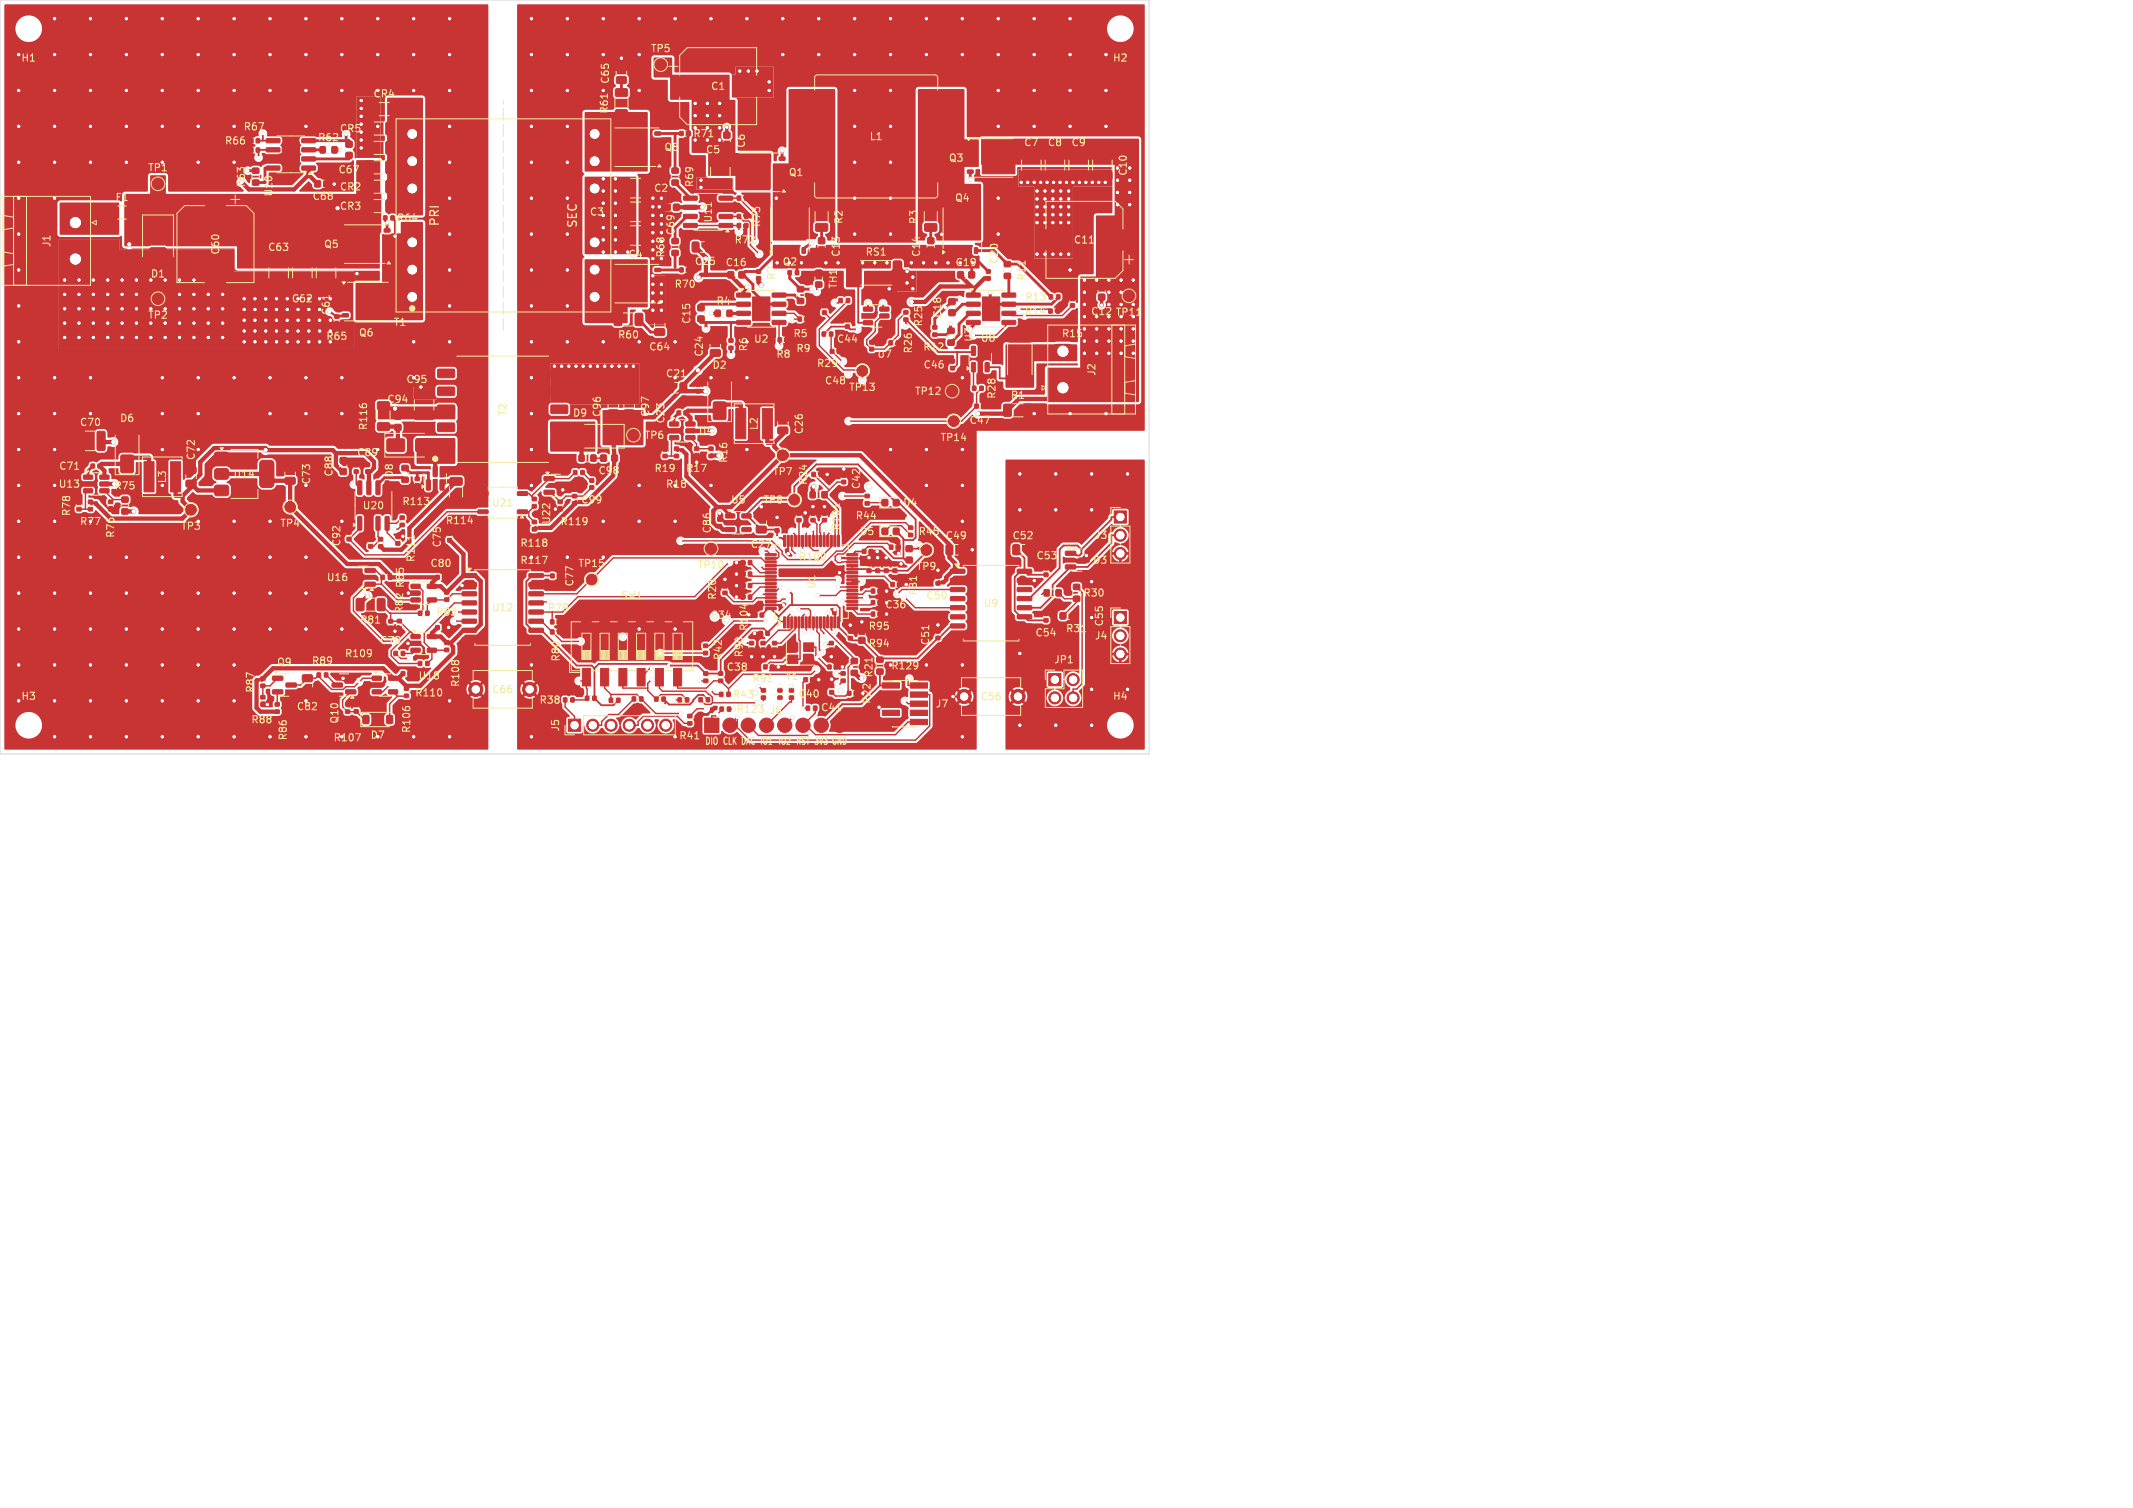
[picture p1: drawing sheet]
<svg xmlns="http://www.w3.org/2000/svg" width="297mm" height="210mm" viewBox="0 0 297 210" stroke-linecap="round" stroke-linejoin="round" font-family="sans-serif">
<defs><g id="words">
<g font-size="1.7" fill="#f2eda1">
<text x="61.4" y="31.6" transform="rotate(-90 61.4 31.6)">PRI</text>
<text x="80.6" y="31.9" transform="rotate(-90 80.6 31.9)">SEC</text>
</g>
<g font-size="1.4" fill="#f2eda1">
<text x="2.9" y="8.8">H1</text>
<text x="85" y="11.8" transform="rotate(-90 85 11.8)">C65</text>
<text x="90.5" y="7.5">TP5</text>
<text x="154.9" y="8.8">H2</text>
<text x="84.9" y="15.9" transform="rotate(-90 84.9 15.9)">R61</text>
<text x="98.9" y="12.7">C1</text>
<text x="31.2" y="20.3">R66</text>
<text x="44.2" y="19.9">R62</text>
<text x="92.4" y="21.2">Q8</text>
<text x="98.2" y="21.6">C5</text>
<text x="103.9" y="20.7" transform="rotate(-90 103.9 20.7)">C6</text>
<text x="121" y="19.7">L1</text>
<text x="132" y="22.7">Q3</text>
<text x="142.5" y="20.6">C7</text>
<text x="145.8" y="20.6">C8</text>
<text x="149.1" y="20.6">C9</text>
<text x="16" y="28.2">F1</text>
<text x="20.5" y="24.1">TP1</text>
<text x="38.1" y="27.5" transform="rotate(-90 38.1 27.5)">U10</text>
<text x="43.4" y="28.1">C68</text>
<text x="47" y="24.3">C67</text>
<text x="47.2" y="26.7">CR2</text>
<text x="91" y="26.9">C2</text>
<text x="96.7" y="26.2" transform="rotate(-90 96.7 26.2)">R69</text>
<text x="109.7" y="24.7">Q1</text>
<text x="132.9" y="28.3">Q4</text>
<text x="7.2" y="34.5" transform="rotate(-90 7.2 34.5)">J1</text>
<text x="30.7" y="35.6" transform="rotate(-90 30.7 35.6)">C60</text>
<text x="37.2" y="35.1">C63</text>
<text x="45" y="34.7">Q5</text>
<text x="55.2" y="31.1">R64</text>
<text x="94.1" y="32.9" transform="rotate(-90 94.1 32.9)">C69</text>
<text x="99.3" y="31.1" transform="rotate(-90 99.3 31.1)">U11</text>
<text x="102.2" y="34.1">R72</text>
<text x="106.1" y="31.7" transform="rotate(-90 106.1 31.7)">R73</text>
<text x="117.1" y="35.9" transform="rotate(-90 117.1 35.9)">C13</text>
<text x="117.5" y="31.3" transform="rotate(-90 117.5 31.3)">R2</text>
<text x="120.4" y="35.8">RS1</text>
<text x="127.9" y="31.3" transform="rotate(-90 127.9 31.3)">R3</text>
<text x="128.3" y="35.9" transform="rotate(-90 128.3 35.9)">C14</text>
<text x="149.4" y="34.1">C11</text>
<text x="93.8" y="40.3">R70</text>
<text x="100.9" y="37.3">C16</text>
<text x="108.2" y="39.1" transform="rotate(-90 108.2 39.1)">R7</text>
<text x="116.7" y="40.3" transform="rotate(-90 116.7 40.3)">TH1</text>
<text x="139.2" y="36.9" transform="rotate(-90 139.2 36.9)">C20</text>
<text x="143" y="39.2" transform="rotate(-90 143 39.2)">R11</text>
<text x="20.5" y="44.6">TP2</text>
<text x="49.9" y="47.1">Q6</text>
<text x="54.7" y="45.6">T1</text>
<text x="85.9" y="47.3">R60</text>
<text x="96.3" y="45.2" transform="rotate(-90 96.3 45.2)">C15</text>
<text x="99.6" y="42.6">R4</text>
<text x="104.9" y="47.9">U2</text>
<text x="110.4" y="47.2">R5</text>
<text x="116.4" y="47.9">C44</text>
<text x="128.6" y="45.6" transform="rotate(-90 128.6 45.6)">R25</text>
<text x="131.3" y="44.3" transform="rotate(-90 131.3 44.3)">C18</text>
<text x="136.5" y="47.8">U8</text>
<text x="142.7" y="42.1">R13</text>
<text x="147.8" y="47.2">R15</text>
<text x="90.3" y="49">C64</text>
<text x="98.1" y="49.8" transform="rotate(-90 98.1 49.8)">C24</text>
<text x="99.1" y="51.6">D2</text>
<text x="108" y="50">R8</text>
<text x="110.8" y="49.2">R9</text>
<text x="113.6" y="51.3">R29</text>
<text x="114.8" y="53.7">C48</text>
<text x="122.1" y="50">U7</text>
<text x="127.2" y="49.3" transform="rotate(-90 127.2 49.3)">R26</text>
<text x="128.5" y="49">R12</text>
<text x="128.5" y="51.5">C46</text>
<text x="152.7" y="52.4" transform="rotate(-90 152.7 52.4)">J2</text>
<text x="11" y="59.5">C70</text>
<text x="16.6" y="59">D6</text>
<text x="53.8" y="56.3">C94</text>
<text x="70.7" y="58" transform="rotate(-90 70.7 58)">T2</text>
<text x="79.7" y="58.2">D9</text>
<text x="83.9" y="58.2" transform="rotate(-90 83.9 58.2)">C96</text>
<text x="90.6" y="58.2" transform="rotate(-90 90.6 58.2)">C97</text>
<text x="92.7" y="59.1" transform="rotate(-90 92.7 59.1)">C23</text>
<text x="118.1" y="54.6">TP13</text>
<text x="127.3" y="55.2">TP12</text>
<text x="134.9" y="59.2">C47</text>
<text x="138.8" y="55.6" transform="rotate(-90 138.8 55.6)">R28</text>
<text x="140.6" y="55.7">R1</text>
<text x="8.1" y="65.6">C71</text>
<text x="49.6" y="63.7">C89</text>
<text x="51.3" y="60" transform="rotate(-90 51.3 60)">R116</text>
<text x="89.6" y="61.3">TP6</text>
<text x="91" y="65.9">R19</text>
<text x="95.4" y="65.9">R17</text>
<text x="101.5" y="64.6" transform="rotate(-90 101.5 64.6)">R16</text>
<text x="105.7" y="60" transform="rotate(-90 105.7 60)">L2</text>
<text x="112" y="60.6" transform="rotate(-90 112 60.6)">C26</text>
<text x="130.8" y="61.6">TP14</text>
<text x="8.1" y="68.1">U13</text>
<text x="10" y="72" transform="rotate(-90 10 72)">R78</text>
<text x="32.4" y="66.7">U14</text>
<text x="46.5" y="66.5" transform="rotate(-90 46.5 66.5)">C88</text>
<text x="50.4" y="71.1">U20</text>
<text x="54.9" y="66.6" transform="rotate(-90 54.9 66.6)">D8</text>
<text x="55.9" y="70.5">R113</text>
<text x="68.4" y="70.7">U21</text>
<text x="80.8" y="70.3">C99</text>
<text x="83.2" y="66.3">C98</text>
<text x="101.7" y="70.3">U5</text>
<text x="107.5" y="66.4">TP7</text>
<text x="112.6" y="67.6" transform="rotate(-90 112.6 67.6)">R24</text>
<text x="120" y="68.2" transform="rotate(-90 120 68.2)">C42</text>
<text x="125.6" y="70.7">D4</text>
<text x="16.1" y="75" transform="rotate(-90 16.1 75)">R76</text>
<text x="25.1" y="74">TP3</text>
<text x="38.9" y="73.6">TP4</text>
<text x="47.6" y="76.2" transform="rotate(-90 47.6 76.2)">C92</text>
<text x="61.6" y="76.3" transform="rotate(-90 61.6 76.3)">C75</text>
<text x="62" y="73.2">R114</text>
<text x="72.3" y="76.3">R118</text>
<text x="76.8" y="73.1" transform="rotate(-90 76.8 73.1)">U22</text>
<text x="77.9" y="73.3">R119</text>
<text x="99.2" y="74.4" transform="rotate(-90 99.2 74.4)">C86</text>
<text x="119" y="72.5">R44</text>
<text x="119.6" y="74.7">D5</text>
<text x="127.8" y="74.7">R45</text>
<text x="131.6" y="75.3">C49</text>
<text x="140.9" y="75.3">C52</text>
<text x="152.3" y="75.3">J3</text>
<text x="45.4" y="81.1">U16</text>
<text x="56.5" y="82" transform="rotate(-90 56.5 82)">R85</text>
<text x="57.9" y="78.4" transform="rotate(-90 57.9 78.4)">R111</text>
<text x="59.8" y="79.2">C80</text>
<text x="80" y="81.8" transform="rotate(-90 80 81.8)">C77</text>
<text x="80.4" y="79.2">TP15</text>
<text x="86.4" y="83.6">SW1</text>
<text x="97" y="79.4">TP10</text>
<text x="99.9" y="83.6" transform="rotate(-90 99.9 83.6)">R20</text>
<text x="113.7" y="82.1" transform="rotate(-90 113.7 82.1)">U1</text>
<text x="127.5" y="79.6">TP9</text>
<text x="127.9" y="83" transform="rotate(-90 127.9 83)">FB1</text>
<text x="128.9" y="83.7">C50</text>
<text x="144.2" y="78.1">C53</text>
<text x="150.8" y="83.3">R30</text>
<text x="152.1" y="78.7">D3</text>
<text x="50" y="87">R81</text>
<text x="56.3" y="85.5" transform="rotate(-90 56.3 85.5)">R82</text>
<text x="60.6" y="85.9">R83</text>
<text x="68.4" y="85.3">U12</text>
<text x="76.2" y="85.4">R79</text>
<text x="120.8" y="87.9">R95</text>
<text x="129.6" y="89.9" transform="rotate(-90 129.6 89.9)">C51</text>
<text x="136.9" y="84.7">U9</text>
<text x="144.1" y="88.8">C54</text>
<text x="148.3" y="88.2">R31</text>
<text x="152.3" y="89.3">J4</text>
<text x="153.8" y="87.3" transform="rotate(-90 153.8 87.3)">C55</text>
<text x="38.5" y="92.9">Q9</text>
<text x="43.3" y="92.8">R89</text>
<text x="47.9" y="91.7">R109</text>
<text x="58.2" y="94.8">U18</text>
<text x="64.1" y="95.8" transform="rotate(-90 64.1 95.8)">R108</text>
<text x="78.1" y="92.2" transform="rotate(-90 78.1 92.2)">R80</text>
<text x="100.7" y="92" transform="rotate(-90 100.7 92)">R42</text>
<text x="101.1" y="93.6">C38</text>
<text x="109.2" y="94.9">Y1</text>
<text x="120.8" y="90.3">R94</text>
<text x="121.7" y="94.5" transform="rotate(-90 121.7 94.5)">R21</text>
<text x="146.7" y="92.6">JP1</text>
<text x="2.9" y="97.7">H3</text>
<text x="34.9" y="100.9">R88</text>
<text x="35.6" y="96.6" transform="rotate(-90 35.6 96.6)">R87</text>
<text x="41.2" y="99.1">C82</text>
<text x="47.3" y="100.9" transform="rotate(-90 47.3 100.9)">Q10</text>
<text x="57.7" y="97.2">R110</text>
<text x="68.4" y="96.7">C66</text>
<text x="75" y="98.2">R38</text>
<text x="78.1" y="102" transform="rotate(-90 78.1 102)">J5</text>
<text x="102" y="97.4">R43</text>
<text x="102.5" y="99.5">R123</text>
<text x="107" y="99.6">J6</text>
<text x="111.1" y="97.3">C40</text>
<text x="114.2" y="99.2">C41</text>
<text x="130.2" y="98.7">J7</text>
<text x="136.4" y="97.7">C56</text>
<text x="154.9" y="97.7">H4</text>
<text x="40.1" y="103.2" transform="rotate(-90 40.1 103.2)">R86</text>
<text x="57.3" y="102.2" transform="rotate(-90 57.3 102.2)">R106</text>
<text x="94.5" y="103.2">R41</text>
<text x="98.1" y="103.9">DIO CLK DAC IO1 IO2 RST 3V3 GND</text>
</g>
<g font-size="1.4" fill="#fff">
<text x="51.9" y="13.8">CR4</text>
<text x="33.8" y="18.4">R67</text>
<text x="47.2" y="18.6">CR5</text>
<text x="96.4" y="19.3">R71</text>
<text x="34.3" y="26.2" transform="rotate(-90 34.3 26.2)">R63</text>
<text x="47.2" y="29.4">CR3</text>
<text x="157.1" y="24.6" transform="rotate(-90 157.1 24.6)">C10</text>
<text x="82" y="30.2">C3</text>
<text x="92.7" y="36" transform="rotate(-90 92.7 36)">R68</text>
<text x="20.9" y="38.8">D1</text>
<text x="87.4" y="36.1">C4</text>
<text x="96.6" y="37.1">C25</text>
<text x="108.9" y="37.2">Q2</text>
<text x="132.9" y="37.3">C19</text>
<text x="40.5" y="42.3">C62</text>
<text x="45.3" y="47.5">R65</text>
<text x="46.1" y="44" transform="rotate(-90 46.1 44)">C61</text>
<text x="135.6" y="47.7" transform="rotate(-90 135.6 47.7)">U3</text>
<text x="142.6" y="44">R14</text>
<text x="151.8" y="44.1">C12 TP11</text>
<text x="56.5" y="53.5">C95</text>
<text x="92.6" y="52.7">C21</text>
<text x="104.2" y="49" transform="rotate(-90 104.2 49)">R6</text>
<text x="27.3" y="64.2" transform="rotate(-90 27.3 64.2)">C72</text>
<text x="97.2" y="60.7">U4</text>
<text x="15.8" y="68.4">R75</text>
<text x="23.3" y="67.4" transform="rotate(-90 23.3 67.4)">L3</text>
<text x="43.4" y="67.6" transform="rotate(-90 43.4 67.6)">C73</text>
<text x="92.6" y="68.1">R18</text>
<text x="106.2" y="70.3">TP8</text>
<text x="11" y="73.3">R77</text>
<text x="104.4" y="76.5">C27</text>
<text x="117.1" y="74" transform="rotate(-90 117.1 74)">R101</text>
<text x="72.3" y="78.7">R117</text>
<text x="111.1" y="78.3">R100</text>
<text x="52.8" y="89.9">C79</text>
<text x="98.8" y="86.4">C34</text>
<text x="104.3" y="88" transform="rotate(-90 104.3 88)">R104</text>
<text x="123.2" y="84.9">C36</text>
<text x="103.6" y="91.7" transform="rotate(-90 103.6 91.7)">R90</text>
<text x="104.7" y="95.2">R91</text>
<text x="124" y="93.4">R129</text>
<text x="121.4" y="98.1" transform="rotate(-90 121.4 98.1)">R22</text>
<text x="46.3" y="103.4">R107</text>
<text x="51.5" y="103.1">D7</text>
</g>
</g></defs>
<g fill="#c83434" stroke="#c83434" stroke-width=".14">
<path d="M132 47.4h.8v.7h-.8z"/>
<path d="M132 45.7h.8v.7h-.8z"/>
<path d="M79.1 100.1h1.7v1.7h-1.7z"/>
<path d="M80.6 63.4h.7v.8h-.7z"/>
<path d="M82.3 63.4h.7v.8h-.7z"/>
<path d="M135.3 50.5h.4l.1 .1 .1 1-.1 .2-.5-.1z"/>
<path d="M136.2 50.5h.4l.2 .1v1l-.1 .2-.5-.1z"/>
<path d="M137.2 50.5h.4l.1 .1 .1 1-.1 .2-.5-.1z"/>
<path d="M137.2 48.2h.4l.1 .1 .1 1.1-.1 .1-.5-.1z"/>
<path d="M136.2 48.2h.4l.2 .1v1.1l-.1 .1-.5-.1z"/>
<path d="M135.3 48.2h.4l.1 .1 .1 1.1-.1 .1-.5-.1z"/>
<path d="M42 23.1h1.9v.5l-.1 .1h-1.7l-.1-.1z"/>
<path d="M42 21.9l1.9-.1v.5l-.1 .1h-1.7l-.1-.1z"/>
<path d="M42 20.6h1.9v.5l-.1 .1h-1.7l-.1-.2z"/>
<path d="M42 19.3h1.9v.5l-.1 .1h-1.7l-.1-.2z"/>
<path d="M37.1 19.3h1.8l.1 .5-.1 .1h-1.8l-.1-.2z"/>
<path d="M37.1 20.6h1.8l.1 .5-.1 .1h-1.8l-.1-.2z"/>
<path d="M37.1 21.9l1.8-.1 .1 .5-.1 .1h-1.8l-.1-.1z"/>
<path d="M37.1 23.1h1.8l.1 .5-.1 .1h-1.8l-.1-.1z"/>
<path d="M39.3 19.9h2.4v3.3h-2.4z"/>
<path d="M101.2 43.2h.7v.9h-.7z"/>
<path d="M99.6 43.2h.7v.9h-.7z"/>
<path d="M102.7 29.9h.4v.5h-.4z"/>
<path d="M103.7 29.9h.4v.5h-.4z"/>
<path d="M115.2 92.6h.5v.5h-.5z"/>
<path d="M116.2 92.6h.5v.5h-.5z"/>
<path d="M91.2 22.2h.7l.1 .4h-.8z"/>
<path d="M91.2 20.9h.7l.1 .4-.8 .1z"/>
<path d="M91.2 19.7l.7-.1 .1 .4-.8 .1z"/>
<path d="M91.2 18.4h.7l.1 .4h-.8z"/>
<path d="M85.4 18.3h4.5v4.4h-4.5z"/>
<path d="M52.7 75.9h.6v.4h-.6z"/>
<path d="M52.7 74.9h.6v.4h-.6z"/>
<path d="M155.2 71.1h1.7v1.8h-1.7z"/>
<path d="M55.7 72.9h.6v.4h-.6z"/>
<path d="M55.7 71.9h.6v.4h-.6z"/>
<path d="M56 66.5h.8v.7h-.8z"/>
<path d="M56 64.8h.8v.7h-.8z"/>
<path d="M106.3 92.6h.5v.5h-.5z"/>
<path d="M107.3 92.6h.5v.5h-.5z"/>
<path d="M93.6 25.1h.8v.7h-.8z"/>
<path d="M93.6 23.4h.8v.7h-.8z"/>
<path d="M101.5 48.2h.6v.5h-.6z"/>
<path d="M101.5 47.2h.6v.5h-.6z"/>
<path d="M116.8 41.6h.5v.5h-.5z"/>
<path d="M117.8 41.6h.5v.5h-.5z"/>
<path d="M56.3 95.7h.6v.4h-.6z"/>
<path d="M56.3 96.7h.6v.4h-.6z"/>
<path d="M102.7 27.3h.4v.6h-.4z"/>
<path d="M103.7 27.3h.4v.6h-.4z"/>
<path d="M126.2 77.6h.8v.8h-.8z"/>
<path d="M126.2 76h.8v.8h-.8z"/>
<path d="M61 61.4h2.2l.1 .2v.9l-.2 .1h-2.1l-.1-.2z"/>
<path d="M61 58.9h2.2l.1 .2v.9l-.2 .1h-2.1l-.1-.2z"/>
<path d="M61 56.4h2.2l.1 .2v.9l-.2 .1h-2.1l-.1-.2z"/>
<path d="M61 53.9h2.2l.1 .2v.9l-.2 .1h-2.1l-.1-.2z"/>
<path d="M61 51.4h2.2l.1 .2v.9l-.2 .1h-2.1l-.1-.2z"/>
<path d="M76.7 51.4h2.3l.1 .2v.9l-.2 .1h-2.1l-.1-.2z"/>
<path d="M76.7 53.9h2.3l.1 .2v.9l-.2 .1h-2.1l-.1-.2z"/>
<path d="M76.7 56.4h2.3l.1 .2v.9l-.2 .1h-2.1l-.1-.2z"/>
<path d="M76.7 58.9h2.3l.1 .2v.9l-.2 .1h-2.1l-.1-.2z"/>
<path d="M76.7 61.4h2.3l.1 .2v.9l-.2 .1h-2.1l-.1-.2z"/>
<path d="M88 97.1h.5v.5h-.5z"/>
<path d="M89.1 97.1h.4v.5h-.4z"/>
<path d="M49.8 71.9h.4l.2 .1v1.7l-.1 .1h-.5z"/>
<path d="M51.1 71.9h.4l.2 .1v1.7l-.1 .1h-.5z"/>
<path d="M52.4 71.9h.4l.1 .1v1.7l-.1 .1h-.5z"/>
<path d="M53.6 71.9h.5l.1 .1v1.7l-.1 .1h-.5z"/>
<path d="M53.6 67h.5h.1v1.7l-.1 .2-.5-.1z"/>
<path d="M52.4 67h.4h.1v1.7l-.1 .2-.5-.1z"/>
<path d="M51.1 67h.4h.2v1.7l-.1 .2-.5-.1z"/>
<path d="M49.8 67h.4h.2v1.7l-.1 .2-.5-.1z"/>
<path d="M112.8 12.8h3.1v12.4h-3.1z"/>
<path d="M128.1 12.8h3.1v12.4h-3.1z"/>
<path d="M104.2 79.7h.5v.5h-.5z"/>
<path d="M103.2 79.7h.4v.5h-.4z"/>
<path d="M96.9 54.2h.6v.5h-.6z"/>
<path d="M96.9 53.3h.6v.5h-.6z"/>
<path d="M123.9 75.9h.4v.6h-.4z"/>
<path d="M124.9 75.9h.4v.6h-.4z"/>
<path d="M135.4 53.8h.5v.6h-.5z"/>
<path d="M136.4 53.8h.5v.6h-.5z"/>
<path d="M109.7 37.7h.5v.6h-.5z"/>
<path d="M110.7 37.7h.5v.6h-.5z"/>
<path d="M111.1 44.2h.5v.5h-.5z"/>
<path d="M112.2 44.2h.4v.5h-.4z"/>
<path d="M46.6 43.9h.6v.4h-.6z"/>
<path d="M46.6 44.9h.6v.4h-.6z"/>
<path d="M55.9 93.5h.5v.6h-.5z"/>
<path d="M56.8 93.5h.5v.6h-.5z"/>
<path d="M125.9 44.3h.5v.4h-.5z"/>
<path d="M125.9 43.3h.5v.4h-.5z"/>
<path d="M86.5 24.9h.9l.2 .1v2.3l-.2 .2-.7 .1-.2-.2z"/>
<path d="M89.5 24.9h.8l.2 .1v2.3l-.1 .2-.7 .1-.3-.2z"/>
<path d="M129.9 46.4h.5v.4h-.5z"/>
<path d="M129.9 45.4h.5v.4h-.5z"/>
<path d="M48.3 74.8h.6v.5h-.6z"/>
<path d="M48.3 73.9h.6v.5h-.6z"/>
<path d="M134.7 19.9h.7l.1 .4h-.7z"/>
<path d="M134.7 21.2l.7-.1 .1 .4-.7 .1z"/>
<path d="M134.7 22.4h.7l.1 .4-.7 .1z"/>
<path d="M134.7 23.7h.7l.1 .4h-.7z"/>
<path d="M136.8 19.8h4.5v4.4h-4.5z"/>
<path d="M118.1 88.6h.6v.5h-.6z"/>
<path d="M118.1 87.7h.6v.5h-.6z"/>
<path d="M126.5 74.3h.6v.4h-.6z"/>
<path d="M126.5 73.3h.6v.4h-.6z"/>
<path d="M94.3 57.2h.5v.6h-.5z"/>
<path d="M95.2 57.2h.5v.6h-.5z"/>
<path d="M44.1 36h2.5l.1 .2v.7l-.2 .2h-2.3l-.2-.2z"/>
<path d="M44.1 39l2.5-.1 .1 .3v.7l-.2 .1h-2.3l-.2-.2z"/>
<path d="M74.1 70.3h.6v.4h-.6z"/>
<path d="M74.1 69.3h.6v.4h-.6z"/>
<path d="M55 59.1h.8v.8h-.8z"/>
<path d="M55 57.6h.8v.8h-.8z"/>
<path d="M76.7 86.3h.4v.6h-.4z"/>
<path d="M77.7 86.3h.4v.6h-.4z"/>
<path d="M149 42.3h.6v.5h-.6z"/>
<path d="M149 41.3h.6v.5h-.6z"/>
<path d="M117.2 66.9h.6v.5h-.6z"/>
<path d="M117.2 65.9h.6v.5h-.6z"/>
<path d="M122.8 95.1h2.4v.7h-2.4z"/>
<path d="M126.8 95.1h2.4v.7h-2.4z"/>
<path d="M122.8 96.4h2.4v.7h-2.4z"/>
<path d="M126.8 96.4h2.4v.7h-2.4z"/>
<path d="M122.8 97.6h2.4v.8h-2.4z"/>
<path d="M126.8 97.6h2.4v.8h-2.4z"/>
<path d="M122.8 98.9h2.4v.7h-2.4z"/>
<path d="M126.8 98.9h2.4v.7h-2.4z"/>
<path d="M122.8 100.2h2.4v.7h-2.4z"/>
<path d="M126.8 100.2h2.4v.7h-2.4z"/>
<path d="M92.3 63.3h.6v.4h-.6z"/>
<path d="M92.3 62.3h.6v.4h-.6z"/>
<path d="M100.1 31.1h1.9v.5l-.1 .1h-1.7l-.1-.1z"/>
<path d="M100.1 29.9l1.9-.1v.5l-.1 .1h-1.7l-.1-.1z"/>
<path d="M100.1 28.6h1.9v.5l-.1 .1h-1.7l-.1-.2z"/>
<path d="M100.1 27.3h1.9v.5l-.1 .1h-1.7l-.1-.2z"/>
<path d="M95.2 27.3h1.8l.1 .5-.1 .1h-1.8l-.1-.2z"/>
<path d="M95.2 28.6h1.8l.1 .5-.1 .1h-1.8l-.1-.2z"/>
<path d="M95.2 29.9l1.8-.1 .1 .5-.1 .1h-1.8l-.1-.1z"/>
<path d="M95.2 31.1h1.8l.1 .5-.1 .1h-1.8l-.1-.1z"/>
<path d="M15.1 69.7h.6v.4h-.6z"/>
<path d="M15.1 70.7h.6v.4h-.6z"/>
<path d="M51.3 75.8h.6v.5h-.6z"/>
<path d="M51.3 74.9h.6v.5h-.6z"/>
<path d="M98.7 63.3h.6v.4h-.6z"/>
<path d="M98.7 62.3h.6v.4h-.6z"/>
<path d="M38 94.2h1.3l.1 .5h-.1h-1.3l-.1-.1z"/>
<path d="M38 96.1h1.3l.1 .5-.1 .1-1.3-.1-.1-.1z"/>
<path d="M39.8 95.1h1.4l.1 .5-.2 .1h-1.2l-.1-.2z"/>
<path d="M98 90.7h.5v.5h-.5z"/>
<path d="M98 89.7h.5v.5h-.5z"/>
<path d="M101.4 37.9h.7v.8h-.7z"/>
<path d="M102.9 37.9h.8v.8h-.8z"/>
<path d="M131.8 75.9l.7-.1 .2 .2v1l-.2 .3h-.6l-.2-.2z"/>
<path d="M133.7 75.9l.6-.1 .3 .2v1l-.2 .3h-.5l-.3-.2z"/>
<path d="M112.9 72.2h.6v.5h-.6z"/>
<path d="M112.9 71.2h.6v.4h-.6z"/>
<path d="M93.7 10.8h.1h4l.2 .2v2.1l-.2 .1h-4l-.2-.2z"/>
<path d="M102.1 10.8h.1h4l.2 .2v2.1l-.3 .1h-3.9l-.2-.2z"/>
<path d="M56.3 40.3h2.2v2.2h-2.2z"/>
<path d="M123.1 79.2h.6v.5h-.6z"/>
<path d="M123.1 78.3h.6v.5h-.6z"/>
<path d="M108.3 47h.5v.6h-.5z"/>
<path d="M109.4 47h.4v.6h-.4z"/>
<path d="M141.1 75.9l.7-.1 .2 .2v1l-.2 .3h-.6l-.2-.2z"/>
<path d="M143 75.9l.6-.1 .3 .2v1l-.2 .3h-.5l-.3-.2z"/>
<path d="M124.3 79.2h.6v.5h-.6z"/>
<path d="M124.3 78.3h.6v.5h-.6z"/>
<path d="M57.2 88.4h1.2l.1 .5-.1 .1-1.1-.1-.1-.1z"/>
<path d="M57.2 89.3h1.2l.1 .5-.1 .1h-1.1l-.1-.2z"/>
<path d="M57.2 90.3h1.2l.1 .5h-.1h-1.1l-.1-.1z"/>
<path d="M59.5 90.3h1.2l.1 .5h-.1h-1.1l-.1-.1z"/>
<path d="M59.5 88.4h1.2l.1 .5-.1 .1-1.1-.1-.1-.1z"/>
<path d="M15 28.8l1-.1 .2 .2v1.3l-.1 .3h-.9l-.2-.2z"/>
<path d="M17.8 28.8l1-.1 .2 .2v1.3l-.1 .3h-.9l-.2-.2z"/>
<path d="M117.1 93.6h.6v.4h-.6z"/>
<path d="M117.1 94.6h.6v.4h-.6z"/>
<path d="M93.8 28.5h.8v.8h-.8z"/>
<path d="M92.2 28.5h.8v.8h-.8z"/>
<path d="M77.7 69.7h.6v.4h-.6z"/>
<path d="M77.7 70.7h.6v.4h-.6z"/>
<path d="M153 39.4h.8v.8h-.8z"/>
<path d="M153 41h.8v.8h-.8z"/>
<path d="M115.6 48.7h.5v.5h-.5z"/>
<path d="M116.6 48.7h.5v.5h-.5z"/>
<path d="M84.7 57.1h1.3l.1 .2v.6l-.2 .1h-1.1l-.1-.2z"/>
<path d="M84.7 55.2h1.3l.1 .2v.6l-.2 .2-1.1-.1-.1-.2z"/>
<path d="M145.4 79.8h.5v.5h-.5z"/>
<path d="M145.4 78.8h.5v.5h-.5z"/>
<path d="M108.3 59.5h1.3l.1 .2v.6l-.2 .1h-1.1l-.1-.2z"/>
<path d="M108.3 57.6h1.3l.1 .2v.6l-.2 .2-1.1-.1-.1-.2z"/>
<path d="M57.8 57.4l2.4-.1 .2 .3v.7l-.3 .1h-2.2l-.2-.2z"/>
<path d="M57.8 54.4h2.4l.2 .2v.7l-.3 .2h-2.2l-.2-.2z"/>
<path d="M96.7 62.3h.6v.4h-.6z"/>
<path d="M96.7 63.3h.6v.4h-.6z"/>
<path d="M104.2 82.9h.5v.5h-.5z"/>
<path d="M103.2 82.9h.4v.5h-.4z"/>
<path d="M93.2 58.8h1.2l.1 .5h-.1h-1.1l-.1-.1z"/>
<path d="M93.2 59.7h1.2l.1 .5-.1 .1h-1.1l-.1-.1z"/>
<path d="M93.2 60.7h1.2l.1 .5-.1 .1-1.1-.1-.1-.1z"/>
<path d="M95.5 60.7h1.2l.1 .5-.1 .1-1.1-.1-.1-.1z"/>
<path d="M95.5 59.7h1.2l.1 .5-.1 .1h-1.1l-.1-.1z"/>
<path d="M95.5 58.8h1.2l.1 .5h-.1h-1.1l-.1-.1z"/>
<path d="M48.1 98.9h.6v.4h-.6z"/>
<path d="M48.1 97.9h.6v.4h-.6z"/>
<path d="M99 22h2.5l.2 .2-.1 .7-.2 .2h-2.3l-.1-.2z"/>
<path d="M99 25l2.5-.1 .2 .3-.1 .7-.2 .1h-2.3l-.1-.2z"/>
<path d="M50.8 25.2l.8-.1 .3 .2v1.3l-.2 .3h-.7l-.2-.2z"/>
<path d="M53.8 25.2l.8-.1 .2 .2 .1 1.3-.2 .3h-.7l-.3-.2z"/>
<path d="M122.8 69.6h.8v.8h-.8z"/>
<path d="M124.4 69.6h.8v.8h-.8z"/>
<path d="M105.3 73.3h1.3l.1 .2v.6l-.2 .2-1.1-.1-.1-.2z"/>
<path d="M105.3 71.4h1.3l.1 .2v.6l-.2 .2-1.1-.1-.1-.2z"/>
<path d="M61.9 89.3h.6v.4h-.6z"/>
<path d="M61.9 90.3h.6v.4h-.6z"/>
<path d="M121.9 79.2h.6v.5h-.6z"/>
<path d="M121.9 78.3h.6v.5h-.6z"/>
<path d="M152.2 21h2.5l.2 .2-.1 .7-.2 .2h-2.3l-.1-.2z"/>
<path d="M152.2 24l2.5-.1 .2 .3-.1 .7-.2 .2-2.3-.1-.1-.2z"/>
<path d="M47.7 39.9h.7l.1 .4h-.7z"/>
<path d="M47.7 41.2l.7-.1 .1 .4-.7 .1z"/>
<path d="M47.7 42.4h.7l.1 .4-.7 .1z"/>
<path d="M47.7 43.7h.7l.1 .4h-.7z"/>
<path d="M49.8 39.8h4.5v4.4h-4.5z"/>
<path d="M114.5 72.2h.6v.5h-.6z"/>
<path d="M114.5 71.2h.6v.4h-.6z"/>
<path d="M25.9 66.9h1.3l.1 .2v.6l-.2 .2-1.1-.1-.1-.2z"/>
<path d="M25.9 65h1.3l.1 .2v.6l-.2 .2-1.1-.1-.1-.2z"/>
<path d="M50.6 99.7h.7v1h-.7z"/>
<path d="M53.9 99.7h.7v1h-.7z"/>
<path d="M43.8 25.2h.8v.8h-.8z"/>
<path d="M45.4 25.2h.8v.8h-.8z"/>
<path d="M91.1 97.1h.5v.5h-.5z"/>
<path d="M92.2 97.1h.4v.5h-.4z"/>
<path d="M83.6 63.4h.8v.8h-.8z"/>
<path d="M85.2 63.4h.8v.8h-.8z"/>
<path d="M85.9 10.7h1.2l.2 .2-.1 .6-.2 .1h-1l-.2-.2z"/>
<path d="M85.9 8.8h1.2l.2 .2-.1 .6-.2 .2-1-.1-.2-.2z"/>
<path d="M145.6 21h2.5l.1 .2v.7l-.2 .2h-2.3l-.2-.2z"/>
<path d="M145.6 24l2.5-.1 .1 .3v.7l-.2 .2-2.3-.1-.2-.2z"/>
<path d="M119.6 88.8h.8v.8h-.8z"/>
<path d="M119.6 87.2h.8v.8h-.8z"/>
<path d="M139.8 56.3h.8l.2 .1v1.4l-.1 .2h-.7l-.3-.1z"/>
<path d="M142.7 56.3h.8l.2 .1 .1 1.4-.2 .2h-.7l-.2-.1z"/>
<path d="M148.9 21h2.5l.2 .2-.1 .7-.2 .2h-2.3l-.1-.2z"/>
<path d="M148.9 24l2.5-.1 .2 .3-.1 .7-.2 .2-2.3-.1-.1-.2z"/>
<path d="M36.3 94.3h.6v.4h-.6z"/>
<path d="M36.3 95.3h.6v.4h-.6z"/>
<path d="M47.4 65.3h.8v.8h-.8z"/>
<path d="M47.4 63.7h.8v.8h-.8z"/>
<path d="M132.4 79.3h1.9l.1 .5-.2 .1-1.8-.1-.1-.1z"/>
<path d="M132.4 80.6l1.9-.1 .1 .5-.2 .1h-1.8l-.1-.1z"/>
<path d="M132.4 81.8h1.9l.1 .5-.2 .1h-1.8l-.1-.2z"/>
<path d="M132.4 83.1h1.9l.1 .5-.2 .1h-1.8l-.1-.2z"/>
<path d="M132.4 84.4l1.9-.1 .1 .5-.2 .1h-1.8l-.1-.1z"/>
<path d="M132.4 85.6h1.9l.1 .5-.2 .1h-1.8l-.1-.1z"/>
<path d="M132.4 86.9h1.9l.1 .5-.2 .1h-1.8l-.1-.2z"/>
<path d="M132.4 88.2h1.9l.1 .5h-.2h-1.8l-.1-.1z"/>
<path d="M141.7 88.2h1.9l.1 .5h-.2h-1.8l-.1-.1z"/>
<path d="M141.7 86.9h1.9l.1 .5-.2 .1h-1.8l-.1-.2z"/>
<path d="M141.7 85.6h1.9l.1 .5-.2 .1h-1.8l-.1-.1z"/>
<path d="M141.7 84.4l1.9-.1 .1 .5-.2 .1h-1.8l-.1-.1z"/>
<path d="M141.7 83.1h1.9l.1 .5-.2 .1h-1.8l-.1-.2z"/>
<path d="M141.7 81.8h1.9l.1 .5-.2 .1h-1.8l-.1-.2z"/>
<path d="M141.7 80.6l1.9-.1 .1 .5-.2 .1h-1.8l-.1-.1z"/>
<path d="M141.7 79.3h1.9l.1 .5-.2 .1-1.8-.1-.1-.1z"/>
<path d="M153.1 32.2h.1h4l.2 .2v2.1l-.2 .1h-4l-.2-.2z"/>
<path d="M144.7 32.2h.2h3.9l.2 .2v2.1l-.2 .1h-4l-.2-.2z"/>
<path d="M155.2 85.1h1.7v1.7h-1.7z"/>
<path d="M120.2 42.8h1.2l.1 .5h-.1h-1.1l-.1-.1z"/>
<path d="M120.2 43.7h1.2l.1 .5-.1 .1h-1.1l-.1-.1z"/>
<path d="M120.2 44.7h1.2l.1 .5-.1 .1-1.1-.1-.1-.1z"/>
<path d="M122.5 44.7h1.2l.1 .5-.2 .1-1-.1-.1-.1z"/>
<path d="M122.5 43.7h1.2l.1 .5-.2 .1h-1l-.1-.1z"/>
<path d="M122.5 42.8h1.2l.1 .5h-.2h-1l-.1-.1z"/>
<path d="M118.5 93.4h.9v.6h-.9z"/>
<path d="M118.5 91.7h.9v.7h-.9z"/>
<path d="M99.9 73h.6v.5h-.6z"/>
<path d="M99.9 72.1h.6v.5h-.6z"/>
<path d="M35.7 20.6h.4v.6h-.4z"/>
<path d="M34.7 20.6h.4v.6h-.4z"/>
<path d="M81.1 93.1h1.1v2.4h-1.1z"/>
<path d="M83.6 93.1h1.1v2.4h-1.1z"/>
<path d="M86.2 93.1h1.1v2.4h-1.1z"/>
<path d="M88.7 93.1h1.1v2.4h-1.1z"/>
<path d="M91.3 93.1h1.1v2.4h-1.1z"/>
<path d="M93.8 93.1h1.1v2.4h-1.1z"/>
<path d="M93.8 84.5h1.1v2.4h-1.1z"/>
<path d="M91.3 84.5h1.1v2.4h-1.1z"/>
<path d="M88.7 84.5h1.1v2.4h-1.1z"/>
<path d="M86.2 84.5h1.1v2.4h-1.1z"/>
<path d="M83.6 84.5h1.1v2.4h-1.1z"/>
<path d="M81.1 84.5h1.1v2.4h-1.1z"/>
<path d="M94.7 53.3h.7l.2 .1 .1 1.1-.2 .2h-.6l-.2-.1z"/>
<path d="M92.8 53.3h.7l.2 .1v1.1l-.1 .2h-.6l-.2-.1z"/>
<path d="M123.8 47.5h.5v.5h-.5z"/>
<path d="M124.8 47.5h.5v.5h-.5z"/>
<path d="M42.1 94h1.3l.1 .2v.6l-.2 .2-1.1-.1-.1-.2z"/>
<path d="M42.1 95.9h1.3l.1 .2v.6l-.2 .1h-1.1l-.1-.2z"/>
<path d="M108.5 25.7h.7l.1 .4h-.7z"/>
<path d="M108.5 24.4h.7l.1 .4-.7 .1z"/>
<path d="M108.5 23.2l.7-.1 .1 .4-.7 .1z"/>
<path d="M108.5 21.9h.7l.1 .4h-.7z"/>
<path d="M102.7 21.8h4.5v4.4h-4.5z"/>
<path d="M100.1 94.6h.5v.5h-.5z"/>
<path d="M100.1 93.6h.5v.4h-.5z"/>
<path d="M100.2 96.4h.5v.6h-.5z"/>
<path d="M101.2 96.4h.5v.6h-.5z"/>
<path d="M124.1 81.1h.4v.6h-.4z"/>
<path d="M125.1 81.1h.4v.6h-.4z"/>
<path d="M114.5 46.2h.4v.6h-.4z"/>
<path d="M115.5 46.2h.5v.6h-.5z"/>
<path d="M112.8 68.5h.7v.8h-.7z"/>
<path d="M114.5 68.5h.6v.8h-.6z"/>
<path d="M45.2 93.7h.4v.6h-.4z"/>
<path d="M44.2 93.7h.4v.6h-.4z"/>
<path d="M62.3 75h.6v.5h-.6z"/>
<path d="M62.3 74h.6v.5h-.6z"/>
<path d="M117.7 45.3h.6v.4h-.6z"/>
<path d="M117.7 44.3h.6v.5h-.6z"/>
<path d="M60.7 80.1h.5v.6h-.5z"/>
<path d="M61.6 80.1h.5v.6h-.5z"/>
<path d="M145.4 86.2h.5v.4h-.5z"/>
<path d="M145.4 85.2h.5v.5h-.5z"/>
<path d="M59.3 92.1h.4v.6h-.4z"/>
<path d="M58.3 92.1h.4v.6h-.4z"/>
<path d="M55.3 86.3h.6v.4h-.6z"/>
<path d="M55.3 87.3h.6v.4h-.6z"/>
<path d="M146 43h.5v.6h-.5z"/>
<path d="M147.1 43h.4v.6h-.4z"/>
<path d="M40.8 36h2.5l.2 .2-.1 .7-.2 .2h-2.3l-.2-.2z"/>
<path d="M40.8 39l2.5-.1 .2 .3-.1 .7-.2 .1h-2.3l-.2-.2z"/>
<path d="M12.3 69.7h.6v.4h-.6z"/>
<path d="M12.3 70.7h.6v.4h-.6z"/>
<path d="M49.3 65.4h.6v.5h-.6z"/>
<path d="M49.3 64.5h.6v.5h-.6z"/>
<path d="M52.6 58.9h1.5l.2 .2v.7l-.3 .2h-1.3l-.2-.3z"/>
<path d="M52.6 56l1.5-.1 .2 .3v.7l-.3 .1h-1.3l-.2-.2z"/>
<path d="M148.4 76.8h1.3l.1 .5-.2 .1-1.2-.1-.1-.1z"/>
<path d="M148.4 78.7h1.3l.1 .5-.2 .1-1.2-.1-.1-.1z"/>
<path d="M150.2 77.7h1.4l.1 .5-.2 .1h-1.2l-.1-.2z"/>
<path d="M13.6 60.1l.8-.1 .2 .2 .1 2.3-.2 .2h-.7l-.3-.1z"/>
<path d="M10.6 60.1l.8-.1 .3 .2v2.3l-.2 .2h-.7l-.2-.1z"/>
<path d="M114 33.1h.8v.8h-.8z"/>
<path d="M114 34.7h.8v.8h-.8z"/>
<path d="M53.8 17.1l.8-.1 .2 .2 .1 1.3-.2 .3h-.7l-.3-.2z"/>
<path d="M50.8 17.1l.8-.1 .3 .2v1.3l-.2 .3h-.7l-.2-.2z"/>
<path d="M54.1 80.1h.4v.6h-.4z"/>
<path d="M53.1 80.1h.4v.6h-.4z"/>
<path d="M49.6 83.4l.8-.1 .3 .2v1.3l-.2 .3h-.7l-.2-.2z"/>
<path d="M52.6 83.4l.8-.1 .2 .2v1.3l-.1 .3h-.8l-.2-.2z"/>
<path d="M122.1 91.5h.8v.7h-.8z"/>
<path d="M122.1 93.2h.8v.7h-.8z"/>
<path d="M121.3 85.2h.5v.6h-.5z"/>
<path d="M122.4 85.2h.4v.6h-.4z"/>
<path d="M107.9 34.5l.4 .1v.7l-.4-.1z"/>
<path d="M109.2 34.5l.4 .1-.1 .7-.4-.1z"/>
<path d="M110.4 34.5l.5 .1-.1 .7-.4-.1z"/>
<path d="M111.7 34.5l.4 .1v.7l-.4-.1z"/>
<path d="M107.8 28.7h4.4v4.5h-4.4z"/>
<path d="M82.1 66.7h.6v.5h-.6z"/>
<path d="M82.1 67.6h.6v.5h-.6z"/>
<path d="M113.1 65.8h.4v.6h-.4z"/>
<path d="M114.1 65.8h.4v.6h-.4z"/>
<path d="M76.7 79.9h.5v.6h-.5z"/>
<path d="M77.6 79.9h.5v.6h-.5z"/>
<path d="M85.7 15.3h1.6l.1 .2v.7l-.2 .2h-1.4l-.1-.3z"/>
<path d="M85.7 12.4h1.6l.1 .2v.7l-.2 .2-1.4-.1-.1-.2z"/>
<path d="M44.6 20.5h.7v.8h-.7z"/>
<path d="M46.2 20.5h.7v.8h-.7z"/>
<path d="M12.7 64.6h.5v.6h-.5z"/>
<path d="M13.6 64.6h.5v.6h-.5z"/>
<path d="M79.9 65.5h.4v.6h-.4z"/>
<path d="M80.9 65.5h.4v.6h-.4z"/>
<path d="M135.7 56.3h.5v.5h-.5z"/>
<path d="M136.7 56.3h.5v.5h-.5z"/>
<path d="M129.2 33.1h.8v.8h-.8z"/>
<path d="M129.2 34.7h.8v.8h-.8z"/>
<path d="M146 93.8h1.7v1.7h-1.7z"/>
<path d="M51.8 94.2h1.2l.1 .5h-.1h-1.1l-.1-.1z"/>
<path d="M51.8 95.1h1.2l.1 .5-.1 .1h-1.1l-.1-.2z"/>
<path d="M51.8 96.1h1.2l.1 .5-.1 .1-1.1-.1-.1-.1z"/>
<path d="M54.1 96.1h1.2l.1 .5-.1 .1-1.1-.1-.1-.1z"/>
<path d="M54.1 94.2h1.2l.1 .5h-.1h-1.1l-.1-.1z"/>
<path d="M37.5 36h2.5l.2 .2-.1 .7-.2 .2h-2.3l-.1-.2z"/>
<path d="M37.5 39l2.5-.1 .2 .3-.1 .7-.2 .1h-2.3l-.1-.2z"/>
<path d="M86.5 28.2h.9l.2 .1v2.3l-.2 .2-.7 .1-.2-.2z"/>
<path d="M89.5 28.2h.8l.2 .1v2.3l-.1 .2-.7 .1-.3-.2z"/>
<path d="M131.9 34.5l.4 .1v.7l-.4-.1z"/>
<path d="M133.2 34.5l.4 .1-.1 .7-.4-.1z"/>
<path d="M134.4 34.5l.5 .1-.1 .7-.4-.1z"/>
<path d="M135.7 34.5l.4 .1v.7l-.4-.1z"/>
<path d="M131.8 28.7h4.4v4.5h-4.4z"/>
<path d="M17 70.9h.8v.7h-.8z"/>
<path d="M17 69.2h.8v.7h-.8z"/>
<path d="M104.2 81.3h.5v.5h-.5z"/>
<path d="M103.2 81.3h.4v.5h-.4z"/>
<path d="M79.7 69.9h.6v.4h-.6z"/>
<path d="M79.7 68.9h.6v.4h-.6z"/>
<path d="M105.4 38.5h.5v.5h-.5z"/>
<path d="M105.4 37.6h.5v.4h-.5z"/>
<path d="M75.8 66.4h1.3l.1 .5-.2 .1-1.2-.1-.1-.1z"/>
<path d="M75.8 68.3h1.3l.1 .5-.2 .1-1.2-.1-.1-.1z"/>
<path d="M77.6 67.3h1.4l.1 .5-.2 .1h-1.2l-.1-.2z"/>
<path d="M48.1 96.1h1.4l.1 .5-.2 .1-1.2-.1-.1-.1z"/>
<path d="M48.1 94.2h1.4l.1 .5h-.2h-1.2l-.1-.1z"/>
<path d="M46.3 95.1h1.3l.1 .5-.1 .1h-1.3l-.1-.2z"/>
<path d="M59.4 66.8h.4l.1 .1 .1 1.2-.1 .2-.5-.1z"/>
<path d="M61.3 66.8h.4l.1 .1 .1 1.2-.1 .2-.5-.1z"/>
<path d="M60.3 65l.4-.1 .2 .1v1.3l-.1 .1-.5-.1z"/>
<path d="M107.9 73.6h.6v.5h-.6z"/>
<path d="M107.9 72.7h.6v.5h-.6z"/>
<path d="M109.9 95.9h.6v.5h-.6z"/>
<path d="M109.9 96.9h.6v.5h-.6z"/>
<path d="M38.3 98.9h.6v.4h-.6z"/>
<path d="M38.3 97.9h.6v.4h-.6z"/>
<path d="M84.2 59.9h.2h2.2l.1 .2-.1 1.5-.2 .1-2.2-.1-.1-.2z"/>
<path d="M80.2 59.9h.2h2.2l.1 .2-.1 1.5-.2 .1-2.2-.1-.1-.2z"/>
<path d="M115.5 96.2h.6v.4h-.6z"/>
<path d="M115.5 95.2h.6v.5h-.6z"/>
<path d="M53.9 61.2l.2-.1 2.2 .1v.1v1.5l-.2 .1-2.2-.1v-.1z"/>
<path d="M57.9 61.2l.2-.1 2.2 .1v.1v1.5l-.2 .1-2.2-.1v-.1z"/>
<path d="M102.6 40.8h1.8l.1 .5-.1 .1h-1.8l-.1-.2z"/>
<path d="M102.6 42.1h1.8l.1 .5-.1 .1h-1.8l-.1-.2z"/>
<path d="M102.6 43.4l1.8-.1 .1 .5-.1 .1h-1.8l-.1-.1z"/>
<path d="M102.6 44.6h1.8l.1 .5-.1 .1h-1.8l-.1-.1z"/>
<path d="M107.5 44.6h1.9v.5l-.1 .1h-1.7l-.1-.1z"/>
<path d="M107.5 43.4l1.9-.1v.5l-.1 .1h-1.7l-.1-.1z"/>
<path d="M107.5 42.1h1.9v.5l-.1 .1h-1.7l-.1-.2z"/>
<path d="M107.5 40.8h1.9v.5l-.1 .1h-1.7l-.1-.2z"/>
<path d="M104.8 41.3h2.4v3.3h-2.4z"/>
<path d="M140.4 52.4l.2-.1 2.9 .1 .2 .2v.8l-.3 .2h-2.9l-.2-.3z"/>
<path d="M140.4 46.5l.2-.1h2.9l.2 .3v.8l-.3 .1h-2.9l-.2-.2z"/>
<path d="M132.1 43.2h.9v.7h-.9z"/>
<path d="M132.1 41.6h.9v.8h-.9z"/>
<path d="M102.7 31.1h.4v.6h-.4z"/>
<path d="M103.7 31.1h.4v.6h-.4z"/>
<path d="M120.5 69.9h.5v.4h-.5z"/>
<path d="M120.5 68.8h.5v.5h-.5z"/>
<path d="M102.4 56.9h1.4v4.2h-1.4z"/>
<path d="M106.1 56.9h1.4v4.2h-1.4z"/>
<path d="M104.4 89.3h.5v.5h-.5z"/>
<path d="M104.4 90.4h.5v.4h-.5z"/>
<path d="M16.9 63.4l.2-.1 1.4 .1 .1 .2-.1 2.2-.1 .1-1.5-.1-.1-.2z"/>
<path d="M16.9 59.4l.2-.1 1.4 .1 .1 .2-.1 2.2-.1 .1-1.5-.1-.1-.2z"/>
<path d="M50.9 65.4h.6v.5h-.6z"/>
<path d="M50.9 64.5h.6v.5h-.6z"/>
<path d="M86.9 57.1h1.3l.1 .2v.6l-.2 .1h-1.1l-.1-.2z"/>
<path d="M86.9 55.2h1.3l.1 .2v.6l-.2 .2-1.1-.1-.1-.2z"/>
<path d="M146.3 53h.2h3.1l.2 .2v1.7l-.2 .1h-3.2l-.2-.2z"/>
<path d="M94.7 18.3h.4v.6h-.4z"/>
<path d="M95.7 18.3h.4v.6h-.4z"/>
<path d="M139.9 38.1h.8v.7h-.8z"/>
<path d="M139.9 36.4h.8v.7h-.8z"/>
<path d="M95.8 100.5h.5v.5h-.5z"/>
<path d="M95.8 99.5h.5v.5h-.5z"/>
<path d="M98.9 48.7h1.3l.1 .2v.6l-.2 .1h-1.1l-.1-.2z"/>
<path d="M98.9 46.8h1.3l.1 .2v.6l-.2 .1h-1.1l-.1-.2z"/>
<path d="M57.2 81.4h1.2l.1 .5-.1 .1-1.1-.1-.1-.1z"/>
<path d="M57.2 82.3h1.2l.1 .5-.1 .1h-1.1l-.1-.2z"/>
<path d="M57.2 83.3h1.2l.1 .5h-.1h-1.1l-.1-.1z"/>
<path d="M59.5 83.3h1.2l.1 .5h-.1h-1.1l-.1-.1z"/>
<path d="M59.5 81.4h1.2l.1 .5-.1 .1-1.1-.1-.1-.1z"/>
<path d="M20 64.3h1.4v4.2h-1.4z"/>
<path d="M23.7 64.3h1.4v4.2h-1.4z"/>
<path d="M118.5 36.4l.9-.1 .2 .2 .1 2.9-.2 .3h-.8l-.3-.2v-2.9z"/>
<path d="M124.4 36.4l.9-.1 .3 .2v2.9l-.2 .3h-.8l-.2-.2v-2.9z"/>
<path d="M64.4 79.9h1.9l.1 .5-.2 .1-1.8-.1-.1-.1z"/>
<path d="M64.4 81.2l1.9-.1 .1 .5-.2 .1h-1.8l-.1-.1z"/>
<path d="M64.4 82.4h1.9l.1 .5-.2 .1h-1.8l-.1-.2z"/>
<path d="M64.4 83.7h1.9l.1 .5-.2 .1h-1.8l-.1-.2z"/>
<path d="M64.4 85l1.9-.1 .1 .5-.2 .1h-1.8l-.1-.1z"/>
<path d="M64.4 86.2h1.9l.1 .5-.2 .1h-1.8l-.1-.1z"/>
<path d="M64.4 87.5h1.9l.1 .5-.2 .1h-1.8l-.1-.2z"/>
<path d="M64.4 88.8h1.9l.1 .5h-.2h-1.8l-.1-.1z"/>
<path d="M73.7 88.8h1.9l.1 .5h-.2h-1.8l-.1-.1z"/>
<path d="M73.7 87.5h1.9l.1 .5-.2 .1h-1.8l-.1-.2z"/>
<path d="M73.7 86.2h1.9l.1 .5-.2 .1h-1.8l-.1-.1z"/>
<path d="M73.7 85l1.9-.1 .1 .5-.2 .1h-1.8l-.1-.1z"/>
<path d="M73.7 83.7h1.9l.1 .5-.2 .1h-1.8l-.1-.2z"/>
<path d="M73.7 82.4h1.9l.1 .5-.2 .1h-1.8l-.1-.2z"/>
<path d="M73.7 81.2l1.9-.1 .1 .5-.2 .1h-1.8l-.1-.1z"/>
<path d="M73.7 79.9h1.9l.1 .5-.2 .1-1.8-.1-.1-.1z"/>
<path d="M49.3 98.8h.6v.5h-.6z"/>
<path d="M49.3 97.9h.6v.5h-.6z"/>
<path d="M54.9 90.7h.4v.6h-.4z"/>
<path d="M55.9 90.7h.4v.6h-.4z"/>
<path d="M122.8 73.6h.8v.8h-.8z"/>
<path d="M124.4 73.6h.8v.8h-.8z"/>
<path d="M133.4 37.9h.7v.8h-.7z"/>
<path d="M134.9 37.9h.8v.8h-.8z"/>
<path d="M108.3 95.9h.6v.5h-.6z"/>
<path d="M108.3 96.9h.6v.5h-.6z"/>
<path d="M109.7 91.2h1.4v1.2h-1.4z"/>
<path d="M111.9 91.2h1.4v1.2h-1.4z"/>
<path d="M111.9 89.5h1.4v1.2h-1.4z"/>
<path d="M109.7 89.5h1.4v1.2h-1.4z"/>
<path d="M61.9 82.3h.6v.4h-.6z"/>
<path d="M61.9 83.3h.6v.4h-.6z"/>
<path d="M74.1 73.5h.6v.4h-.6z"/>
<path d="M74.1 72.5h.6v.4h-.6z"/>
<path d="M100.7 82.3h.5v.5h-.5z"/>
<path d="M100.7 81.3h.5v.5h-.5z"/>
<path d="M35.2 25.1h.8v.7h-.8z"/>
<path d="M35.2 23.4h.8v.7h-.8z"/>
<path d="M85.6 43.7l.8-.1 .2 .2v1.3l-.1 .2-.8 .1-.2-.2z"/>
<path d="M88.5 43.7l.8-.1 .2 .2v1.3l-.1 .2-.7 .1-.3-.2z"/>
<path d="M53.4 30.1h.5v.5h-.5z"/>
<path d="M54.4 30.1h.5v.5h-.5z"/>
<path d="M132.4 51h.5v.5h-.5z"/>
<path d="M132.4 50.1h.5v.4h-.5z"/>
<path d="M134.6 40.8h1.8l.1 .5-.2 .1h-1.7l-.1-.2z"/>
<path d="M134.6 42.1h1.8l.1 .5-.2 .1h-1.7l-.1-.2z"/>
<path d="M134.6 43.4l1.8-.1 .1 .5-.2 .1h-1.7l-.1-.1z"/>
<path d="M134.6 44.6h1.8l.1 .5-.2 .1h-1.7l-.1-.1z"/>
<path d="M139.5 44.6h1.9v.5l-.1 .1h-1.7l-.1-.1z"/>
<path d="M139.5 43.4l1.9-.1v.5l-.1 .1h-1.7l-.1-.1z"/>
<path d="M139.5 42.1h1.9v.5l-.1 .1h-1.7l-.1-.2z"/>
<path d="M139.5 40.8h1.9v.5l-.1 .1h-1.7l-.1-.2z"/>
<path d="M136.8 41.3h2.4v3.3h-2.4z"/>
<path d="M111.9 94.4h.5v.5h-.5z"/>
<path d="M112.9 94.4h.5v.5h-.5z"/>
<path d="M54.1 86.3h.6v.5h-.6z"/>
<path d="M54.1 87.2h.6v.5h-.6z"/>
<path d="M76.7 87.7h.4v.6h-.4z"/>
<path d="M77.7 87.7h.4v.6h-.4z"/>
<path d="M55.1 75.4h.6v.5h-.6z"/>
<path d="M55.1 74.5h.6v.5h-.6z"/>
<path d="M84.8 97.2h.5v.6h-.5z"/>
<path d="M85.9 97.2h.4v.6h-.4z"/>
<path d="M120.1 76.5h.5v.6h-.5z"/>
<path d="M121 76.5h.5v.6h-.5z"/>
<path d="M109.1 85.9l.3 .1v1.4h-.1h-.2z"/>
<path d="M109.6 85.9l.3 .1v1.4h-.1h-.2z"/>
<path d="M110.1 85.9l.3 .1v1.4h-.1h-.2z"/>
<path d="M110.6 85.9l.3 .1v1.4h-.1h-.2z"/>
<path d="M111.1 85.9l.3 .1v1.4h-.1h-.2z"/>
<path d="M111.6 85.9l.3 .1v1.4h-.1h-.2z"/>
<path d="M112.1 85.9l.3 .1v1.4h-.1h-.2z"/>
<path d="M112.6 85.9l.3 .1v1.4h-.1h-.2z"/>
<path d="M113.1 85.9l.3 .1v1.4h-.1h-.2z"/>
<path d="M113.6 85.9l.3 .1v1.4h-.1h-.2z"/>
<path d="M114.1 85.9l.3 .1v1.4h-.1h-.2z"/>
<path d="M114.6 85.9l.3 .1v1.4h-.1h-.2z"/>
<path d="M115.1 85.9l.3 .1v1.4h-.1h-.2z"/>
<path d="M115.6 85.9l.3 .1v1.4h-.1h-.2z"/>
<path d="M116.1 85.9l.3 .1v1.4h-.1h-.2z"/>
<path d="M116.6 85.9l.3 .1v1.4h-.1h-.2z"/>
<path d="M117.9 84.6h1.5l.1 .2-.1 .1h-1.4z"/>
<path d="M117.9 84.1h1.5l.1 .2-.1 .1h-1.4z"/>
<path d="M117.9 83.6h1.5l.1 .2-.1 .1h-1.4z"/>
<path d="M117.9 83.1h1.5l.1 .2-.1 .1h-1.4z"/>
<path d="M117.9 82.6h1.5l.1 .2-.1 .1h-1.4z"/>
<path d="M117.9 82.1h1.5l.1 .2-.1 .1h-1.4z"/>
<path d="M117.9 81.6h1.5l.1 .2-.1 .1h-1.4z"/>
<path d="M117.9 81.1h1.5l.1 .2-.1 .1h-1.4z"/>
<path d="M117.9 80.6h1.5l.1 .2-.1 .1h-1.4z"/>
<path d="M117.9 80.1h1.5l.1 .2-.1 .1h-1.4z"/>
<path d="M117.9 79.6h1.5l.1 .2-.1 .1h-1.4z"/>
<path d="M117.9 79.1h1.5l.1 .2-.1 .1h-1.4z"/>
<path d="M117.9 78.6h1.5l.1 .2-.1 .1h-1.4z"/>
<path d="M117.9 78.1h1.5l.1 .2-.1 .1h-1.4z"/>
<path d="M117.9 77.6h1.5l.1 .2-.1 .1h-1.4z"/>
<path d="M117.9 77.1h1.5l.1 .2-.1 .1h-1.4z"/>
<path d="M116.6 74.6h.3v1.4l-.1 .1-.2-.1z"/>
<path d="M116.1 74.6h.3v1.4l-.1 .1-.2-.1z"/>
<path d="M115.6 74.6h.3v1.4l-.1 .1-.2-.1z"/>
<path d="M115.1 74.6h.3v1.4l-.1 .1-.2-.1z"/>
<path d="M114.6 74.6h.3v1.4l-.1 .1-.2-.1z"/>
<path d="M114.1 74.6h.3v1.4l-.1 .1-.2-.1z"/>
<path d="M113.6 74.6h.3v1.4l-.1 .1-.2-.1z"/>
<path d="M113.1 74.6h.3v1.4l-.1 .1-.2-.1z"/>
<path d="M112.6 74.6h.3v1.4l-.1 .1-.2-.1z"/>
<path d="M112.1 74.6h.3v1.4l-.1 .1-.2-.1z"/>
<path d="M111.6 74.6h.3v1.4l-.1 .1-.2-.1z"/>
<path d="M111.1 74.6h.3v1.4l-.1 .1-.2-.1z"/>
<path d="M110.6 74.6h.3v1.4l-.1 .1-.2-.1z"/>
<path d="M110.1 74.6h.3v1.4l-.1 .1-.2-.1z"/>
<path d="M109.6 74.6h.3v1.4l-.1 .1-.2-.1z"/>
<path d="M109.1 74.6h.3v1.4l-.1 .1-.2-.1z"/>
<path d="M106.6 77.1h1.4l.1 .2-.1 .1h-1.4z"/>
<path d="M106.6 77.6h1.4l.1 .2-.1 .1h-1.4z"/>
<path d="M106.6 78.1h1.4l.1 .2-.1 .1h-1.4z"/>
<path d="M106.6 78.6h1.4l.1 .2-.1 .1h-1.4z"/>
<path d="M106.6 79.1h1.4l.1 .2-.1 .1h-1.4z"/>
<path d="M106.6 79.6h1.4l.1 .2-.1 .1h-1.4z"/>
<path d="M106.6 80.1h1.4l.1 .2-.1 .1h-1.4z"/>
<path d="M106.6 80.6h1.4l.1 .2-.1 .1h-1.4z"/>
<path d="M106.6 81.1h1.4l.1 .2-.1 .1h-1.4z"/>
<path d="M106.6 81.6h1.4l.1 .2-.1 .1h-1.4z"/>
<path d="M106.6 82.1h1.4l.1 .2-.1 .1h-1.4z"/>
<path d="M106.6 82.6h1.4l.1 .2-.1 .1h-1.4z"/>
<path d="M106.6 83.1h1.4l.1 .2-.1 .1h-1.4z"/>
<path d="M106.6 83.6h1.4l.1 .2-.1 .1h-1.4z"/>
<path d="M106.6 84.1h1.4l.1 .2-.1 .1h-1.4z"/>
<path d="M106.6 84.6h1.4l.1 .2-.1 .1h-1.4z"/>
<path d="M93.9 62.3h.6v.4h-.6z"/>
<path d="M93.9 63.3h.6v.4h-.6z"/>
<path d="M106 95.9h.6v.5h-.6z"/>
<path d="M106 96.9h.6v.5h-.6z"/>
<path d="M30 63h1.7l.2 .3-.1 1-.3 .1h-1.5l-.1-.3v-.9z"/>
<path d="M30 65.3h.2h1.5l.2 .3-.1 1-.3 .1h-1.5l-.1-.3v-.9z"/>
<path d="M36.3 64.2l.2-.1h1.1l.3 .1 .2 .2 .1 3-.1 .2-.2 .2-1.4 .1-.3-.3v-3z"/>
<path d="M30 67.6h.2h1.5l.2 .3-.1 1-.3 .1h-1.5l-.1-.3v-.9z"/>
<path d="M50.8 27.9l.8-.1 .3 .2v1.3l-.2 .3h-.7l-.2-.2z"/>
<path d="M53.8 27.9l.8-.1 .2 .2 .1 1.3-.2 .3h-.7l-.3-.2z"/>
<path d="M100.8 20h.8v.8h-.8z"/>
<path d="M100.8 18.4h.8v.8h-.8z"/>
<path d="M149.5 83h.8v.7h-.8z"/>
<path d="M149.5 81.4h.8v.7h-.8z"/>
<path d="M130.3 88.6h.6v.5h-.6z"/>
<path d="M130.3 87.7h.6v.4h-.6z"/>
<path d="M36.3 96.9h.6v.4h-.6z"/>
<path d="M36.3 97.9h.6v.4h-.6z"/>
<path d="M59.3 85.1h.4v.6h-.4z"/>
<path d="M58.3 85.1h.4v.6h-.4z"/>
<path d="M137.4 38.5h.5v.5h-.5z"/>
<path d="M137.4 37.6h.5v.4h-.5z"/>
<path d="M101.3 98.5h.4v.5h-.4z"/>
<path d="M100.3 98.5h.4v.5h-.4z"/>
<path d="M147.6 85.4h.8v.8h-.8z"/>
<path d="M149.2 85.4h.7v.8h-.7z"/>
<path d="M121.3 83.6h.5v.6h-.5z"/>
<path d="M122.4 83.6h.4v.6h-.4z"/>
<path d="M120.7 79.2h.6v.5h-.6z"/>
<path d="M120.7 78.3h.6v.5h-.6z"/>
<path d="M48.2 21.3h.8v.7h-.8z"/>
<path d="M48.2 19.7h.8v.8h-.8z"/>
<path d="M35.7 19.3h.4v.6h-.4z"/>
<path d="M34.7 19.3h.4v.6h-.4z"/>
<path d="M113.6 28.2h1.5l.2 .2v.7l-.3 .2h-1.3l-.2-.3z"/>
<path d="M113.6 31.2l1.5-.1 .2 .2v.8l-.3 .1h-1.3l-.2-.2z"/>
<path d="M86.5 31.5h.9l.2 .1v2.3l-.2 .2-.7 .1-.2-.2z"/>
<path d="M89.5 31.5h.8l.2 .1v2.3l-.1 .2-.7 .1-.3-.2z"/>
<path d="M60.7 87.1h.5v.6h-.5z"/>
<path d="M61.6 87.1h.5v.6h-.5z"/>
<path d="M115.5 89.3h.5v.5h-.5z"/>
<path d="M115.5 90.4h.5v.4h-.5z"/>
<path d="M72.1 71h1.3l.1 .5h-.2h-1.2l-.1-.1z"/>
<path d="M72.1 68.5h1.3l.1 .4-.2 .1h-1.2l-.1-.1z"/>
<path d="M66.6 68.5h1.3l.1 .4-.2 .1h-1.2l-.1-.1z"/>
<path d="M66.6 71h1.3l.1 .5h-.2h-1.2l-.1-.1z"/>
<path d="M93.6 33.2h.8v.7h-.8z"/>
<path d="M93.6 34.9h.8v.7h-.8z"/>
<path d="M57.8 66.5h.6v.4h-.6z"/>
<path d="M57.8 67.5h.6v.4h-.6z"/>
<path d="M104.2 78.1h.5v.5h-.5z"/>
<path d="M103.2 78.1h.4v.5h-.4z"/>
<path d="M121.1 48.4h.5v.5h-.5z"/>
<path d="M121.1 47.4h.5v.5h-.5z"/>
<path d="M105.8 85.4h.5v.5h-.5z"/>
<path d="M104.9 85.4h.5v.5h-.5z"/>
<path d="M8.8 30h.1h3.2l.2 .2v1.7l-.3 .1h-3.1l-.2-.2z"/>
<path d="M99.4 56h.1h1.5l.1 .2-.1 2.2h-.2h-1.4l-.1-.2z"/>
<path d="M99.4 52h.1h1.5l.1 .2-.1 2.2h-.2h-1.4l-.1-.2z"/>
<path d="M128.8 28.2h1.5l.2 .2v.7l-.3 .2h-1.3l-.2-.3z"/>
<path d="M128.8 31.2l1.5-.1 .2 .2v.8l-.3 .1h-1.3l-.2-.2z"/>
<path d="M39.7 66.5h1.3l.1 .2v.6l-.2 .1h-1.1l-.1-.2z"/>
<path d="M39.7 64.6h1.3l.1 .2v.6l-.2 .2-1.1-.1-.1-.2z"/>
<path d="M111.1 41.6h.8v.7h-.8z"/>
<path d="M111.1 39.9h.8v.7h-.8z"/>
<path d="M10.7 70.7h.6v.4h-.6z"/>
<path d="M10.7 69.7h.6v.4h-.6z"/>
<path d="M20.9 30.3l.2-.1 2 .1v.2v2.1l-.2 .1-2-.1-.1-.1z"/>
<path d="M20.9 34.6l.2-.1 2 .1v.2v2.1l-.2 .1-2-.1-.1-.1z"/>
<path d="M81.5 97h.5v.5h-.5z"/>
<path d="M82.5 97h.5v.5h-.5z"/>
<path d="M106 89.3h.5v.5h-.5z"/>
<path d="M106 90.4h.5v.4h-.5z"/>
<path d="M106.6 87.9h.5v.6h-.5z"/>
<path d="M105.7 87.9h.5v.6h-.5z"/>
<path d="M114.5 43.3h.6v.5h-.6z"/>
<path d="M114.5 42.3h.6v.5h-.6z"/>
<path d="M101 71.6h1.2l.1 .5h-.1h-1.1l-.1-.1z"/>
<path d="M101 72.5h1.2l.1 .5-.1 .1h-1.1l-.1-.1z"/>
<path d="M101 73.5h1.2l.1 .5h-.1h-1.1l-.1-.1z"/>
<path d="M103.3 73.5h1.2l.1 .5h-.2h-1l-.1-.1z"/>
<path d="M103.3 71.6h1.2l.1 .5h-.2h-1l-.1-.1z"/>
<path d="M50.8 81.1h1.4l.1 .5-.2 .1-1.2-.1-.1-.1z"/>
<path d="M50.8 79.2h1.4l.1 .5h-.2h-1.2l-.1-.1z"/>
<path d="M49 80.1h1.3l.1 .5-.1 .1h-1.3l-.1-.1z"/>
<path d="M112.3 98.3h.4v.6h-.4z"/>
<path d="M113.3 98.3h.4v.6h-.4z"/>
<path d="M53.8 19.8l.8-.1 .2 .2 .1 1.3-.2 .3h-.7l-.3-.2z"/>
<path d="M50.8 19.8l.8-.1 .3 .2v1.3l-.2 .3h-.7l-.2-.2z"/>
<path d="M98.1 100h2v2h-2z"/>
<path d="M113.6 39.3h.8v.7h-.8z"/>
<path d="M113.6 37.6h.8v.7h-.8z"/>
<path d="M146.1 41.1h.5v.5h-.5z"/>
<path d="M147.1 41.1h.5v.5h-.5z"/>
<path d="M94.4 97.2h.5v.6h-.5z"/>
<path d="M95.4 97.2h.5v.6h-.5z"/>
<path d="M98 94.6h.6v.5h-.6z"/>
<path d="M98 93.6h.6v.4h-.6z"/>
<path d="M142.3 21h2.5l.1 .2v.7l-.2 .2h-2.3l-.2-.2z"/>
<path d="M142.3 24l2.5-.1 .1 .3v.7l-.2 .2-2.3-.1-.2-.2z"/>
<path d="M50.8 22.5l.8-.1 .3 .2v1.3l-.2 .3h-.7l-.2-.2z"/>
<path d="M53.8 22.5l.8-.1 .2 .2 .1 1.3-.2 .3h-.7l-.3-.2z"/>
<path d="M11.6 66.2h1.2l.1 .5h-.1h-1.1l-.1-.1z"/>
<path d="M11.6 67.1h1.2l.1 .5-.1 .1h-1.1l-.1-.1z"/>
<path d="M11.6 68.1h1.2l.1 .5-.1 .1-1.1-.1-.1-.1z"/>
<path d="M13.9 68.1h1.2l.1 .5-.1 .1-1.1-.1-.1-.1z"/>
<path d="M13.9 67.1h1.2l.1 .5-.1 .1h-1.1l-.1-.1z"/>
<path d="M13.9 66.2h1.2l.1 .5h-.1h-1.1l-.1-.1z"/>
<path d="M111 72.2h.5v.5h-.5z"/>
<path d="M111 71.2h.5v.4h-.5z"/>
<path d="M91.2 45.8h1.2l.2 .2v.6l-.3 .1h-1l-.2-.2z"/>
<path d="M91.2 43.9h1.2l.2 .2v.6l-.3 .2-1-.1-.2-.2z"/>
<path d="M78.5 97.2h.4v.6h-.4z"/>
<path d="M79.5 97.2h.4v.6h-.4z"/>
<path d="M53.5 35.7h.7l.1 .4h-.7z"/>
<path d="M53.5 34.4h.7l.1 .4-.7 .1z"/>
<path d="M53.5 33.2l.7-.1 .1 .4-.7 .1z"/>
<path d="M53.5 31.9h.7l.1 .4h-.7z"/>
<path d="M47.7 31.8h4.5v4.4h-4.5z"/>
<path d="M97.2 42.5h.8v.7h-.8z"/>
<path d="M97.2 44h.8v.8h-.8z"/>
<path d="M130.3 81h.6v.5h-.6z"/>
<path d="M130.3 80h.6v.5h-.6z"/>
<path d="M54.5 14.4l.8-.1 .2 .2 .1 1.4-.2 .2h-.8l-.2-.2z"/>
<path d="M51.5 14.4l.8-.1 .3 .2v1.4l-.2 .2h-.7l-.2-.2z"/>
<path d="M62.7 66.5h1.5l.2 .2v.7l-.3 .2h-1.3l-.2-.3z"/>
<path d="M62.7 69.5l1.5-.1 .2 .3v.7l-.3 .1h-1.3l-.2-.2z"/>
<path d="M96.4 33.7h.7l.2 .1 .1 1.1-.2 .2h-.6l-.2-.1z"/>
<path d="M98.3 33.7h.7l.2 .1v1.1l-.1 .2h-.6l-.2-.1z"/>
<path d="M118 96.3h.5v.5h-.5z"/>
<path d="M119 96.3h.5v.5h-.5z"/>
<path d="M107.6 89.3h.5v.5h-.5z"/>
<path d="M107.6 90.4h.5v.4h-.5z"/>
<path d="M97.3 97.2h.5v.5h-.5z"/>
<path d="M98.3 97.2h.5v.5h-.5z"/>
<path d="M94.7 37.3h.4v.6h-.4z"/>
<path d="M95.7 37.3h.4v.6h-.4z"/>
<path d="M28.8 27.7l2.2-.1 .2 .2v4l-.1 .2h-2.1l-.2-.2v-3.9z"/>
<path d="M28.8 36.1l2.2-.1 .2 .2v4l-.1 .2h-2.1l-.2-.2v-3.9z"/>
<path d="M91.2 41.2h.7l.1 .4h-.8z"/>
<path d="M91.2 39.9h.7l.1 .4-.8 .1z"/>
<path d="M91.2 38.7l.7-.1 .1 .4-.8 .1z"/>
<path d="M91.2 37.4h.7l.1 .4h-.8z"/>
<path d="M85.4 37.3h4.5v4.4h-4.5z"/>
<path d="M145.4 82.1h.7v.9h-.7z"/>
<path d="M147.1 82.1h.6v.9h-.6z"/>
<path d="M121.3 82h.5v.6h-.5z"/>
<path d="M122.4 82h.4v.6h-.4z"/>
<circle cx="82.5" cy="101" r=".85"/>
<circle cx="85.1" cy="101" r=".85"/>
<circle cx="87.6" cy="101" r=".85"/>
<circle cx="90.2" cy="101" r=".85"/>
<circle cx="92.7" cy="101" r=".85"/>
<circle cx="129" cy="76.6" r=".75"/>
<circle cx="156" cy="74.5" r=".85"/>
<circle cx="156" cy="77.1" r=".85"/>
<circle cx="110.6" cy="69.6" r=".75"/>
<circle cx="92" cy="9" r=".75"/>
<circle cx="120.1" cy="51.6" r=".75"/>
<circle cx="109" cy="63.4" r=".75"/>
<circle cx="57.4" cy="37.5" r="1.1"/>
<circle cx="57.4" cy="33.7" r="1.1"/>
<circle cx="57.4" cy="26.2" r="1.1"/>
<circle cx="57.4" cy="22.4" r="1.1"/>
<circle cx="57.4" cy="18.6" r="1.1"/>
<circle cx="82.8" cy="41.3" r="1.1"/>
<circle cx="82.8" cy="37.5" r="1.1"/>
<circle cx="82.8" cy="33.7" r="1.1"/>
<circle cx="82.8" cy="26.2" r="1.1"/>
<circle cx="82.8" cy="22.4" r="1.1"/>
<circle cx="82.8" cy="18.6" r="1.1"/>
<circle cx="26.6" cy="71" r=".75"/>
<circle cx="157.2" cy="41.2" r=".75"/>
<circle cx="134.2" cy="97" r="1"/>
<circle cx="141.7" cy="97" r="1"/>
<circle cx="82.4" cy="80.7" r=".75"/>
<circle cx="99" cy="76.4" r=".75"/>
<circle cx="156" cy="88.5" r=".85"/>
<circle cx="156" cy="91.1" r=".85"/>
<circle cx="22" cy="41.6" r=".75"/>
<circle cx="149.4" cy="94.6" r=".85"/>
<circle cx="146.9" cy="97.2" r=".85"/>
<circle cx="149.4" cy="97.2" r=".85"/>
<circle cx="66.2" cy="96" r="1"/>
<circle cx="73.7" cy="96" r="1"/>
<circle cx="40.4" cy="70.6" r=".75"/>
<circle cx="132.8" cy="58.6" r=".75"/>
<circle cx="132.6" cy="54.5" r=".75"/>
<circle cx="22" cy="25.6" r=".75"/>
<circle cx="88.2" cy="60.6" r=".75"/>
<circle cx="101.6" cy="101" r="1"/>
<circle cx="104.2" cy="101" r="1"/>
<circle cx="106.7" cy="101" r="1"/>
<circle cx="109.3" cy="101" r="1"/>
<circle cx="111.8" cy="101" r="1"/>
<circle cx="114.3" cy="101" r="1"/>
<circle cx="116.9" cy="101" r="1"/>
<circle cx="47" cy="29" r=".4"/>
</g>
<path d="M9.7 36.1h1.6M147.2 48.9h1.6" fill="none" stroke="#c83434" stroke-width="2.1"/>
<g fill="#ececec" stroke="#ececec" stroke-width=".14">
<circle cx="84" cy="35.1" r=".3"/>
<circle cx="85.7" cy="31.7" r=".3"/>
<circle cx="85.7" cy="33.4" r=".3"/>
<circle cx="98.5" cy="17.8" r=".3"/>
<circle cx="100.2" cy="19.5" r=".3"/>
<circle cx="84" cy="30" r=".3"/>
<circle cx="85.7" cy="28.3" r=".3"/>
<circle cx="96.8" cy="17.8" r=".3"/>
<circle cx="85.7" cy="35.1" r=".3"/>
<circle cx="84" cy="28.3" r=".3"/>
<circle cx="98.5" cy="14.4" r=".3"/>
<circle cx="120" cy="94.4" r=".4"/>
<circle cx="84" cy="24.9" r=".3"/>
<circle cx="100.2" cy="17.8" r=".3"/>
<circle cx="84" cy="33.4" r=".3"/>
<circle cx="100.2" cy="16.1" r=".3"/>
<circle cx="98.5" cy="16.1" r=".3"/>
<circle cx="96.8" cy="16.1" r=".3"/>
<circle cx="85.7" cy="26.6" r=".3"/>
<circle cx="100.2" cy="14.4" r=".3"/>
<circle cx="84" cy="31.7" r=".3"/>
<circle cx="85.7" cy="30" r=".3"/>
<circle cx="96.8" cy="14.4" r=".3"/>
<circle cx="85.7" cy="24.9" r=".3"/>
<circle cx="117.1" cy="96.2" r=".4"/>
<circle cx="84" cy="26.6" r=".3"/>
<circle cx="105.2" cy="96.5" r=".4"/>
<circle cx="104" cy="52.6" r=".3"/>
<circle cx="145.5" cy="29.9" r=".3"/>
<circle cx="74" cy="2.6" r=".3"/>
<circle cx="145.5" cy="26.6" r=".3"/>
<circle cx="99" cy="2.6" r=".3"/>
<circle cx="90.9" cy="36" r=".3"/>
<circle cx="74" cy="7.6" r=".3"/>
<circle cx="74" cy="27.6" r=".3"/>
<circle cx="112.1" cy="71.4" r=".3"/>
<circle cx="120.1" cy="96.5" r=".3"/>
<circle cx="125.5" cy="78.5" r=".3"/>
<circle cx="84" cy="47.6" r=".3"/>
<circle cx="74" cy="42.6" r=".3"/>
<circle cx="92.1" cy="40.8" r=".3"/>
<circle cx="123.8" cy="40.2" r=".3"/>
<circle cx="129" cy="62.6" r=".3"/>
<circle cx="149" cy="2.6" r=".3"/>
<circle cx="147.6" cy="25.4" r=".3"/>
<circle cx="92.1" cy="39.6" r=".3"/>
<circle cx="122.2" cy="77.7" r=".3"/>
<circle cx="123.5" cy="85.5" r=".3"/>
<circle cx="147.7" cy="26.6" r=".3"/>
<circle cx="79" cy="77.6" r=".3"/>
<circle cx="143.1" cy="25.4" r=".3"/>
<circle cx="84" cy="72.6" r=".3"/>
<circle cx="154" cy="57.6" r=".3"/>
<circle cx="154" cy="7.6" r=".3"/>
<circle cx="97.6" cy="25.1" r=".3"/>
<circle cx="144" cy="57.6" r=".3"/>
<circle cx="94" cy="47.6" r=".3"/>
<circle cx="124" cy="62.6" r=".3"/>
<circle cx="119" cy="7.6" r=".3"/>
<circle cx="119" cy="12.6" r=".3"/>
<circle cx="147.7" cy="29.9" r=".3"/>
<circle cx="90.9" cy="40.8" r=".3"/>
<circle cx="116.9" cy="77.7" r=".3"/>
<circle cx="90.9" cy="38.4" r=".3"/>
<circle cx="129" cy="2.6" r=".3"/>
<circle cx="144.4" cy="28.8" r=".3"/>
<circle cx="109.1" cy="84.3" r=".3"/>
<circle cx="78.4" cy="68.2" r=".3"/>
<circle cx="125.1" cy="77.1" r=".3"/>
<circle cx="148.8" cy="31" r=".3"/>
<circle cx="90.9" cy="42" r=".3"/>
<circle cx="146.6" cy="27.7" r=".3"/>
<circle cx="148.5" cy="25.4" r=".3"/>
<circle cx="92.1" cy="42" r=".3"/>
<circle cx="144.4" cy="31" r=".3"/>
<circle cx="114" cy="2.6" r=".3"/>
<circle cx="92.1" cy="27.6" r=".3"/>
<circle cx="130.6" cy="87" r=".3"/>
<circle cx="135.4" cy="76.6" r=".3"/>
<circle cx="92.1" cy="32.4" r=".3"/>
<circle cx="117.3" cy="92.9" r=".3"/>
<circle cx="104.2" cy="9.9" r=".3"/>
<circle cx="99" cy="67.6" r=".3"/>
<circle cx="79" cy="42.6" r=".3"/>
<circle cx="145.5" cy="31" r=".3"/>
<circle cx="151.2" cy="25.4" r=".3"/>
<circle cx="146.6" cy="28.8" r=".3"/>
<circle cx="144.4" cy="29.9" r=".3"/>
<circle cx="124" cy="17.6" r=".3"/>
<circle cx="79" cy="47.6" r=".3"/>
<circle cx="122.4" cy="98.5" r=".3"/>
<circle cx="117.5" cy="65.3" r=".3"/>
<circle cx="124" cy="2.6" r=".3"/>
<circle cx="134" cy="67.6" r=".3"/>
<circle cx="132.7" cy="97" r=".3"/>
<circle cx="103" cy="9.9" r=".3"/>
<circle cx="105.1" cy="88.2" r=".3"/>
<circle cx="127.1" cy="40.2" r=".3"/>
<circle cx="147.7" cy="35.4" r=".3"/>
<circle cx="90.9" cy="39.6" r=".3"/>
<circle cx="94" cy="2.6" r=".3"/>
<circle cx="74" cy="92.6" r=".3"/>
<circle cx="77.2" cy="51" r=".3"/>
<circle cx="102.5" cy="83.1" r=".3"/>
<circle cx="119" cy="32.6" r=".3"/>
<circle cx="146.6" cy="35.4" r=".3"/>
<circle cx="100.9" cy="80.7" r=".3"/>
<circle cx="146.7" cy="25.4" r=".3"/>
<circle cx="124" cy="7.6" r=".3"/>
<circle cx="79" cy="12.6" r=".3"/>
<circle cx="94" cy="102.6" r=".3"/>
<circle cx="107.8" cy="91.4" r=".3"/>
<circle cx="144.4" cy="27.7" r=".3"/>
<circle cx="148.8" cy="26.6" r=".3"/>
<circle cx="106.2" cy="91.4" r=".3"/>
<circle cx="148.8" cy="27.7" r=".3"/>
<circle cx="89" cy="2.6" r=".3"/>
<circle cx="104" cy="2.6" r=".3"/>
<circle cx="102.5" cy="81.6" r=".3"/>
<circle cx="88.2" cy="51" r=".3"/>
<circle cx="124" cy="27.6" r=".3"/>
<circle cx="92.1" cy="30" r=".3"/>
<circle cx="127.1" cy="38.6" r=".3"/>
<circle cx="92.1" cy="31.2" r=".3"/>
<circle cx="119" cy="17.6" r=".3"/>
<circle cx="144" cy="12.6" r=".3"/>
<circle cx="108.4" cy="92.9" r=".3"/>
<circle cx="104" cy="62.6" r=".3"/>
<circle cx="124" cy="12.6" r=".3"/>
<circle cx="90.9" cy="32.4" r=".3"/>
<circle cx="84" cy="12.6" r=".3"/>
<circle cx="81.2" cy="51" r=".3"/>
<circle cx="109" cy="7.6" r=".3"/>
<circle cx="79.2" cy="51" r=".3"/>
<circle cx="126.3" cy="39.4" r=".3"/>
<circle cx="94" cy="87.6" r=".3"/>
<circle cx="79" cy="2.6" r=".3"/>
<circle cx="124" cy="32.6" r=".3"/>
<circle cx="97.6" cy="26.1" r=".3"/>
<circle cx="144" cy="17.6" r=".3"/>
<circle cx="153.9" cy="25.4" r=".3"/>
<circle cx="116.2" cy="84.9" r=".3"/>
<circle cx="74" cy="47.6" r=".3"/>
<circle cx="79" cy="37.6" r=".3"/>
<circle cx="102.5" cy="80" r=".3"/>
<circle cx="79" cy="32.6" r=".3"/>
<circle cx="74" cy="67.6" r=".3"/>
<circle cx="148.8" cy="28.8" r=".3"/>
<circle cx="79" cy="22.6" r=".3"/>
<circle cx="139" cy="17.6" r=".3"/>
<circle cx="129" cy="7.6" r=".3"/>
<circle cx="74" cy="102.6" r=".3"/>
<circle cx="100.2" cy="71.5" r=".3"/>
<circle cx="79" cy="7.6" r=".3"/>
<circle cx="124" cy="22.6" r=".3"/>
<circle cx="90.9" cy="28.8" r=".3"/>
<circle cx="105.4" cy="9.9" r=".3"/>
<circle cx="134" cy="92.6" r=".3"/>
<circle cx="91.8" cy="28.8" r=".3"/>
<circle cx="139" cy="32.6" r=".3"/>
<circle cx="90.9" cy="34.8" r=".3"/>
<circle cx="126.3" cy="37.8" r=".3"/>
<circle cx="139" cy="27.6" r=".3"/>
<circle cx="144.4" cy="35.4" r=".3"/>
<circle cx="144.9" cy="25.4" r=".3"/>
<circle cx="102.6" cy="78.4" r=".3"/>
<circle cx="109" cy="2.6" r=".3"/>
<circle cx="142.2" cy="25.4" r=".3"/>
<circle cx="82.2" cy="51" r=".3"/>
<circle cx="113.2" cy="70.6" r=".3"/>
<circle cx="108.2" cy="72.1" r=".3"/>
<circle cx="89" cy="87.6" r=".3"/>
<circle cx="114" cy="7.6" r=".3"/>
<circle cx="115.8" cy="94.6" r=".3"/>
<circle cx="134" cy="2.6" r=".3"/>
<circle cx="74" cy="22.6" r=".3"/>
<circle cx="146.6" cy="26.6" r=".3"/>
<circle cx="120" cy="86.6" r=".3"/>
<circle cx="147.7" cy="27.7" r=".3"/>
<circle cx="123.5" cy="82.3" r=".3"/>
<circle cx="149.4" cy="25.4" r=".3"/>
<circle cx="84" cy="2.6" r=".3"/>
<circle cx="134" cy="62.6" r=".3"/>
<circle cx="79" cy="17.6" r=".3"/>
<circle cx="145.5" cy="28.8" r=".3"/>
<circle cx="116.9" cy="79.7" r=".3"/>
<circle cx="134" cy="72.6" r=".3"/>
<circle cx="147.7" cy="28.8" r=".3"/>
<circle cx="139" cy="7.6" r=".3"/>
<circle cx="154" cy="12.6" r=".3"/>
<circle cx="129" cy="92.6" r=".3"/>
<circle cx="74" cy="57.6" r=".3"/>
<circle cx="84.2" cy="51" r=".3"/>
<circle cx="97" cy="64.4" r=".3"/>
<circle cx="149" cy="12.6" r=".3"/>
<circle cx="118.4" cy="87.1" r=".3"/>
<circle cx="90.9" cy="31.2" r=".3"/>
<circle cx="126.2" cy="81.4" r=".3"/>
<circle cx="114.8" cy="70.6" r=".3"/>
<circle cx="115.8" cy="91.4" r=".3"/>
<circle cx="144" cy="25.4" r=".3"/>
<circle cx="146.6" cy="29.9" r=".3"/>
<circle cx="144" cy="7.6" r=".3"/>
<circle cx="148.8" cy="35.4" r=".3"/>
<circle cx="146.6" cy="31" r=".3"/>
<circle cx="107.1" cy="11.4" r=".3"/>
<circle cx="150.3" cy="25.4" r=".3"/>
<circle cx="123.4" cy="77.7" r=".3"/>
<circle cx="149" cy="37.6" r=".3"/>
<circle cx="152.1" cy="25.4" r=".3"/>
<circle cx="89" cy="12.6" r=".3"/>
<circle cx="121" cy="77.7" r=".3"/>
<circle cx="149" cy="17.6" r=".3"/>
<circle cx="78.2" cy="51" r=".3"/>
<circle cx="79" cy="27.6" r=".3"/>
<circle cx="89" cy="72.6" r=".3"/>
<circle cx="115.2" cy="66.1" r=".3"/>
<circle cx="148.8" cy="29.9" r=".3"/>
<circle cx="90.9" cy="33.6" r=".3"/>
<circle cx="145.8" cy="25.4" r=".3"/>
<circle cx="130.6" cy="79.4" r=".3"/>
<circle cx="119" cy="22.6" r=".3"/>
<circle cx="89" cy="47.6" r=".3"/>
<circle cx="89" cy="67.6" r=".3"/>
<circle cx="144" cy="2.6" r=".3"/>
<circle cx="99" cy="52.6" r=".3"/>
<circle cx="149" cy="57.6" r=".3"/>
<circle cx="87.2" cy="51" r=".3"/>
<circle cx="109.8" cy="77.1" r=".3"/>
<circle cx="153" cy="25.4" r=".3"/>
<circle cx="129" cy="67.6" r=".3"/>
<circle cx="149" cy="7.6" r=".3"/>
<circle cx="77.3" cy="70.9" r=".3"/>
<circle cx="84" cy="77.6" r=".3"/>
<circle cx="90.9" cy="30" r=".3"/>
<circle cx="134" cy="52.6" r=".3"/>
<circle cx="139" cy="12.6" r=".3"/>
<circle cx="106" cy="70.6" r=".3"/>
<circle cx="119" cy="27.6" r=".3"/>
<circle cx="139" cy="2.6" r=".3"/>
<circle cx="134" cy="102.6" r=".3"/>
<circle cx="85.2" cy="51" r=".3"/>
<circle cx="107.1" cy="12.6" r=".3"/>
<circle cx="86.2" cy="51" r=".3"/>
<circle cx="122.1" cy="76.8" r=".3"/>
<circle cx="101.2" cy="17.7" r=".3"/>
<circle cx="145.5" cy="27.7" r=".3"/>
<circle cx="74" cy="62.6" r=".3"/>
<circle cx="154" cy="17.6" r=".3"/>
<circle cx="145.5" cy="35.4" r=".3"/>
<circle cx="94" cy="72.6" r=".3"/>
<circle cx="74" cy="12.6" r=".3"/>
<circle cx="80.2" cy="51" r=".3"/>
<circle cx="74" cy="52.6" r=".3"/>
<circle cx="119" cy="2.6" r=".3"/>
<circle cx="147.7" cy="31" r=".3"/>
<circle cx="74" cy="32.6" r=".3"/>
<circle cx="84" cy="7.6" r=".3"/>
<circle cx="144.4" cy="26.6" r=".3"/>
<circle cx="153.4" cy="42.5" r=".3"/>
<circle cx="89" cy="7.6" r=".3"/>
<circle cx="134" cy="7.6" r=".3"/>
<circle cx="92.1" cy="43.2" r=".3"/>
<circle cx="90.9" cy="43.2" r=".3"/>
<circle cx="86.5" cy="8.1" r=".3"/>
<circle cx="90.9" cy="27.6" r=".3"/>
<circle cx="114" cy="94.7" r=".3"/>
<circle cx="74" cy="17.6" r=".3"/>
<circle cx="74" cy="37.6" r=".3"/>
<circle cx="104.7" cy="91.4" r=".3"/>
<circle cx="83.2" cy="51" r=".3"/>
<circle cx="108.1" cy="27.6" r=".3"/>
<circle cx="98.3" cy="45.7" r=".3"/>
<circle cx="99.1" cy="43.6" r=".3"/>
<circle cx="101.8" cy="49.4" r=".3"/>
<circle cx="108.9" cy="21" r=".3"/>
<circle cx="115" cy="36.6" r=".3"/>
<circle cx="108.2" cy="36.6" r=".3"/>
<circle cx="126.9" cy="36.6" r=".3"/>
<circle cx="130.3" cy="36.6" r=".3"/>
<circle cx="123.5" cy="36.6" r=".3"/>
<circle cx="121.8" cy="36.6" r=".3"/>
<circle cx="137.9" cy="40.8" r=".3"/>
<circle cx="128.6" cy="36.6" r=".3"/>
<circle cx="111.6" cy="36.6" r=".3"/>
<circle cx="116.7" cy="36.6" r=".3"/>
<circle cx="120.1" cy="36.6" r=".3"/>
<circle cx="132" cy="36.6" r=".3"/>
<circle cx="113" cy="33.9" r=".3"/>
<circle cx="112.9" cy="40.3" r=".3"/>
<circle cx="131.1" cy="32.6" r=".3"/>
<circle cx="135.1" cy="45.7" r=".3"/>
<circle cx="133.6" cy="41.8" r=".3"/>
<circle cx="131.7" cy="42.9" r=".3"/>
<circle cx="135.1" cy="24.9" r=".3"/>
<circle cx="132.3" cy="45.1" r=".3"/>
<circle cx="151" cy="39" r=".3"/>
<circle cx="155.6" cy="25.1" r=".3"/>
<circle cx="156.1" cy="47.5" r=".3"/>
<circle cx="157.8" cy="42.4" r=".3"/>
<circle cx="156.1" cy="40.7" r=".3"/>
<circle cx="154.4" cy="45.8" r=".3"/>
<circle cx="136.2" cy="57.6" r=".4"/>
<circle cx="152.7" cy="45.8" r=".3"/>
<circle cx="157.8" cy="49.2" r=".3"/>
<circle cx="157.8" cy="39" r=".3"/>
<circle cx="152.7" cy="39" r=".3"/>
<circle cx="155.6" cy="26.8" r=".3"/>
<circle cx="151" cy="44.1" r=".3"/>
<circle cx="152.7" cy="49.2" r=".3"/>
<circle cx="151" cy="42.4" r=".3"/>
<circle cx="154.4" cy="49.2" r=".3"/>
<circle cx="156.1" cy="45.8" r=".3"/>
<circle cx="154.4" cy="42.4" r=".3"/>
<circle cx="151" cy="40.7" r=".3"/>
<circle cx="151" cy="45.8" r=".3"/>
<circle cx="156.1" cy="42.4" r=".3"/>
<circle cx="155.6" cy="28.5" r=".3"/>
<circle cx="154.4" cy="39" r=".3"/>
<circle cx="151" cy="47.5" r=".3"/>
<circle cx="154.4" cy="40.7" r=".3"/>
<circle cx="152.7" cy="47.5" r=".3"/>
<circle cx="121" cy="67.8" r=".4"/>
<circle cx="157.3" cy="28.5" r=".3"/>
<circle cx="157.8" cy="45.8" r=".3"/>
<circle cx="157.3" cy="26.8" r=".3"/>
<circle cx="156.1" cy="49.2" r=".3"/>
<circle cx="113.3" cy="67.8" r=".4"/>
<circle cx="157.8" cy="47.5" r=".3"/>
<circle cx="151" cy="49.2" r=".3"/>
<circle cx="156.1" cy="39" r=".3"/>
<circle cx="157.3" cy="25.1" r=".3"/>
<circle cx="154.4" cy="47.5" r=".3"/>
<circle cx="155.6" cy="23.4" r=".3"/>
<circle cx="97.2" cy="51.6" r=".4"/>
<circle cx="100" cy="63.4" r=".4"/>
<circle cx="99.1" cy="60" r=".4"/>
<circle cx="106" cy="39.7" r=".4"/>
<circle cx="97.8" cy="28.9" r=".4"/>
<circle cx="126.9" cy="42" r=".4"/>
<circle cx="97.3" cy="38.6" r=".4"/>
<circle cx="104" cy="40" r=".4"/>
<circle cx="98.2" cy="54.5" r=".4"/>
<circle cx="108.5" cy="48.2" r=".3"/>
<circle cx="112.1" cy="74" r=".3"/>
<circle cx="111.8" cy="76.6" r=".3"/>
<circle cx="110.3" cy="44.4" r=".3"/>
<circle cx="141.9" cy="43.1" r=".3"/>
<circle cx="118.1" cy="52.1" r=".3"/>
<circle cx="113.1" cy="73.7" r=".3"/>
<circle cx="114.2" cy="76.7" r=".3"/>
<circle cx="126.6" cy="72.4" r=".3"/>
<circle cx="108.2" cy="74.9" r=".3"/>
<circle cx="109.9" cy="82.3" r=".3"/>
<circle cx="93.1" cy="92.7" r=".3"/>
<circle cx="92.3" cy="98.2" r=".3"/>
<circle cx="123" cy="42.2" r=".3"/>
<circle cx="126" cy="45.3" r=".3"/>
<circle cx="127.9" cy="75.9" r=".3"/>
<circle cx="119.4" cy="45.9" r=".3"/>
<circle cx="113.8" cy="91.5" r=".3"/>
<circle cx="112.3" cy="85.4" r=".3"/>
<circle cx="111.8" cy="98.6" r=".3"/>
<circle cx="112.1" cy="88" r=".3"/>
<circle cx="110.3" cy="74" r=".3"/>
<circle cx="126" cy="83.2" r=".3"/>
<circle cx="110.9" cy="77.3" r=".3"/>
<circle cx="124.9" cy="82.7" r=".3"/>
<circle cx="106.2" cy="76.7" r=".3"/>
<circle cx="102.1" cy="98.8" r=".3"/>
<circle cx="105.6" cy="95.5" r=".3"/>
<circle cx="107.7" cy="76.5" r=".3"/>
<circle cx="126" cy="97.6" r=".3"/>
<circle cx="116.6" cy="80.7" r=".3"/>
<circle cx="115.2" cy="85.4" r=".3"/>
<circle cx="118.2" cy="58.7" r=".3"/>
<circle cx="120" cy="81" r=".3"/>
<circle cx="120.1" cy="52.9" r=".3"/>
<circle cx="117.4" cy="50.3" r=".3"/>
<circle cx="120.4" cy="83.3" r=".3"/>
<circle cx="113.7" cy="40.6" r=".3"/>
<circle cx="116.5" cy="93.8" r=".3"/>
<circle cx="117.4" cy="83.8" r=".3"/>
<circle cx="108.6" cy="81.8" r=".3"/>
<circle cx="110.2" cy="95.5" r=".3"/>
<circle cx="106" cy="82.6" r=".3"/>
<circle cx="108.6" cy="95.5" r=".3"/>
<circle cx="86.7" cy="88.7" r=".3"/>
<circle cx="111.2" cy="84.9" r=".3"/>
<circle cx="80.6" cy="94.8" r=".3"/>
<circle cx="113.1" cy="88" r=".3"/>
<circle cx="94.8" cy="99.4" r=".3"/>
<circle cx="114.4" cy="90.8" r=".3"/>
<circle cx="90.7" cy="94.6" r=".3"/>
<circle cx="114.7" cy="88.6" r=".3"/>
<circle cx="90.7" cy="93.1" r=".3"/>
<circle cx="98.3" cy="98.7" r=".3"/>
<circle cx="97.4" cy="94.8" r=".3"/>
<circle cx="105.4" cy="97.9" r=".3"/>
<circle cx="106.5" cy="86.5" r=".3"/>
<circle cx="113.9" cy="82.9" r=".3"/>
<circle cx="113.6" cy="93.3" r=".3"/>
<circle cx="116.7" cy="81.7" r=".3"/>
<circle cx="101.5" cy="78.3" r=".3"/>
<circle cx="94.8" cy="75.3" r=".3"/>
<circle cx="80.8" cy="89.3" r=".3"/>
<circle cx="105.7" cy="35.4" r=".3"/>
<circle cx="115.7" cy="74" r=".3"/>
<circle cx="114.8" cy="73.9" r=".3"/>
<circle cx="105.1" cy="33.6" r=".3"/>
<circle cx="102.9" cy="32.3" r=".3"/>
<circle cx="105.9" cy="78.8" r=".3"/>
<circle cx="109.6" cy="83.4" r=".3"/>
<circle cx="117.3" cy="69.1" r=".3"/>
<circle cx="110.3" cy="85.4" r=".3"/>
<circle cx="114.9" cy="89.8" r=".3"/>
<circle cx="76.4" cy="83.8" r=".3"/>
<circle cx="116.1" cy="88" r=".3"/>
<circle cx="116.3" cy="42.2" r=".3"/>
<circle cx="120.9" cy="42.2" r=".3"/>
<circle cx="147" cy="66" r=".3"/>
<circle cx="142" cy="101" r=".3"/>
<circle cx="152" cy="101" r=".3"/>
<circle cx="157" cy="96" r=".3"/>
<circle cx="142" cy="66" r=".3"/>
<circle cx="157" cy="66" r=".3"/>
<circle cx="142" cy="71" r=".3"/>
<circle cx="152" cy="81" r=".3"/>
<circle cx="151.3" cy="77.4" r=".3"/>
<circle cx="152" cy="66" r=".3"/>
<circle cx="152" cy="96" r=".3"/>
<circle cx="147" cy="101" r=".3"/>
<circle cx="152" cy="86" r=".3"/>
<circle cx="142" cy="91" r=".3"/>
<circle cx="152" cy="71" r=".3"/>
<circle cx="144" cy="80.9" r=".3"/>
<circle cx="147" cy="71" r=".3"/>
<circle cx="144.8" cy="83" r=".3"/>
<circle cx="93.9" cy="97.5" r=".3"/>
<circle cx="91.9" cy="91" r=".3"/>
<circle cx="98.9" cy="96.1" r=".3"/>
<circle cx="22.6" cy="82.6" r=".3"/>
<circle cx="17" cy="39" r=".3"/>
<circle cx="32.6" cy="52.6" r=".3"/>
<circle cx="13" cy="47" r=".3"/>
<circle cx="19" cy="45" r=".3"/>
<circle cx="40" cy="44.6" r=".3"/>
<circle cx="22.6" cy="57.6" r=".3"/>
<circle cx="12.6" cy="102.6" r=".3"/>
<circle cx="37.6" cy="82.6" r=".3"/>
<circle cx="27.6" cy="62.6" r=".3"/>
<circle cx="7.6" cy="77.6" r=".3"/>
<circle cx="35.5" cy="43.1" r=".3"/>
<circle cx="27.6" cy="12.6" r=".3"/>
<circle cx="17.6" cy="12.6" r=".3"/>
<circle cx="15" cy="45" r=".3"/>
<circle cx="47.6" cy="87.6" r=".3"/>
<circle cx="37" cy="46.1" r=".3"/>
<circle cx="32.6" cy="92.6" r=".3"/>
<circle cx="19" cy="41" r=".3"/>
<circle cx="22.6" cy="67.6" r=".3"/>
<circle cx="32.6" cy="72.6" r=".3"/>
<circle cx="42.6" cy="82.6" r=".3"/>
<circle cx="7.6" cy="7.6" r=".3"/>
<circle cx="9" cy="41" r=".3"/>
<circle cx="9" cy="45" r=".3"/>
<circle cx="27" cy="43" r=".3"/>
<circle cx="40" cy="43.1" r=".3"/>
<circle cx="42.6" cy="12.6" r=".3"/>
<circle cx="27.6" cy="77.6" r=".3"/>
<circle cx="52.6" cy="62.6" r=".3"/>
<circle cx="27" cy="39" r=".3"/>
<circle cx="52.6" cy="7.6" r=".3"/>
<circle cx="19" cy="39" r=".3"/>
<circle cx="11" cy="47" r=".3"/>
<circle cx="19" cy="47" r=".3"/>
<circle cx="62.6" cy="22.6" r=".3"/>
<circle cx="38.5" cy="41.6" r=".3"/>
<circle cx="22.6" cy="7.6" r=".3"/>
<circle cx="11" cy="39" r=".3"/>
<circle cx="40" cy="46.1" r=".3"/>
<circle cx="27.6" cy="82.6" r=".3"/>
<circle cx="37" cy="41.6" r=".3"/>
<circle cx="32.6" cy="82.6" r=".3"/>
<circle cx="11" cy="41" r=".3"/>
<circle cx="12.6" cy="52.6" r=".3"/>
<circle cx="12.6" cy="12.6" r=".3"/>
<circle cx="12.6" cy="87.6" r=".3"/>
<circle cx="37.6" cy="2.6" r=".3"/>
<circle cx="22.6" cy="77.6" r=".3"/>
<circle cx="2.6" cy="7.6" r=".3"/>
<circle cx="7.6" cy="17.6" r=".3"/>
<circle cx="2.6" cy="77.6" r=".3"/>
<circle cx="27" cy="45" r=".3"/>
<circle cx="25" cy="45" r=".3"/>
<circle cx="17.6" cy="22.6" r=".3"/>
<circle cx="47.6" cy="52.6" r=".3"/>
<circle cx="2.6" cy="87.6" r=".3"/>
<circle cx="40" cy="41.6" r=".3"/>
<circle cx="50.3" cy="20.6" r=".3"/>
<circle cx="17.6" cy="97.6" r=".3"/>
<circle cx="22.6" cy="22.6" r=".3"/>
<circle cx="27.6" cy="102.6" r=".3"/>
<circle cx="44.5" cy="41.6" r=".3"/>
<circle cx="25" cy="39" r=".3"/>
<circle cx="22.6" cy="62.6" r=".3"/>
<circle cx="27.6" cy="2.6" r=".3"/>
<circle cx="37.6" cy="12.6" r=".3"/>
<circle cx="15" cy="41" r=".3"/>
<circle cx="2.6" cy="52.6" r=".3"/>
<circle cx="25" cy="43" r=".3"/>
<circle cx="38.5" cy="43.1" r=".3"/>
<circle cx="12.6" cy="17.6" r=".3"/>
<circle cx="42.6" cy="97.6" r=".3"/>
<circle cx="37.6" cy="52.6" r=".3"/>
<circle cx="2.6" cy="37.6" r=".3"/>
<circle cx="41.5" cy="47.6" r=".3"/>
<circle cx="62.6" cy="37.6" r=".3"/>
<circle cx="23" cy="47" r=".3"/>
<circle cx="7.6" cy="27.6" r=".3"/>
<circle cx="21" cy="43" r=".3"/>
<circle cx="17.6" cy="17.6" r=".3"/>
<circle cx="2.6" cy="47.6" r=".3"/>
<circle cx="22.6" cy="12.6" r=".3"/>
<circle cx="35.5" cy="44.6" r=".3"/>
<circle cx="41.5" cy="43.1" r=".3"/>
<circle cx="42.6" cy="52.6" r=".3"/>
<circle cx="32.6" cy="2.6" r=".3"/>
<circle cx="37.6" cy="7.6" r=".3"/>
<circle cx="62.6" cy="102.6" r=".3"/>
<circle cx="37.6" cy="72.6" r=".3"/>
<circle cx="12.6" cy="2.6" r=".3"/>
<circle cx="52.6" cy="2.6" r=".3"/>
<circle cx="32.6" cy="97.6" r=".3"/>
<circle cx="2.6" cy="57.6" r=".3"/>
<circle cx="22.6" cy="17.6" r=".3"/>
<circle cx="62.6" cy="7.6" r=".3"/>
<circle cx="13" cy="45" r=".3"/>
<circle cx="12.6" cy="57.6" r=".3"/>
<circle cx="58.6" cy="53.9" r=".3"/>
<circle cx="34" cy="44.6" r=".3"/>
<circle cx="17.6" cy="87.6" r=".3"/>
<circle cx="29" cy="47" r=".3"/>
<circle cx="34" cy="43.1" r=".3"/>
<circle cx="23" cy="39" r=".3"/>
<circle cx="17.6" cy="92.6" r=".3"/>
<circle cx="32.6" cy="22.6" r=".3"/>
<circle cx="17" cy="41" r=".3"/>
<circle cx="17" cy="47" r=".3"/>
<circle cx="7.6" cy="52.6" r=".3"/>
<circle cx="42.6" cy="102.6" r=".3"/>
<circle cx="47.6" cy="82.6" r=".3"/>
<circle cx="57.6" cy="102.6" r=".3"/>
<circle cx="29" cy="45" r=".3"/>
<circle cx="7.6" cy="67.6" r=".3"/>
<circle cx="52.6" cy="17.6" r=".3"/>
<circle cx="47.6" cy="12.6" r=".3"/>
<circle cx="41.5" cy="46.1" r=".3"/>
<circle cx="37.6" cy="57.6" r=".3"/>
<circle cx="31" cy="47" r=".3"/>
<circle cx="7.6" cy="82.6" r=".3"/>
<circle cx="50.3" cy="19.5" r=".3"/>
<circle cx="27.6" cy="87.6" r=".3"/>
<circle cx="43" cy="44.6" r=".3"/>
<circle cx="35.5" cy="46.1" r=".3"/>
<circle cx="43" cy="43.1" r=".3"/>
<circle cx="47.6" cy="57.6" r=".3"/>
<circle cx="32.6" cy="17.6" r=".3"/>
<circle cx="9" cy="39" r=".3"/>
<circle cx="17" cy="45" r=".3"/>
<circle cx="15" cy="43" r=".3"/>
<circle cx="27.6" cy="57.6" r=".3"/>
<circle cx="12.6" cy="7.6" r=".3"/>
<circle cx="17.6" cy="102.6" r=".3"/>
<circle cx="57.6" cy="12.6" r=".3"/>
<circle cx="2.6" cy="27.6" r=".3"/>
<circle cx="62.6" cy="42.6" r=".3"/>
<circle cx="62.5" cy="87.4" r=".3"/>
<circle cx="7.6" cy="97.6" r=".3"/>
<circle cx="50.3" cy="17.3" r=".3"/>
<circle cx="22.6" cy="97.6" r=".3"/>
<circle cx="34" cy="46.1" r=".3"/>
<circle cx="27.6" cy="72.6" r=".3"/>
<circle cx="2.6" cy="32.6" r=".3"/>
<circle cx="25" cy="47" r=".3"/>
<circle cx="22.6" cy="87.6" r=".3"/>
<circle cx="27.6" cy="52.6" r=".3"/>
<circle cx="19" cy="43" r=".3"/>
<circle cx="22.6" cy="102.6" r=".3"/>
<circle cx="7.6" cy="87.6" r=".3"/>
<circle cx="27.6" cy="92.6" r=".3"/>
<circle cx="42.6" cy="87.6" r=".3"/>
<circle cx="50.3" cy="16.2" r=".3"/>
<circle cx="40" cy="47.6" r=".3"/>
<circle cx="7.6" cy="2.6" r=".3"/>
<circle cx="15" cy="47" r=".3"/>
<circle cx="11" cy="43" r=".3"/>
<circle cx="35.5" cy="41.6" r=".3"/>
<circle cx="62.6" cy="27.6" r=".3"/>
<circle cx="47.8" cy="94.5" r=".3"/>
<circle cx="27.6" cy="7.6" r=".3"/>
<circle cx="17.6" cy="82.6" r=".3"/>
<circle cx="12.6" cy="77.6" r=".3"/>
<circle cx="7.6" cy="57.6" r=".3"/>
<circle cx="31" cy="41" r=".3"/>
<circle cx="49.7" cy="38.1" r=".3"/>
<circle cx="37" cy="44.6" r=".3"/>
<circle cx="32.6" cy="12.6" r=".3"/>
<circle cx="31" cy="45" r=".3"/>
<circle cx="31" cy="43" r=".3"/>
<circle cx="27.6" cy="22.6" r=".3"/>
<circle cx="57.6" cy="2.6" r=".3"/>
<circle cx="12.6" cy="82.6" r=".3"/>
<circle cx="22.6" cy="52.6" r=".3"/>
<circle cx="32.6" cy="87.6" r=".3"/>
<circle cx="56.8" cy="89.6" r=".3"/>
<circle cx="47.6" cy="2.6" r=".3"/>
<circle cx="62.6" cy="12.6" r=".3"/>
<circle cx="22.6" cy="2.6" r=".3"/>
<circle cx="7.6" cy="92.6" r=".3"/>
<circle cx="22.6" cy="92.6" r=".3"/>
<circle cx="13" cy="39" r=".3"/>
<circle cx="47.6" cy="7.6" r=".3"/>
<circle cx="41.5" cy="44.6" r=".3"/>
<circle cx="42.6" cy="7.6" r=".3"/>
<circle cx="25" cy="41" r=".3"/>
<circle cx="43" cy="47.6" r=".3"/>
<circle cx="43" cy="46.1" r=".3"/>
<circle cx="27.6" cy="17.6" r=".3"/>
<circle cx="17.6" cy="2.6" r=".3"/>
<circle cx="38.5" cy="46.1" r=".3"/>
<circle cx="62.6" cy="47.6" r=".3"/>
<circle cx="37.2" cy="98.1" r=".3"/>
<circle cx="2.6" cy="12.6" r=".3"/>
<circle cx="56.9" cy="82.6" r=".3"/>
<circle cx="37" cy="47.6" r=".3"/>
<circle cx="42.6" cy="57.6" r=".3"/>
<circle cx="11" cy="45" r=".3"/>
<circle cx="44.5" cy="44.6" r=".3"/>
<circle cx="50.3" cy="18.4" r=".3"/>
<circle cx="17.6" cy="7.6" r=".3"/>
<circle cx="17" cy="43" r=".3"/>
<circle cx="12.6" cy="22.6" r=".3"/>
<circle cx="37.6" cy="77.6" r=".3"/>
<circle cx="44.5" cy="46.1" r=".3"/>
<circle cx="13" cy="43" r=".3"/>
<circle cx="37.6" cy="102.6" r=".3"/>
<circle cx="62.6" cy="32.6" r=".3"/>
<circle cx="34" cy="41.6" r=".3"/>
<circle cx="44.5" cy="43.1" r=".3"/>
<circle cx="7.6" cy="12.6" r=".3"/>
<circle cx="27" cy="47" r=".3"/>
<circle cx="62.6" cy="17.6" r=".3"/>
<circle cx="7.6" cy="22.6" r=".3"/>
<circle cx="2.6" cy="82.6" r=".3"/>
<circle cx="38.5" cy="44.6" r=".3"/>
<circle cx="2.6" cy="97.6" r=".3"/>
<circle cx="34" cy="47.6" r=".3"/>
<circle cx="32.6" cy="77.6" r=".3"/>
<circle cx="42.6" cy="2.6" r=".3"/>
<circle cx="44.5" cy="47.6" r=".3"/>
<circle cx="2.6" cy="62.6" r=".3"/>
<circle cx="46.5" cy="25.6" r=".3"/>
<circle cx="7.6" cy="102.6" r=".3"/>
<circle cx="9" cy="43" r=".3"/>
<circle cx="55" cy="87.9" r=".3"/>
<circle cx="13" cy="41" r=".3"/>
<circle cx="12.6" cy="97.6" r=".3"/>
<circle cx="46" cy="44.6" r=".3"/>
<circle cx="23" cy="43" r=".3"/>
<circle cx="7.6" cy="72.6" r=".3"/>
<circle cx="62.6" cy="2.6" r=".3"/>
<circle cx="57.6" cy="7.6" r=".3"/>
<circle cx="57.6" cy="47.6" r=".3"/>
<circle cx="42.6" cy="17.6" r=".3"/>
<circle cx="37.6" cy="87.6" r=".3"/>
<circle cx="21" cy="47" r=".3"/>
<circle cx="27.6" cy="97.6" r=".3"/>
<circle cx="46" cy="46.1" r=".3"/>
<circle cx="62.6" cy="97.6" r=".3"/>
<circle cx="9" cy="47" r=".3"/>
<circle cx="12.6" cy="92.6" r=".3"/>
<circle cx="2.6" cy="42.6" r=".3"/>
<circle cx="37" cy="43.1" r=".3"/>
<circle cx="21" cy="45" r=".3"/>
<circle cx="32.6" cy="102.6" r=".3"/>
<circle cx="50.3" cy="15.1" r=".3"/>
<circle cx="47.6" cy="72.6" r=".3"/>
<circle cx="17.6" cy="77.6" r=".3"/>
<circle cx="7.6" cy="62.6" r=".3"/>
<circle cx="42.6" cy="77.6" r=".3"/>
<circle cx="2.6" cy="17.6" r=".3"/>
<circle cx="27" cy="41" r=".3"/>
<circle cx="29" cy="41" r=".3"/>
<circle cx="23" cy="45" r=".3"/>
<circle cx="2.6" cy="92.6" r=".3"/>
<circle cx="2.6" cy="67.6" r=".3"/>
<circle cx="64.3" cy="81.5" r=".3"/>
<circle cx="35.5" cy="47.6" r=".3"/>
<circle cx="2.6" cy="22.6" r=".3"/>
<circle cx="32.6" cy="7.6" r=".3"/>
<circle cx="2.6" cy="72.6" r=".3"/>
<circle cx="38.5" cy="47.6" r=".3"/>
<circle cx="29" cy="43" r=".3"/>
<circle cx="56.1" cy="74.7" r=".3"/>
<circle cx="15" cy="39" r=".3"/>
<circle cx="50.3" cy="14" r=".3"/>
<circle cx="47" cy="29" r=".4"/>
<circle cx="55" cy="56.9" r=".4"/>
<circle cx="18" cy="34" r=".4"/>
<circle cx="18.6" cy="71.2" r=".4"/>
<circle cx="15.8" cy="61.6" r=".4"/>
<circle cx="51.2" cy="83" r=".4"/>
<circle cx="55" cy="32.9" r=".3"/>
<circle cx="53.9" cy="31" r=".3"/>
<circle cx="47.3" cy="20.9" r=".3"/>
<circle cx="37" cy="62.7" r=".4"/>
<circle cx="63.6" cy="85.2" r=".3"/>
<circle cx="36.6" cy="18.6" r=".3"/>
<circle cx="63.3" cy="86.5" r=".3"/>
<circle cx="36" cy="21.9" r=".3"/>
<circle cx="54.2" cy="95.4" r=".3"/>
<circle cx="50" cy="95" r=".3"/>
<circle cx="56.9" cy="91.7" r=".3"/>
<circle cx="49.3" cy="67.5" r=".3"/>
<circle cx="55" cy="73.7" r=".3"/>
<circle cx="99.9" cy="99.5" r=".3"/>
<circle cx="126.6" cy="94.5" r=".3"/>
<circle cx="106.3" cy="97.9" r=".3"/>
<circle cx="102.7" cy="99.9" r=".3"/>
<circle cx="112.8" cy="102.4" r=".3"/>
<circle cx="116.7" cy="95.3" r=".3"/>
<circle cx="110.3" cy="99.9" r=".3"/>
<circle cx="108.6" cy="97.8" r=".3"/>
</g>
<g fill="none" stroke="#c83434" stroke-width=".6">
<path d="M43 24.3l-2.1 2.1h-6.2M43 24.3l1.2 1.3M43 23.4v.9M96.8 34.4l1.5 1.4M97.3 38.6l.3-.3h4.1v.1l2 1.9M97.8 28.9h-3.6M98.3 36v2.3M104 40l-.5 .4v.7M105.6 38.8v.5l.4 .4M133.7 38.3v.1l1.9 1.9M135.2 39.9h-4.3l-2.1 2.1h-1.9M137.6 38.8h-.5l-1.6 1.5v.8"/>
<path d="M53.4 59.4h2v2.6M54.3 57.5l.5 .5h.6M95.1 54l-4.1 4.1M95.1 54l.5 .5h2.6M96.1 60h3M99.6 49.2l-4.5 4.4v.4M103.1 59v-2.7h-2l-.9 .9h-4.4l-.3 .3 .6 .7v.8M106.8 59v2.7h1M109 60v.5l-1.2 1.2M137.5 51.1h.1M147.4 55.6h-5.5l-2.1 2h-3.6M14.1 61.4l.1 .2h1.6"/>
<path d="M14.5 67.4h1.4M17.4 71.2h1.2M20.7 66.4v-2.7h-2.1l-.9 .9h-3.5l-.3 .3 .6 .7v.8M24.4 66.4v2.7h1M25.4 69.1v.7l1.2 1.2-1.2 1.2h-10l-2-2v-.1M26.6 67.3v.6l-1.2 1.2M26.6 67.3l1 1h3.3M30.9 66h6.3l.9 1h2.3v3.6l7.9 7.9h4.5l1.5 1.6v.3h6.6l-.8 .8v.5h1.3l.8 .8 2.3-2.3M46.8 63.1v1.7l.9 .9h.1M46.8 63.1l-.5-.4h-9.3v-.3h-7.2l-1.9 1.9v1.8l-1.3 1.2M46.8 63.1h4.1l1.2 1.2v.9l-.5 .5h-.4l.2 .1v2.1M60.6 64.2v1.5"/>
<path d="M61.6 67.5l.4-.5h1.5l-6.5 6.5v1.9l-1.1 1.2h-2.5l-.4-.5M62.6 75.2l1.9 2v3M80 70.1l-3.3 3.4h-1.5M81 60.9v2.9M85.4 61l.2 2.8-.2 2.4-3.7 3.7M95 62.7l.6 .6v3l4.2 4.3M99.8 70.6l-.5 .5v1.7l.5 .5h.4l.5 .4h1M100 63.4h-.9l-.1 .1M100.6 70.6l1.1 1.1v.2M100.6 70.6h.1M101.7 71.8h.1M107.8 61.7v.5l1.2 1.2"/>
<path d="M109 63.4h10.8l12.4 12.4v1.9l.8 .7v.8M109 63.4l-7.2 7.2h-2M113.3 67.8l-.1 .1v1M133 79.2l-1.2 1.2v.3l-.4 .4M133 79.2l.3 .4M35.7 94.8v3.8l.6 .5h2.3M51.2 83l-1.1 1v.2M55.5 94.4l1.1 1.2v.3M55.5 94.4h-.8l-1.3-1.3h-15.4l-1.5 1.5M56.1 93.8l-.6 .6M60.9 87.4l-.8 .8v.5h1.3l.8 .8h.3l.6 .6v.8l-4.6 4.6h-2M64.5 80.2h1.7l.7 .7v6.1l-.8 .8h-1.6l-1.8 1.9"/>
<path d="M119 93.7l.7 .7h.3"/>
</g>
<g fill="none" stroke="#c83434" stroke-width=".25">
<path d="M35.9 19.6h1.6M36.6 18.6v1M35.9 20.9h1.6M36 20.9v1M40.5 21.5h-1.5l-.7 .6h-.3M119.4 38h.1v7h1.4M125.7 39.1l-1.2-1.1v7h-1.4M58.6 53.9l-.6 .4M119.4 45.9h-1l-.4-.4h-2.3l-1 1M123 42.2v.7l.1 .1M123.1 43h.1M126 45.3l.1-.1v-.7l4.6 4.5h4.7l.1-.1"/>
<path d="M133.3 49v1.7l-.5 .6h-.2M136.7 48.9l-.2 .2v2M137.5 51.1h1.7v1.6h1.6M137.5 48.9h.1M142 47l-.3 .3h-2.5v1.6h-2.7M149.3 41.5h-.2l-1.8 1.8M47.8 64.1l.6 .6h2.8M51.4 72.9v2l.2 .2M100.2 72l.8 .8h.7M109.8 75.3v1.8M116.9 77.7h1.8M116.9 79.7h1.8"/>
<path d="M118.7 77.3l.4-.5h1.2v-.1l.6-.6h1.9l1.6 1.6h1.4M124.8 74l1 1v2.7M125.3 74.5h.1M125.8 75.2h1.3l.4-.3v-2.6l-2.3-2.3h-.4l-5.3-5.3h-5.8l-3.1 3v1.9h-4.6l-2.1 2.1v.2h.2l1.9 1.8h2.1l.1 .2v1h.6l.4 .4M125.8 77.7l.2 .3h.6M126.6 76.4h2.2l.2 .2v.2l-2.6 2.7h-5.4l-.2-.2h-2.1v-.6M127.9 75.9v.5M141.5 76.6l1.1 1.1v1.9M142.6 79.6h-.5l-.8 .8v4.6l.8 .9h.5l.5 .5h2.5M142.6 79.6l.5 .4h2.5M150.6 76.5v.6l-.3 .3h-.4l-.3-.4h-.5M150.6 76.5l-.6-.5h-1.9l-.6 .5v2.6l-4.2 4.3h-.7"/>
<path d="M156 74.5h-1.3v1.1l-3.3 3.4h-2.3l-2.5 2.4v1.6l-1.7 1.6h-2.3M156 72h-1.3v.4l-4.1 4.1M48.4 98.1h1.2M54.4 87.5h1.2M64.3 81.5l-.4 .4M76.9 80.2h-2.8l-.8 .8v5.9l.8 .9h1.3l4.9 4.9h2.1l.4 .4M81.7 85.7v-1.6h2.5v1.6M82.8 93.1v4.1l.9 1h1.7l.7-.7M92.4 97.4l.8 .7h2.9l1.1-1.3h.7l.7 .6M92.8 97.7l-.5 .5M106.1 85.7l.8-1h.4l1.1 1.1M106.9 88.1l-.6-.6h-1.6l-4.3 4.4v1.9h-2.1l-1.1-1.1h-4.1l-.2-.2h-9.5l-.6 .6"/>
<path d="M106.9 88.1v.1M107.3 84.3h1.8M108.4 85.8l1.6-1.5h6.5l.4 .4v1.8l-.1 .2v.6l1.9 1.9h1.3l2.5 2.5M108.4 86.6l-1.5 1.5M108.4 86.6h.7l.1 .1M108.4 85.8v.8M109.9 82.3l.4 .4v1.6M110.4 90.1h-1.6l-1 .9M112.6 91.8v1l-.1 .1h-4.1M116.2 84.9v1.8M122.5 91.7v.2M122.5 93.5v2"/>
<path d="M122.5 95.5h1.6M122.5 95.5l-2.6 2.6h-2.6l-2.9 2.9M133.3 87.2h-.9l-4.6 4.5h-5.3"/>
</g>
<g fill="none" stroke="#c83434" stroke-width=".3">
<path d="M53.6 30.3v.4l.3 .3M54.7 30.3l.3 .4v2.2M45.9 43.4l1 .7M101.8 44.9v2.5M101.8 48.5v.9M97 63.5v.9M100.2 71.5v.8M102.5 80h.9M102.5 78.4h.9M106 70.6v1.3M108.2 72.1v.8M111.2 71.4h.9"/>
<path d="M113.2 70.6v.8M114.3 66.1h.9M114.8 70.6v.8M117.5 65.3v.9M121 77.7v.8M121.3 76.8h.8M122.2 77.7v.8M123.4 77.7v.8M124.6 78.5h.9M125.1 76.2v.9M130.6 79.4v.9M134.1 76.6h1.3"/>
<path d="M100.9 80.7v.9M102.5 83.1h.9M102.5 81.6h.9M104.3 85.6l.8 .1M104.7 90.6v.8M105.1 88.2h.8M106.2 90.6v.8M107.5 92.9h.9M107.8 90.6v.8M113.1 94.7h.9M115.8 90.6v.8M115.8 94.6v.8"/>
<path d="M116.4 92.9h.9M118.4 87.1v.8M119.3 96.5h.8M120 86.6v1M122.6 82.3h.9M122.6 85.5h.9M122.6 83.9h.9M122.9 98l-.5 .5M125.3 81.4h.9M130.6 87v.9M132.7 97h1.5"/>
</g>
<g fill="none" stroke="#c83434" stroke-width=".4">
<path d="M43 19.6h.1M43 19.6h5.6v.5M48.2 18.7v.9M86.5 8.1v1.1M86.5 11.2v1.7M94 18.6v5.2M94 18.6h.1M94.9 18.6h-3.3M101.2 17.7v1.1M34.5 23.8h1.1M35.6 23.8h.1M35.6 25.4h.1"/>
<path d="M37.4 23.4h.1M38 23.4h-1.1v2h-1.3M43 20.9h1.9M43 22.1h.1M46.6 20.9h.7M48.6 21.6v.5h-5.6M53.9 31v1.1M91.6 37.6h3.3M91.6 37.6h.1M94 25.4l2.1 2.2M94 35.2v2M96.1 30.1h-.5l-1.6 1.7v1.8"/>
<path d="M107.7 35.7l-2.1 2.1h-1.8l-.5 .5h.2l1.3 1.3v1l1.8 1.8M108.9 21v1.1M110 38v.8l1.5 1.5h1.4M111 36.8v1.2M112.9 33.9l-1 .7M114.4 31.7v1.8M129.6 31.7v1.8M135.1 23.9v1M135.3 36.6v1.7M135.9 34.9h2.5l1.9 1.9M136.3 36.5l1.3 1.3M140.3 36.8h.1"/>
<path d="M140.3 36.8h1.5l4.5 4.5M140.3 38.4l.2 .2v2.5M48.1 43.9l-1.2 .2M89 44.5l1.6 1.8h1.3M94.5 57.5l-.6 .7v.8M97.6 44.4v.5h5.9M98.3 44.9v.8M99.1 43.6h.8M103 43.6h.1M103.5 42.4h-5.9v.5M103.5 42.4h.1M103.5 44.9h.1"/>
<path d="M103.5 43.6h-1.9M106.6 42.4h1.9M106.6 42.4l-.6 .6M108.5 41.1h2.2l.8 .8M120.9 45h.1M130.2 44.4v1.2M132.3 46.1l-.5 .5h-1.6M132.3 46.1h.1M132.3 45.1v1M133.6 41.8h-.8l-1.1 1.1M135.5 43.6h-.5l-1.5 1.5v1.5l-1.1 1.1M135.5 42.4h-1.5l-1.2 1.1h-.3"/>
<path d="M135.5 44.9v.4l-.4 .4M137.9 40.8v.8l.7 .8M138.6 42.4l-.6 .6M140.5 42.4h.1M147.3 41.3l-.9 1.1h-7.8M153.4 41.4v1.1M12.9 64.9l-.6 .7v.8M56.4 66.8l-.3-.3h-2.5l-1 .9v.5M56.4 65.2l.7 .6h2.6v1.7M58.1 65.8v.9"/>
</g>
<path d="M12.6 69.9l.2 .2h.6M75.2 73.5h-.6l-.2 .2M80.8 69.9h-.6l-.2 .2M94.2 62.5l.2 .2h.6M36.5 94.6l-.1 .1h-.6" fill="none" stroke="#c83434" stroke-width=".54"/>
<g fill="none" stroke="#c83434" stroke-width=".2">
<path d="M35.9 19.6h.1M37.5 19.6h.5M38 19.6h.1M35.9 20.9h.1M38 20.9h-.5M96.1 31.4h6.8M101.1 30.1h1.8M101.1 27.6h1.8l2.2 2.2v3.8M101.1 27.6h.1M102.9 30.1h.1M102.9 31.4h.1M102.9 30.1l.6 .7h.7l.3 .2v3.2l1.2 1.2"/>
<path d="M102.9 31.4v.9M114 39.6l-.3 .3v.7M89 44.5h.1M108.5 44.9v2.3l.1 .1v.7l-.1 .2M108.5 43.6h2.1l.8 .8h-1.1M114.8 43.5l.8 .8M115.7 46.5v2.3l1.5 1.5h.2M117.1 41.9l-.4 .3h-.4M118.1 41.9l-4 3.9v2.3l3.4 3.4h2.5l.1 .1v1.3M120.9 42.2v.8M120.9 42.6h.1M126.1 43.5l-1 1v2.2l-1.9 1.9h-1.8l-.7-.7v-.6l1.2-1.2v-1.2l.8-.9h.4"/>
<path d="M135.5 51.1v2.9l.1 .1M136.7 54.1l-.7 .7v1.8l-2.1 2.1h-15.7M140.5 44.9l-1.8 1.8h-3.2M141.9 43.1h4.1l.3 .2M149.3 42.5l-1.4 1.4h-7.1l-.3-.3M11 70.9h1.6M12.3 68.3l-.4 .4v2.2M14.5 68.3l1.2 1.3M15.7 69.6h1.7M15.7 69.6l-.3 .3M49.3 67.5h.3l.5 .4M49.6 65.7v1.8"/>
<path d="M51.5 79.4h.8l1 1-.2 .2v.8M52.6 72.9v1.8l.4 .4-1 1h-.4M56 72.1l-.8 .8h-1.3v1.3l1.5 1.5M56 73.1l-.6 .6h-.4M67.3 71.3h-5l-6 6h-5.5l-2.2-2.2 1.5-1.5v-.7M72.7 71.3h.9M72.7 68.7h.9l.8 .8M73.6 71.3v.6l.8 .8M74.4 70.5l-.8 .8M80.1 65.8l-.9 .9h-2.7l-2.5 2.4M81.1 65.8l1.1 1.1h.2M82.4 67.9l-1.2 1.2h-2.4l-.8 .8-1.3-1.3h-.2"/>
<path d="M82.6 63.8h1.4M92.6 63.5h1.6M93.9 61l-.4 .3v2.2M94.8 75.3h12.7l1.4 1.5v.4l.8 .7h4.3l1.8-1.8v-.8M96.1 61l.9 .8v.7h2M101.5 78.3l-4.8 4.8h-16.2l-2.2 2.1M104.4 80l.3 .3h2.6M104.4 78.4l1.4 1.3h1.5M105.9 78.8l.4 .5h1M106.8 76.7l.5 .6M107.3 78.3h-.8l-.5-.6h-20.6l-5.1 5h-5.6M107.7 76.5h.2l.5 .5v.5l-.2 .2h-.9"/>
<path d="M110.2 75.3v1.3l.7 .7M110.3 74l.5 .5v.8M111.2 72.4v2.9M111.8 75.3v1.3M112.1 74l.1 .2v1.1M112.8 75.3v.8l.5 .6h.9M113.1 73.7l.1 .1v1.5M113.2 72.4l.6 .6v2.3M113.3 66.1l2.2 2.1M114.8 73.9v1.4M114.8 72.4l-.6 .7v2.2M115.7 74l-.5 .5v.8"/>
<path d="M116.3 72.1l-.1 3.2M117.3 69.1h3.5M117.5 67.1h-.9l-1.8 1.8 2 1.9v4.5M123.2 74l.8-.8h1.5l1.3 1.3M123.2 74h.1M123.2 70h-2.4v.1M124.1 76.2l-.5-.5h-4.7l-1.4 1.4h-.8l-.4 .4v.5l.4 .4h.4l.2-.1h1.4M126.8 73.5l-.7-.7h-4.8l-4 3.9h-.8l-2 2h-7.2M38.7 96.4l-.1 1.7M38.7 94.4l-1.1 1.1h-1v1.6M44.3 94.1l1.9 1.9h1.6l.4-.4h1.1l1.2-1.2h2M44.4 94l-.5 .4h-1.1l-.9 1h-1.4"/>
<path d="M45.4 94l1.4 1.4h.2M48.8 96.4l-1.1 1.1v.9l.7 .7h1.2l1.1 1.1h.3M53.1 81.4l2.2 2.2h2.6M53.1 81.4h-1.9l-2 1.9v1.8l4.2 4.2M54.2 95.4l-.9 1h-.8M54.4 85.4v1.1h1.2l1.5 1.5M54.7 96.4l.6 .6M55.1 91l.7 .7h1.1M55.3 97l-1 1v2.2M56.6 96.9l-1.3 .1M57.1 88l.8 .7M57.1 88l-2.6 2.6v.7l1 1.1h3"/>
<path d="M57.9 81.7h.3l.7 .6v2.7l-.4 .4h-4.2l-1.2-1.2M57.9 90.5l-.5 .5h-1.3M60.1 90.5v1.3l-.6 .6M62.2 90.5h-2.1M63.3 86.5h2M63.6 85.2h1.7M65.3 82.7h-2.3l-.8 .9h-2.1l-.6 .6v1.2M65.3 84h-2l-4.2 4.2v1.3l1 1M74.7 85.2h2.2v1.4M74.7 86.5h.7l2.8 2.8h2.6M76.4 83.8h-1.6l-.1 .2M78.7 97.5v1l1.3 1.3v1.2"/>
<path d="M80.6 94.8h.8l.3 .3M81.7 94.3v2.9l-.2 .3h-1.8M84.2 94.3v1.5l.9 .9M85.1 96.7h3.6l2.6 2.7h3.5M85.1 96.7v.8M86.7 94.3v1.5h3.5M88.3 97.3l-2.2 2.2h-1.3l-1 1v.5h-1.3M90.7 93.1h-.2l-1.2 1.2M90.7 94.6l-.5 .6v1l1.2 1.2 .6-.7h2.9l.8 .8M91.8 94.3v1.5l.4 .5h6l1 .8v.8M91.9 91h6.3M92 99.8h.1"/>
<path d="M93.1 99.8h.1M93.9 97.5h.8M94.4 94.3v1.5h4l1-1h1l1 1.1M97.4 94.8h.9M97.6 97.4l.6 .7h.8l.2-.2M98.3 98.7h-1.2l-1 1M98.9 96.1l.6 .6h.9M99.2 97.9h6.2M100.5 98.8v.1l-.8 .8h-.6v1.3M100.9 82.6l1.3 1.2h2.6l.6-.5h1.9M101.4 95.9v.8M101.5 98.8h.6"/>
<path d="M104.1 89.6h.6M105.6 95.5l.7 .7v-.1M106 82.6l.1 .1h1.2M106.3 97.2v.7M106.5 86.5h-4.3l-3.5 3.4h-.5M107.3 81.3h-2.6l-.3 .3M107.3 80.7h9.3M107.3 81.7h-1.5l-1.4 1.4M108.6 95.5v.6M108.6 97.2v.6M108.6 81.8l-.5 .5h-.8M109.6 83.4h-.6l-.4 .3h-1.3"/>
<path d="M110.2 95.5v.6M110.2 97.2v.6h-.2l-3.3 3.2M110.2 86.7v.8l-.2 .3h-1.6l-1.8 1.8h-.4M110.3 85.4l-.5 .4v.9M110.3 99.9l-1 1.1M110.8 86.7v.9l-2.1 2h-.9M111.2 84.9l.2-.1h1.2l.3 .3-.1 1.6M111.2 86.7v2.4l.2 .2v2.5h-2l-.4 .4h-1.8l-.6 .7M112.2 94.7l-.4 .3v3.6h.7M112.2 86.7v1.1l-.1 .2M112.3 85.4l-.5 .4v.9M112.6 90.1h1v1.2l1.6 1.6h.3"/>
<path d="M113.2 86.7v1.1l-.1 .2M113.5 98.6v.7l-1 1M113.6 93.3l-.6 .6h-9.5l-2.1 2M113.8 86.7v1.3l.3 .3v2.2l.3 .3M114.2 86.7v1l.5 .4v.5M114.8 86.7v.8l4.2 4.2v.4l-.9 .8v3.6M115.2 85.4v1.3M115.8 86.7v1l.3 .3M115.8 89.6l-.2 .2h-.7M115.8 96.4l.5 .5h1.4l.4-.4M116.5 93.8h.9M116.7 81.7h2"/>
<path d="M117.4 83.7h1.3M117.4 94.8l-.4 .5h-.3M118.1 96.5h.1M118.7 83.3h1.7M118.7 81h1.3M118.7 80.7v.6M118.7 82.3h-1.6l-.7 .6h-2.5M118.7 84.7l.7 .8h2.2M118.7 80.3h4.4l1.2 1.1M121.6 82.3h-1.1l-.4 .4h-1.4M121.6 83.9l-.4 .4h-2.5M126 83.2l1.4 1.4h5.9"/>
<path d="M126 97.6l.4 .4h1.5M126.6 94.5l-.2 .2v.8h1.5M127.9 96.7h1.6v4.4l-2 2h-23.1l-1.7-1.8v-1.4l-1 1.1M133.3 82.1h-7.7l-.7 .6M145.7 82.6h-.4l-.5 .4M147.4 82.6l.8 .8h1.7v.5l-1.9 1.9M149.9 81.7l.8 .8v12.7l-.8 .8h-.5v1.2M96.1 100.7h-.8l-1-.9h-4.7l-.7 .7v.5h-1.3M104.2 101l1.4 1.4h7.2M127.9 100.5h-1.5l-1.7 1.8h-11.1l-1.4-1.3h-.4"/>
</g>
<path d="M131.4 81.1h-.7l-.1 .1" fill="none" stroke="#c83434" stroke-width=".56"/>
<g fill="#c83434">
<path d="M107.6 34.2l3.8-.1a.31 .31 0 0 1 0 .5v.7a.59 .59 0 0 0 .7 .3 .59 .59 0 0 0 .4-.7l.5-.4h.6v-.3l.1-.1 .3 .2h.7l.4-.2h13.8l.3 .2h.7l.4-.2h5.1a.31 .31 0 0 1 0 .5v.9l.2 .1h.7l.1 .1-.1 1.7h-9.5a.92 .92 0 0 0-.9-.2v-.8l-.2-.2-.2-.2h-.9a.54 .54 0 0 0-.6 .5v.8l-.1 .1h-3.9v2.5l-2.1 .1-.1-.1v-2.5h-3.1l-.4-.1h-.7l-.3 .1h-5.6z"/>
<path d="M49.6 13.4h3.4v8.6h-3.4z"/>
<path d="M18.2 34.7l.2-.1h2.4l.3-.1h1.8l.4 .1h9.3l.1 .1v2.6l.1 .3 .2 .1h19.8l.1 .1v1.2l-.1 .1h-3.2l-.3 .1v-1.4h-16.7v-3.1z"/>
<path d="M44 22.7l4.7-.1 .2-.1a.19 .19 0 0 1 .2-.2 .19 .19 0 0 1 .2 .1v4.2l-.1 .1h-7.4l-.1-.1v-.1l1.2-1.2 .6 .4a.56 .56 0 0 0 .5 .7 .92 .92 0 0 0 .8-.2l.2-.2v-.7a.67 .67 0 0 0-.7-.5l-.6-.6v-.1l.1-.1a.44 .44 0 0 0 .5-.4l-.1-.4-.2-.4z"/>
<path d="M.6 .7l67.3-.1 .1 70-1.4 .1-.4 .2h-4.1l-4.3 4.2-.1 .1-.1-.1v-1.4l5.8-5.8h.9l.3-.3 .1-1-.2-.3-.2-.1h-1.6l-.3 .2-.6 .1h-.5l-.1-.1 .1-1.5h2l.4-.3v-3.5l-.1-.2-.3-.2h-5.2l-.2 .1-.4 .5v1.4l.2 .4v1.5l.2 .2 .2 .1h1.8l.1 .1v.3l-.1 .1-2.6-.1-.1-.1v-.3a.49 .49 0 0 0-.5-.4h-.7l-.3 .2-.1 .7 .3 .4-.1 .2h-2.4l-.7 .6-.6 .2-.1-.1v-.5l.7-.9v-1.2l-.2-.2-1.5-1.4h-3.9l-.5-.3-.3-.1h-8.7l-.6-.3h-7.3l-.3 .2-2 2-.1 1.8-.8 .7-.5 .1-.4 .2-.1-.1v-2.4l-.2-.3h-1.6l-.2 .1-.1 4.4 .2 .3 .2 .1a.68 .68 0 0 0 .9 .8h.1l.1 .4 .7 .7-.1 .4-.4 .4h-5.7l-.1-.1a.74 .74 0 0 0-.2-.8 .74 .74 0 0 0-.9-.1l-.5-.1-.8 .1-.3 .3v.7h-.9l-1.7-1.7a.6 .6 0 0 0-.8-.4l-.3-.2h-.5l-.1-.1 .1-.2 .5-.1 .3-.2v-.6l-.1-.2-.3-.2-1.3 .1-.2 .3v.5l.2 .3v1.4h-.8l-.2 .2-.1 .2v.6l.3 .2 1.3-.2 .3 .2h.5l.3-.1 .2-.3h.1l1.6 1.5 .4 .2h10l.3-.1 .7-.6a1.1 1.1 0 0 0 1.3-1.1 1.1 1.1 0 0 0-1.3-1.1l-.4-.3 .1-.3 .7-.8 .6 .4h2.1l.6 .4h1.5a.67 .67 0 0 0 .6-.6l-.1-1.1-.5-.4 .5-.6h3.6l.1 .1a1.42 1.42 0 0 0 .2 1.2l.5 .3h1.2a1.16 1.16 0 0 0 .8-.6h.9l.4 .2v1.9a1.12 1.12 0 0 0-.4 1.3 1.12 1.12 0 0 0 1.2 .7l7.4 7.4 .3 .1 2.1-.1 .1 .1v.6l.2 .2h1.6l.4 .4v.4l-.1 .1-.4-.1-1.3-.1a.59 .59 0 0 0-.4 .8l-1.7 1.7 .1 2.1 4.3 4.3 1.4 .2v.1l-.5 .6v.9l1.2 1.3 2.6 .1 .4 .2h.4a.47 .47 0 0 1 .6 0l.6-.1 .2 .2-1.8 1.8h-1.5l-.4-.3 .1-.2a.7 .7 0 0 0-.2-1.2h-.5l-.5 .6h-.3l-1.2-1.2-.4-.1h-15.4l-.4 .1-1.6 1.5a.75 .75 0 0 0-.9 .7v3.9l.7 .8 .5 .2h2.6l.3-.2v-.6a.46 .46 0 0 1 0-.6v-.4l-.2-.4 .1-.5a.51 .51 0 0 0 .6-.4l.1-.6h1.4l.3-.2h.5l.6-.5 .8-.1 .4-.3 .5-.2 1.7 1.7h1.7l.1 .4-.5 .6v1.1l.5 .6v.4l.3 .2h.6l.3-.2 .6 .2 .6 .5v.5l.1 .3a.92 .92 0 0 0 .9 .1l.4-.1 .1-.3-.1-1.1-.3-.3h-.8l-.3-.2a.5 .5 0 0 0-.4-.6h-.5l-.3 .2-.6-.2-.3-.3v-.5l.7-.7 .7-.1 .2-.1 .2-.2v-.5l-.1-.2 .2-.3a.74 .74 0 0 0 .7-.7h.8l.4 .1h1.2l.3-.2v-.6h.2l.2 .2v.5l-.2 .6-.3 .3h-1.4l-.3 .1-.1 .2v.6l.4 .2h1.2l.4-.2a.15 .15 0 0 1 .2-.1 .15 .15 0 0 1 .1 .1l.2 .2 .5 .1 .1 .1-.7 .8-.1 1.3-.3 .6v.9l.1 .3a.92 .92 0 0 0 .9 .1l.4-.1 .1-.4v-.9l-.3-.4v-1.1l.8-.8h.6l.3 .1 .6-.1 .2-.3v-.4a.35 .35 0 0 1 .1-.6h1.2l.4-.1h6l.3 .8 .6-.6 .3 .3-.6 .5a1.28 1.28 0 0 0 1.5 0l-.6-.5 .3-.3 .6 .6a1.28 1.28 0 0 0 0-1.6l-.6 .6-.3-.3 .6-.5a1.28 1.28 0 0 0-1.5 0l.6 .5-.3 .3-.6-.6-.3 .8h-6l4.7-4.8 .1-1.1-.1-.5 1.2-1.2 1.6-.1 1.1-1.2v-6.3l-.1-.3-1-.9-1.3-.1v-2.3v-.3l-1.9-1.9a.67 .67 0 0 0-.6-.4 .67 .67 0 0 0-.6 .4v.5l.1 .2 1.8 1.7v2.5l-1.7 1.7-.8-.6v-.1a.72 .72 0 0 0-.3-1.1h-6.2l-2-1.8-4.3-.1-7.2-7.1a1.31 1.31 0 0 0-.4-1.1v-1.9l.4-.5v-.6a.54 .54 0 0 0-.5-.6l-1.1 .1-.4 .1h-.9l-.1-1.9a.78 .78 0 0 0-.7-.6h-1.1l-.5 .2-.2 .4-.1 .9-.1 .1h-3.5l-.6-.4h-1.7l-.2 .2-.1 .3-.1 .9a.96 .96 0 0 0 .6 .7l-.6 .6h-1.6l-.3-.2v-.3l.9-1v-1.6l1.5-1.6h6.4a.75 .75 0 0 0 1 .3h8.6l.2 .1v1.5l.8 1a.51 .51 0 0 0 .5 .5h.7l.2-.1a.93 .93 0 0 0 .2-.9 .64 .64 0 0 0-.8-.5l-.4-.4v-.8h3.2l.8 .8 .1 .4-.2 .1a.85 .85 0 0 0-.7 .5v.4l.2 .3v.5l-.2 .1-.6-.2v-.3l.2-.4v-.4l-.1-.3-.3-.1h-.5l-.2 .1-.1 .3v.4l.2 .4-.1 .6a.62 .62 0 0 0-.4 .7 .62 .62 0 0 0 .7 .5l.1 .7 .1 .3 .3 .1h.6a.28 .28 0 0 1 .2-.3 .28 .28 0 0 1 .3 .3h.7a.28 .28 0 0 1 .3-.3 .28 .28 0 0 1 .3 .3h.6l.3-.2 .1-1.5 .5-.5h1.7l.4 .5h.9l.3-.2 .1-.8a.16 .16 0 0 1 .1-.2 .16 .16 0 0 1 .2 .2v.4l.1 .2 .2 .2h.5l.4-.3v-.6h.4v1.8l.1 .2 .2 .2h.5l.3-.3 .1-1.6h.6l.1 1.5 .1 .4-4.3 4.3h-.2a.42 .42 0 0 1 0-.6v-.4l-.1-.3-.2-.1h-.5a.55 .55 0 0 0-.5 .7l-.3 .3h-.4l-.1-.1v-.6l-.2-.2h-.6l-.3 .1a.24 .24 0 0 1-.2 .1 .24 .24 0 0 1-.2-.2h-.6l-.2 .1-.2 .3v1.8l.2 .3v.7l.2 .3-.4 .4h-.7l-.3 .2v.6l.3 .4v.2l-.4-.1-1.7-1.7 .9-.9a.48 .48 0 0 0 .6-.4l-.1-2-.3-.2h-.4l-.3 .1-.1 .3v1.6l-.8 .9a.61 .61 0 0 0-.7 .4v.4l.1 .2 .6 .2 2 2h5.6l.2-.1 6-5.9h3.7l.4 .1 1.4 .1v32.4l-.1 .1h-67.2l-.1-3.3h1.5a1.86 1.86 0 0 0 2.8 1.5 1.86 1.86 0 0 0 .1-3.1 1.86 1.86 0 0 0-2.8 1.3l-.1 .3h-1.5v-34.4h10.7l.1 .2 .3 .1h1.2l.3-.2v-.6l-.4-.5 .6-.3 .5 .4-.3 .4 .1 .7-.1 .3 .1 .7-.1 .7 .2 .3 .8 .1 .3 .3-.1 .8 .1 .2 .2 .2h.6l.2-.2 .2-.3h.6l.4 .3h.7l.2-.2 .2-.3v-.5l-.2-.3-.2-.1h-.7l-.5 .3h-.7l-.4-.5 .1-.6a.73 .73 0 0 0 1-.7 .73 .73 0 0 0-1-.7l-.1-.6-.4-.3v-.5l.1-.1h1.2l.2 .7 .3 .2h1.6l.2-.1 .2-.3v-1.3h.8l.1 4.2 .2 .2h1.6l.2-.3v-4.2l-.4-.4a.61 .61 0 0 0-.7-.8l-3.7-.1a.54 .54 0 0 0-.5 .6l-.1 .4h-2.2l-.3 .1-.3 .2a.36 .36 0 0 1-.5 0h-.4l-.2 .1-.2 .4-.5 .5-.1 .5-.4 .3v.6h-10.7v-4.2h12.6l.3 .5 .9 .1 .5-.3 .1-.5a.95 .95 0 0 1 .9 0 .71 .71 0 0 0 .5-1 .71 .71 0 0 0-1-.3h-.3l-.1-.2a.99 .99 0 0 0-.2-.9l-.2-.1h37.6l.2 .3 .2 .2 1.7-.1a.27 .27 0 0 1 .2-.2 .27 .27 0 0 1 .3 .1v.6l-.8 .1-.3 .2-.1 .2v1.6l.2 .3h2.6l.2-.3v-1.6a.63 .63 0 0 0-.5-.4l-.1-.6 .2-.4v-.6l-.2-.3 .1-.2h4.5v1.3l.2 .3 .3 .1h2.3l.2-.4v-1a.44 .44 0 0 1 .1-.6v-1.7l-.2-.5-.3-.1h-2.1l-.5 .2h-5.2l-.3-.1h-.4h-.1a.55 .55 0 0 0-.5-.6h-1.5l-.3 .3-.1 .9 .1 1.5 .1 .3-.2 .4v.8l-38.5-.1-.3 .2-.2 .3v2.3h-12.6v-6.9h60.2v-.3l.3 .1h2.1l.4-.2v-1.2l-.2-.4h-2.3l-.3 .1-.1 .2h-3.1v1.7h-57v-3.1h60l.2 .3 .3 .1h2.1l.4-.2v-1.2l-.1-.3-.3-.1h-2.3l-.3 .4v1h-60v-19.9h7.4l.1 .3 .3 .1h8.1l.4-.2 .1 .1v1.4a.75 .75 0 0 0 .7 .4h.1h-1.2v-1.4h-8.4v15.3h41.1v-3.8l.3 .1h9.2l.2-.1 .2-.2v-13.7l-.2-.2-.2-.1h-2.9l-.2 .1a.21 .21 0 0 1-.3-.1 .21 .21 0 0 1 .1-.3h3.3l.2-.1 .2-.2v-16.3l-.1-.2-.3-.2h-4.8l-.3 .2-.1 .2v3.1l-.2 .4v1.4l.2 .4v.5l-.2 .4v1.4l.2 .4v.5l-.3 .2-.2-.3-.2-.1h.1v-8.6h-3.4v8.6h.1h-.2l-.1-.1a.92 .92 0 0 0-.2-.9 .26 .26 0 0 1-.1-.2 .26 .26 0 0 1 .2-.2l.1-.2a.93 .93 0 0 0-.2-.9l-.5-.5a.62 .62 0 0 0-.5-.9 .62 .62 0 0 0-.6 .9l-.1 .1-5.4-.1-.3 .1-.1 .3v.4l.1 .3a.24 .24 0 0 1 .1 .2 .24 .24 0 0 1-.2 .2v.6l.3 .4-.3 .4v.5l.3 .4-.3 .4v.4a.68 .68 0 0 0 .6 .5v.1l-1.6 1.6h-3.2l-.1-.2v-1.5l1.7-.1 .2-.4v-.4l-.1-.3-.3-.1h-1.8l-.5 .2-.3 .3-.4-.2h-.7l-.4 .2a.61 .61 0 0 0-.9 .4 .61 .61 0 0 0 .9 .6l.5 .2h.7l.3-.2 .1 .1-.1 .5-.3-.2h-.7a.59 .59 0 0 0-.5 .8h-.2l-.3-.3a.71 .71 0 0 0-1.2-.3 .71 .71 0 0 0 .4 1.2l.4 .4v.2h-10.4l-.1-.1v-2.1l-.1-.3-.3-.1h-2l-.3 .1-.1 .2v2.2l-3.3 .1-.3 .3-.1 1.1-.4-.2h-8.1l-.2 .1-.2 .3v4.3h-7.4v-11.5h34.7l.2 .4a.62 .62 0 0 0 .1 .9 .62 .62 0 0 0 .9-.1 .62 .62 0 0 0-.1-.8l.1-.2 .6 .2h1.8l.3-.2 .1-.2v-.5l-.3-.4 .3-.4v-.4l-.1-.3-.3-.1h-1.6l-.2-.1a.61 .61 0 0 0-.5-.9 .61 .61 0 0 0-.6 .9v.1a.49 .49 0 0 0-.7 .4l.1 .6a.25 .25 0 0 1 .2 .3 .25 .25 0 0 1-.2 .2l-.1 .6h-34.7v-17h1.5a1.86 1.86 0 0 0 2.8 1.5 1.86 1.86 0 0 0 .1-3.1 1.86 1.86 0 0 0-2.8 1.3l-.1 .3h-1.5z"/>
<path d="M37.1 96l.5-.1v.7a.5 .5 0 0 0 .5 .4l.1 .5-.2 .4v.6h-1.5l-.2-.2v-.6l.7-.1 .2-.3v-.4l-.2-.4z"/>
<path d="M46 93.7h5.7h.1l-.2 .3h-1.1l-.4 .3a.73 .73 0 0 0-.7 .8l-.2 .1h-1.1l-.5-.4h-.8l-.8-.8z"/>
<path d="M55.4 90.2l1.4-1.3 .5 .3h1.3l.1 .5 .5 .5v.7l.5 .3v.4l-.2 .2h-.2a.41 .41 0 0 1-.6 0h-.4l-.3 .2h-.4l-.1-.1v-.4l.4-.3 .6-.1 .2-.1 .1-.2v-.5l-.1-.2-.3-.2h-1.1a.63 .63 0 0 0-.5 .7h-.2l-.3-.2h-.4a.27 .27 0 0 1-.3 .1 .27 .27 0 0 1-.2-.2z"/>
<path d="M51 82.1l.1-.1 1.1-.1 .3-.1h.5l2.1 2.1 1.8 .1 .4 .1 1.1 .1h.1v.5l-.6 .3h-3.4l-.6-.5v-1.1l-.1-.2-.3-.2h-.8a.54 .54 0 0 0-.5 .5v1.4a.54 .54 0 0 0 .5 .5l.9-.1 .4 .4a.56 .56 0 0 1-.2 .6v.4l.1 .3 .3 .1h.6a.42 .42 0 0 1 .6 0h.2l.9 .9-1 1a.75 .75 0 0 0-1.1-.1h-.9l-3.2-3.3v-.2a.65 .65 0 0 0 .7-.5v-.8l.3-.4a.72 .72 0 0 0 .6-.8 .72 .72 0 0 0-.9-.6z"/>
<path d="M61.2 86.6l1.6-1.6 .1 .1 .2 .6a.13 .13 0 0 1 .1 .1 .13 .13 0 0 1-.1 .1 .62 .62 0 0 0-.3 1 .62 .62 0 0 0 1 0h.3l.2 .2v.1l-1.7 1.7-1.1-.8a.22 .22 0 0 1-.1-.2 .22 .22 0 0 1 .1-.2v-.6l-.3-.3z"/>
<path d="M53.5 81a.39 .39 0 0 1 .6 0h2.9l-.1 .9 .1 .2 .3 .1 1 .1 .2 .2v.4l-1.2 .1-.4 .1h-1.4l-2-1.9z"/>
<path d="M64.7 80.8h1.2l.4 .4v.8l-1.9 .1-.3 .2h-.6v-.2z"/>
<path d="M54.8 74.3l.8-.2 .4-.4h.3l.1 1.4-.4 .3a.67 .67 0 0 0-.7-.3l-.5-.6z"/>
<path d="M124.9 37.3h.7a.8 .8 0 0 0 .8 .2l.3 .2h.9v2.9h-2.7z"/>
<path d="M76.6 58.8l6.2-.1 .1 4.1-6.2 .1z"/>
<path d="M90.5 19.2h2.1v9.1h.9l-.1 .2v.7l.1 .3h-.9v7.4h-1.8v1.5h1.8v6.8h-2.3l-.5-.5v-1l-.4-.5 .1-.1h.7l.3-.3v-6.6l-.1-.3-.2-.1h-1.3l-.2-.1 .2-.4v-10.6l-.2-.4 .1-.1h1.3l.4-.3z"/>
<path d="M52.6 56.7l10.7-.1 .1 .1v1.6l-.1 .1h-10.6l-.1-.1z"/>
<path d="M53.9 13.7l4.9-.1 .1 .1v16.2l-.1 .1h-3.5l-.4-.3h-.5a.3 .3 0 0 1-.3 .2 .3 .3 0 0 1-.2-.2z"/>
<path d="M101 91.9l2.2-2.3 .3 .2 .9 .3h.5l.2-.1 .2-.2v-.5l-.2-.2-.2-.1h-.6l-.2-.2 .7-.8h1.4l.1 .1v.5a.25 .25 0 0 1 .2 .4h-.5l-.3 .2-.1 .6 .3 .3h.6l.6-.4 .4 .4h.6l.3-.1 .6-.1 1.8-1.7v.1v.9l.2 .3-.1 1.4h-1.3l-.2 .2v.3l-.6 .4h-1.7l-.5 .4a.61 .61 0 0 0-.6 .5l.1 .7-.1 .1h-2.7l-1.8 1.8-.5-.4v-.3a.46 .46 0 0 1 0-.6v-.4l-.2-.4v-1.1z"/>
<path d="M77.3 85.7l1.3-.1 2.1-2.1h16.1l4.6-4.6a.76 .76 0 0 0 .8-.8h1.6l.2 .7 .5 .2 .2 .2-.1 .1-.5 .1-.2 .3v.6l.2 .2 .4 .1a.18 .18 0 0 1 .2 .2 .18 .18 0 0 1-.2 .1l-.4 .1-.2 .2v.6l.2 .3 .5 .1 .1 .1-.2 .2a.58 .58 0 0 0-.6 .8l-.2 .1h-1.4l-.7-.7-.1-.5-.3-.2h-.7l-.2 .4v.4l.1 .2 .6 .2 1 1h2.9l.7-.5h.5l.4 .6-.3 .3a.41 .41 0 0 1-.5 .5l-.2 .3v.6l-.1 .1h-3.5a.76 .76 0 0 0-.9-.4 .76 .76 0 0 0-.5 .9l.4 .5v.1l-2.2 2.2h-.7l-.3 .1-.1 .2v.4l.1 .3v.1h-5.3a.63 .63 0 0 0-.9 0 .63 .63 0 0 0 0 .9 .63 .63 0 0 0 .9 0h5.2l.4 .1h.6l.3-.3-.2-.8 .3-.1 3.3-3.4h2.2a.18 .18 0 0 1 .1 .2 .18 .18 0 0 1-.2 .1l-4.4 4.4-.1 1.6-.1 .2h-1l-.5-.2-1.1-.9h-3.6l-.7-.3h-9.6l-.5 .4-.3-.1h-2l-2.4-2.4 .1-.2h2.1a.63 .63 0 0 0 1 .1 .63 .63 0 0 0 0-.9 .63 .63 0 0 0-1 0h-1.9l-.3-.2h8v.1a.61 .61 0 0 0 1 .4 .61 .61 0 0 0-.1-1.1 .61 .61 0 0 0-.9 .6h-8l-.6-.7-.1-.4-.2-.2a.13 .13 0 0 1-.1-.1 .13 .13 0 0 1 .1-.1l.3-.4v-.5l-.2-.4h21.5a.71 .71 0 0 0 1 .6 .71 .71 0 0 0 .1-1.2 .71 .71 0 0 0-1.1 .4v.2h-21.5z"/>
<path d="M115 90.4l.4-.2 .7-.1 .4-.3 1.7 1.7v.8l-.5 .4-.1 .5-.7 .1-.4-.1-.3 .1-.1-.1v-.6l-.2-.2-.2-.1h-.5l-.7-.8a.78 .78 0 0 0 .5-1.1z"/>
<path d="M120.6 80.7h2.3l.8 .7a.47 .47 0 0 0 .4 .6h.5v.2a.62 .62 0 0 0-.2 .9 .62 .62 0 0 0 .9 .1l.1 .1a.71 .71 0 0 0 .7 .5l1.3 1.2h4.6l.2 .1a.24 .24 0 0 1 .1 .3 .24 .24 0 0 1-.2 .1l-.1 .6 .2 .3a.24 .24 0 0 1 .1 .2 .24 .24 0 0 1-.2 .2l-.1 .2-1.2 1.2-.5 .1a.62 .62 0 0 0-.3 .6l-2.4 2.4h-4.5l-.5-.2-1.8-1.7v-.6l-.3-.3-.8-.1-.5 .3h-.2a.74 .74 0 0 0-.7-.5l-1.1-1.1 .2-.5v-2a.16 .16 0 0 1 .1-.3 .16 .16 0 0 1 .1 .3 .44 .44 0 0 0 .3 .6h.7l.7 .7h1.7l.3 .2h.5l.2-.1 .1-.2v-.5l-.2-.4h-.6l-.3 .2-1.3-.1 .1-.3 1.7-.1a.56 .56 0 0 0 .6-.4v-.5l-.1-.3-.2-.1-.7 .1-.2-.5a.28 .28 0 0 1 .5 0h.4l.3-.2v-.6l-.2-.4h-.6l-.3 .2h-.6l-.5 .4h-.1l-.1-.3a.3 .3 0 0 1 .1-.4 .3 .3 0 0 1 .3 0 .8 .8 0 0 0 .5-.9z"/>
<path d="M115.6 84.7h.7l.2 .1v.9a.35 .35 0 0 1-.4 0 .35 .35 0 0 1-.2-.3l-.3-.5z"/>
<path d="M108.3 84.2l.5-.1 .3-.3a.3 .3 0 0 1 .4 .4l-1 .9-.1-.1v-.4l-.2-.3z"/>
<path d="M127.9 72.6h.2l3.3 3.3v1.2l.2 .4v.3l.7 .8 .1 .3-1.1 1-.2 .6h-.3a.87 .87 0 0 0-.8 .5v.6l-.1 .1h-4.4l-.7 .4-.1-.1 .2-.3-.1-.6a.53 .53 0 0 0-.6-.3l-.5-.6v-.1l.1-.1a.41 .41 0 0 1 .6 .1h.5l.3-.2h1.4l2.2-2.2a1.1 1.1 0 0 0 1.2-1.3 1.1 1.1 0 0 0-1.6-.8l-.4-.3a.23 .23 0 0 1-.1-.4z"/>
<path d="M108.4 79.2h6.1l1.3-1.1 .7 .6h.9a.28 .28 0 0 1 .2 .1 .28 .28 0 0 1 0 .3v.3l.2 .4-.2 .3v1.1l-.1 .1h-.3a.16 .16 0 0 1-.1-.1 .16 .16 0 0 1 0-.1 .63 .63 0 0 0-.2-.9 .63 .63 0 0 0-.8 .1h-7.6h-.1v-.3z"/>
<path d="M119.8 77.4h.9l.2-.2v-.5l.2-.1h1.5l1.6 1.5 1.4 .1 .4 .4 .3 .2-.2 .3h-.9l-.3-.2h-.6a.5 .5 0 0 1-.7 0h-.5a.5 .5 0 0 1-.7 0h-.5a.5 .5 0 0 1-.7 0l-1.4-.1-.1-.7-.2-.4z"/>
<path d="M116.7 77.6l.9-.1a.17 .17 0 0 1 .1 .1 .17 .17 0 0 1 0 .2l-.6 .1a.22 .22 0 0 1-.3 0 .22 .22 0 0 1-.1-.3z"/>
<path d="M109.3 76.4l.4-.2 .1 .1 .1 .4 .4 .5v.3h-.5l-.5-.5z"/>
<path d="M121.4 73.2h1.2l-.1 1.1 .1 .3a.91 .91 0 0 0 .9 .2l.5-.4 .4 .4h.6l.3 .3 .1 2.1-.1 .1h-.7l-.3-.4 .3-.3 .1-.7a.56 .56 0 0 0-.7-.4l-.4-.2-4-.1v-.1z"/>
<path d="M113.6 65.3l.3-.2h5.3l1.8 1.8v.1a.73 .73 0 0 0-.7 .5 .73 .73 0 0 0 .3 .9l-.1 .1-.3 .2h-2.4a.63 .63 0 0 0-.9-.1 .63 .63 0 0 0 0 .9 .63 .63 0 0 0 .9 0h2.3l.2 .1-.2 .3v.4l.3 .3 .6 .1 .4-.3h1l.3 .3 .3 .1a.91 .91 0 0 0 .8-.2l.2-.2 .4 .4h.9l1 1-.3 .5-4.9 .1-3.7 3.7h-.1l-.1-.1v-1.6l-.1-3.7-1.6-1.6v-.3l1.3-1.3 .4 .2h.7l.2-.3v-.5l-.1-.2-.3-.1h-.5l-.3 .1h-.5l-1 .9-1.5-1.6a.57 .57 0 0 0-.3-.6z"/>
<path d="M106.1 70.1l3.5-.1a1.1 1.1 0 0 0 1.7 .3 1.1 1.1 0 0 0-.3-1.7v-.7l1.6-1.5h.1l.4 .3a.35 .35 0 0 1 .4 .3 .86 .86 0 0 0-.9 1l-.1 1.2a.49 .49 0 0 0 .4 .5h.6l.3-.3v-1.1l.2-.4v-.3l.2-.1 .4 .5-.5 .5 .1 .9 .3 .3h.6l1.2 1.3v.3a.81 .81 0 0 0-.8 .7l-.4-.1h-.5a.55 .55 0 0 0-.5 .6l-.1 .1-.1-.1-.1-.4-.2-.2h-.7l-.2 .1-.1 .2v.5l.1 .2a.18 .18 0 0 1 .2 .1 .18 .18 0 0 1-.1 .2l-.2 .2a.36 .36 0 0 1-.5 0l-.3 .1-.1-.1v-.4l.2-.3-.1-.6-.3-.2h-.5l-.2 .1-.2 .2v.5l.2 .3v.6a.67 .67 0 0 0-.8-.1 .67 .67 0 0 0-.3 .8h-.9v-.8l-.3-.2h-1.4l-.5-.3-.8-.1-.9-.8-.1-.7z"/>
<path d="M120.3 37.8l3.7-.1 .3-.3 .1-1h1.1l.1 .1v.8h-.7v3.3h2.7v-2.9h5.3l.1 .1v.8a.69 .69 0 0 0 .6 .5v.1l-.1 .1h-2.7l-.3 .2-1.9 1.9h-1.3a.71 .71 0 0 0-1.1 .6 .71 .71 0 0 0 1.1 .6h1.8l2.1-2.1h3.1l-.1 .8h-.2a.61 .61 0 0 0-.7-.1h-1a.52 .52 0 0 0-.5 .5l-.1 .4-.4 .3-.2 .4-1.4 1.3-.2 1.7a.44 .44 0 0 1 0 .6l.1 .6 .3 .2 1.8-.1v.9l.3 .5-1.2 .1-4-4v-.3a.44 .44 0 0 1 0-.6v-.4l-.2-.3-.2-.1h-.5a.56 .56 0 0 0-.4 .7l-.8 .8v2.1l-.6 .6a.59 .59 0 0 0-.7 .7l-.4 .4h-1l-.7-.2-.2-.3v-.1l1.1-1.3 .1-1.3 .4-.4h1l.4-.2v-.6l-.1-.3 .1-.7a.5 .5 0 0 0-.5-.4v-.1a.63 .63 0 0 0-.8-.7 .63 .63 0 0 0-.4 .9l-.2 .3 .1 .7-.1 .5-.4 .4h-1.8l-.1-.7 .1-.1 1.4 .1 .3-.2 .1-.2v-.5l-.1-.2a.38 .38 0 0 1-.3-.5 .62 .62 0 0 0-.7-.5 .62 .62 0 0 0-.4 .8l-.2 .1-.2-.1v-2l.4-.4z"/>
<path d="M135.9 23.6h.5l.1 .7 .2 .2h4.7l.2-.2v-.9l.1-.1h13.1h.1v.3h-13.1v2.4h2.2v10h5.4v-10h5.5v3.6l-2.2 .1-.4 .3v8.1l-.1 .1h-1.7l-.3 .2-.1 .2v3.5a.2 .2 0 0 1-.2 .1 .2 .2 0 0 1-.2-.2h-.6a.55 .55 0 0 0-.4 .6l-1 .9h-.8l-.2-.8 .8-.7 .3-.2 .1-.2v-.5l-.1-.2-.2-.2h-.4a.63 .63 0 0 1-.8 0l-4.4-4.4h-1l-.3-.2h-.4l-1.8-1.7h-2l-.7-.3-.1-.2 .1-.1h.8l.2-.2 .1-.2v-7.7l-.3-.4-.9-.1-.1-.7 .2-.3z"/>
<path d="M153 41l.7-.1 .1 .2 .1 .5-.3 .5 .1 .3a.3 .3 0 0 1-.3 .4 .3 .3 0 0 1-.3-.4l.1-.4-.3-.4z"/>
<path d="M101 17.5a.3 .3 0 0 1 .4 0 .3 .3 0 0 1 0 .4v.3l.3 .4-.1 .5-.1 .2-.6-.1-.2-.1v-.5l.3-.4-.1-.5z"/>
<path d="M72 .7l87.3-.1 .1 .1v59.2l-.1 .1h-23.3v44.3l-63.9 .1-.1-.1v-8.3h.4l.3 .8 .6-.6 .3 .3-.6 .5a1.28 1.28 0 0 0 1.5 0l-.6-.5 .3-.3 .6 .6a1.28 1.28 0 0 0 0-1.6l-.6 .6-.3-.3 .6-.5a1.28 1.28 0 0 0-1.5 0l.6 .5-.3 .3-.6-.6-.3 .8h-.4v-9h.9l.4 .6v.4l.3 .3 1.8 .1 4.6 4.6 .7 .1 .1 1-.1 .1a.62 .62 0 0 0-.7 .6 .62 .62 0 0 0 .7 .6l.1 .2a.44 .44 0 0 0 .5 .3v.7l-.2 .5h-.8l-.4-.2h-.4a.44 .44 0 0 1-.6-.1l-.4 .1-.3 .1-.1 .2v.5l.2 .3v.6l1 1.1v.1l-.3 .1-.1 .2v1.9l.2 .2 1.8-.1 .2-.2 .1-.7a.13 .13 0 0 1 .1-.2 .13 .13 0 0 1 .1 .2 1.17 1.17 0 0 0 1 1 1.17 1.17 0 0 0 1.2-.8h.4a1.18 1.18 0 0 0 1.8 .5 1.18 1.18 0 0 0 0-1.8l.1-.2 .4-.1 1.9-1.8h.3a.47 .47 0 0 1 .6 0h.3l1.2 1.3-1.2 .1-.9 .8a1.16 1.16 0 0 0-1.8 .1 1.16 1.16 0 0 0 .4 1.7 1.16 1.16 0 0 0 1.6-.6h.3a1.2 1.2 0 0 0 1.7 .6 1.2 1.2 0 0 0 .4-1.8h.5l.2 .1a1.16 1.16 0 0 0 .1 1.6 1.16 1.16 0 0 0 1.6 0 1.16 1.16 0 0 0 .1-1.6l.2-.1h.4l.9 .9 .7 .2h.5l.2-.1 .2-.2v-.5a.46 .46 0 0 1 0-.6v-.2l.5-.6h.6a.62 .62 0 0 0 .7 .1 .62 .62 0 0 0 .4-.6l.5-.3h.5v.5l-.3 .2-.3 .3-.4 .1-.3 .3h-.6l-.1 .1v2.4l.2 .1h2.1l.2-.1v-.4h.2a1.42 1.42 0 0 0 2.1 .1l1.6 1.6h23.2l.2-.1 2.1-2.2 .1-4.2h3l.3 .8 .6-.6 .3 .3-.6 .5a1.28 1.28 0 0 0 1.5 0l-.6-.5 .3-.3 .6 .6a1.28 1.28 0 0 0 0-1.6l-.6 .6-.3-.3 .6-.5a1.28 1.28 0 0 0-1.5 0l.6 .5-.3 .3-.6-.6-.3 .8h-3v-.2a.53 .53 0 0 0-.5-.5v-.2l.1-1.1-.2-.2h-2a.77 .77 0 0 0-.7-.9 .61 .61 0 0 0-.6 .8l.1 .9 .4 .5-.1 .9-.1 .1a.62 .62 0 0 0-.9 .4 .62 .62 0 0 0 .7 .8h.1a.29 .29 0 0 1 .3 .4v1.4l-.3 .1-1.7 1.7h-9l-.1-.2a1.89 1.89 0 0 0 .2-1.3l.7-.7h6.2l.3 .2h2.6l.1-.2 .1-.8-.3-.3h-2.5l-.2 .2-.1 .9h-6.2l1.2-1.2 2.6-.1 2.5-2.4 .2 .1h2.6l.2-.2-.1-1-.2-.1h-2.3v-.6l.3-.4-.1-.7-.3-.3h-.8l-.2 .2-.2 .3 .1 .5 .3 .5v1l-2.3 2.3-2.7 .1-2.2 2.1-1.1-.1 .3-.8v-.5l-.2-.4h-.6a.44 .44 0 0 1-.6 0h-.4l-.1-.1v-2.5l.5-.4 .1-.6 .4-.1 .4-.4a.62 .62 0 0 0 .6-.7 .62 .62 0 0 0-.7-.6 .62 .62 0 0 0-.5 .7l-.2 .2h-5.6l-.1-.1v-.1a.61 .61 0 0 1 .3-.7h1.7l.2-.1 .3 .2h1.5l.3-.2a.4 .4 0 0 1 .3-.4l.2-1.1h1.2l.1 .1v.2a.68 .68 0 0 0 .7 .8l1.1 1.3 .3 .1h.4a.14 .14 0 0 1 .2 0 .14 .14 0 0 1 0 .1 .74 .74 0 0 0 .9 .8v.2a.65 .65 0 0 0-.7 .4 .65 .65 0 0 0 .1 .7l-.1 .1-.7 .1-.2 .2v.5l.2 .3 .4 .1 .5 .3h1.5l.3-.1h.4l.2-.2 .1-.2v-.6l-.3-.3v-1.4l.3-.1 .5 .5a1.03 1.03 0 0 0 1.2 0 .76 .76 0 0 0 0-.9 .76 .76 0 0 0-.7-.3l-.1-.1a.51 .51 0 0 0-.4-.6h-.4l-.1-.1 .1-.1 .4-.1 .3-.1 .1-.2v-.7a.6 .6 0 0 0-.6-.4l-2.7-2.7v-.1l.3-.5h.1l1 .9a.57 .57 0 0 0 .6 .6l.2 .1h.6l.4 .3 .6 .1 1.5 1.5 .1 .8 .3 .3h.8l.5-.5h4.5l2.7-2.6 .5-.2 .1-.3 1.2-1.2h1.9l.2-.2 .2-.2v-.5l-.3-.4 .3-.4-.1-.6a.28 .28 0 0 1-.2-.2 .28 .28 0 0 1 .2-.3l.1-.6-.3-.4 .3-.4-.1-.6a.28 .28 0 0 1-.2-.3 .28 .28 0 0 1 .2-.2l.1-.6-.3-.4h-2.1a.24 .24 0 0 1-.3 .2 .24 .24 0 0 1-.2-.1l.5-.6 .1-.4 .4-.4h1.5l.2-.2 .2-.2v-.5l-.2-.2-.2-.1-.7-.1-.1-.8-.6-.6 .1-.4-.1-1.3-12.7-12.8-.4-.2h-9.9a1.23 1.23 0 0 0-1.1-.5l-.4-.4 1.1-1.1 .5-.3v-.9l-.1-.3-.4-.2-1.1 .1-.4 .2h-.1v-2.5l-.3-.3h-1.5l-.2 .2-.1 4.3 .2 .3h.2a.74 .74 0 0 0 .7 .9h.3l.2 .4 .5 .5v.4l-6.3 6.4h-1.5l-3.9-3.9v-2.8l-.1-.3-.8-.8-1.4-.4 .1-.2 .5-.1 .3-.2v-.6l-.1-.2-.3-.2h-1.1l-.4 .3v.6l.2 .3v1.3l-.1 .2-.7-.1-.2 .2-.1 .2v.6l.4 .2h.5l.3-.2 1.2 .2 .4-.3 .1 .1 .1 2.7 3.9 4-.2 .5 .1 2 .7 .7 .5 .1 .5 .4h1.8l.3-.2v-.6l-.2-.3-1.5-.1a.83 .83 0 0 0-.8-.4l-.2-.2v-1.1l.2-.2h.3l.3 .3v.6l.2 .3 1.3 .1 .3-.2 .1-.2v-.5l-.1-.2-.3-.2v-.1l6.6-6.6a1.4 1.4 0 0 0 1.1-.5h3.7l.1 .1-.3 .2-3.1 3.2-.1 1.1-.6 .6h-3.7l-2.1 2-.6 .1-.2 .3v.5l.1 .2 .2 .1 .8 .1 .5 .5-.1 .1h-1.1l-.3 .2-.1 .2v.5l.2 .3 1.3 .1 .4-.3 .5 .4 1.1 .1 .2-.1 .4-.3h.5a.3 .3 0 0 1 0 .5l-.1 .2h-12.3a.62 .62 0 0 0-.9 0 .62 .62 0 0 0 .1 .9 .62 .62 0 0 0 .9-.1h11.9l.2 .1v.2l-.3 .4-.4-.1a.62 .62 0 0 0-.9 0 .62 .62 0 0 0 0 .9l-.2 .1h-20.3l-2.5 2.4a1.17 1.17 0 0 0-1.5 1.4l-1.2 1.2h-4.1l-.4-.2h-1.8l-.1-.1v-.8l.4-.4h1.5l.3-.2h.4l.4 .2h.4l.4-.2v-.7l-.1-.2-.3-.1h-.4l-.3 .1h-.5l-.3-.1h-2l-.3 .3v.4l-.4 .6v6.1h-.9v-15.1h1.2l.1 .3 .4 .4 .1 .3a.44 .44 0 0 1 0 .6v.6l.3 .2h.6l.3-.2h1.9l.2-.2 3.5-3.4h1.1l.4-.2 3.8-3.8 .2-2 .2-.4v-.7l-.2-.3v-.7l3.4-.1 .3-.2 .1-.2v-2.6h3l.1 .2 .3 .1h1.2l.3-.2v-.6l-.4-.5 .2-.2 .5-.1 .4 .4-.3 .4 .1 .7-.1 .3 .1 .7-.1 .7 .2 .3 .8 .1a.41 .41 0 0 1 .3 .3 .41 .41 0 0 1-.1 .4v.5l.3 .3h.6l.3-.2h.9l-.1 .8a.67 .67 0 0 0 .8 .4l.5-.1a.72 .72 0 0 0 1-.5 .72 .72 0 0 0-1-.7l-.1-.1v-.6l-.2-.1-.6-.1-.4 .2h-.8l-.2-.1v-.4l-.3-.3 .1-.7h1.5a.71 .71 0 0 0 1.1-.6 .71 .71 0 0 0-1.1-.6h-1.5l-.1-.7a.7 .7 0 0 1-.3-.9l2.2 .1a.72 .72 0 0 0 .4 .8h1.7l.3-.4v-1.3h.7l.1 4.2 .2 .2h1.6l.2-.3v-4.2l-.4-.4a.61 .61 0 0 0-.7-.8l-3.6-.1a.54 .54 0 0 0-.5 .6v.3l-.1 .1h-3.1l-.3 .1-.3 .2a.36 .36 0 0 1-.5 0h-.4l-.2 .1-.2 .4-.5 .5-.1 .5-.4 .3v.6h-3l.1-.6h1l.5-.2 3.5-3.5 2.8 .1a.71 .71 0 0 0 1.1-.6 .71 .71 0 0 0-1.1-.6h-1.7l-.1-.2 1.3-1.4 .4-.3 .2-.3 1.7-1.7 .6-.1 .3-.1 .1-.3v-.6a.54 .54 0 0 0-.5-.6h-1l-.4 .2-.1 .3-.1 .6-1.5 1.5-.3 .2-.2 .3-1.6 1.6a.54 .54 0 0 0-.6 .5v.5l-3.5 3.5h-.8l-.1-.1a.47 .47 0 0 0-.4-.6l-4.6-.1-.9 .1-.3 .2-.1 .2v4.7l.3 .4h.9l.1 .9-.1 .1-.4-.3h-.7l-.4 .2-.2-.1 .1-.3v-4l-.2-.3-.2-.1h-6.1l-.3 .2-.1 .2v4l.2 .3 .2 .1h3.5l.1 1 .1 .2 .3 .2h.6l.2-.2 .2-.2v-.8a.16 .16 0 0 1 .2-.2 .16 .16 0 0 1 0 .3v.7l.3 .3 .7 .1 .4-.2 .5 .2a.93 .93 0 0 0 .8-.2l.2-.1 .1 .1-.1 1.6-1.7 1.6-.2-.2 .1-.7-.1-.2-.7-.2-.5-.5-.1-.4-.1-.2h-.6a.44 .44 0 0 1-.6 0h-.4a.62 .62 0 0 0-.4 .6l-.5 .4h-1.5l-.4-.2-1.4 .1-.3 .3v.7l-1.4 1.4-.6-.3-1.3-.1-.1-10.6h4.4l.1 .3 .3 .1h2.1l.3-.1 .2-.3v-1l-.1-.2h9.7v-5.7h-12.4v5.6l-.2 .3v1h-4.4v-12.6h9.1l.1 .2 .2 .2h3.7l.5 .4h.8l.2-.1 .3-.3h.5l.2-.2 .1-1.9 .7-.1 .1 .1v.1l-.2 .2-.2 .2v1.5a.54 .54 0 0 0 .5 .5h.8l.9 1 .6 .1 .4 .3 1.3-.1 .3-.4v-.6a.54 .54 0 0 0-.5-.6l-1.1 .1-.5 .2-.5-.5h2.3v-6.8h-1.8v-.6l.2 .3h.2h3.2l.7 .1 .3-.2 .1-.7-.3-.3h-.6l-.1-.1v-1l.3-.4v-.5l-.2-.3-.3-.2h-.7l-.2 .2-.2 .2v.6l.3 .4-.1 1.2h-2.3l-.2 .2-.1 .5v-.9h1.8v-7.4h.9l.4 .1a.92 .92 0 0 0 .9-.1 .16 .16 0 0 1 .2 .1 .16 .16 0 0 1-.1 .2l-.1 .4-1.2 1.3-.1 1.4-.3 .4v.5a.49 .49 0 0 0 .5 .5h.7l.3-.3 .1-.7-.3-.4v-.9l.3-.3 .4 .3h1.8l.4-.2h2.4l.4 .2h1.8a.17 .17 0 0 1 .2-.1 .17 .17 0 0 1 .1 .2 .63 .63 0 0 0 .8 .7 .63 .63 0 0 0 .3-1l.1-.6h.5l.1 3.1 1 1.1a.62 .62 0 0 0 .7 .6 .62 .62 0 0 0 .5-.7 .62 .62 0 0 0-.7-.6l-.3-.3v-.2a.65 .65 0 0 0 .2-1.1v-3.4l-2-2.1-.1-.4-.2-.2 .1-.2h3.9l.1 .1v6.6a.3 .3 0 0 1 .2 .3 .3 .3 0 0 1-.2 .3v1.3l-1.8 1.8-.3 .1h-1.6l-.3 .2-.5 .1-.3 .2-.5-.3h-.6l-.3 .2h-2.1l-.1-.2v-1.2a.8 .8 0 0 0-.2-.9l-1-1-.1-.6-.1-.3-.3-.1h-.6a.54 .54 0 0 0-.6 .5l.1 1.2 .4 .3h.5l.6 .6 .1 .4v1.1l-.5 .4a.75 .75 0 0 0-.5 1.2 .75 .75 0 0 0 1.3-.2h3.1l.5 .2 1.2 1.2v.1l-.1 .1a.44 .44 0 0 0-.5 .4l.1 .4 .2 .4-.1 .2h-4.9l-.5 .4-.2 .2v.6l.3 .6-.3 .4v.7l.5 .5 .4 .1v.2a.63 .63 0 0 0 .7 .7 .63 .63 0 0 0 .5-.8l2.4-.1v1.5l-.1 .3v.4a.44 .44 0 0 1 0 .7v.4l.1 .3a.62 .62 0 0 0 0 .8 .62 .62 0 0 0 .9 0 .62 .62 0 0 0 0-.8l.2-.3v-.5a.46 .46 0 0 1 0-.6v-.4l-.2-.3 .1-1.5 .3 .1h1.8l.3-.1 .2-.4h2.2l.3 .5 .7 .1-.1 2.1a.64 .64 0 0 0 0 .8 .64 .64 0 0 0 .8 .2 .64 .64 0 0 0 .2-.9l.1-.2 .1-.5-.3-.4v-1.1v-.1h.5a.5 .5 0 0 0 .4-.5l.2-.1a.81 .81 0 0 0 .9 0l.3 .2 .5-.1 .2-.3v-.6a.53 .53 0 0 0-.6-.3l-.6-.5-1-.1-.2-.2 .3-.4-.1-.5-.2-.3v-.2h.9l.3 .3a.57 .57 0 0 0 .4 .7h.8l.2-.1 .1-.3v-.5a.59 .59 0 0 0-.7-.5v-.2h.4l.3-.2 1 .1a.64 .64 0 0 0 .8 .3 .64 .64 0 0 0 .3-.8l.3-.2 .2-.3-.1-.7-.3-.3h-.8a.82 .82 0 0 0-.4 .8l-1 .1-.3-.2-.4-.1-.8-.8 .7-.2 .1-.3 .1-.4 .1-.1h1.7l.3-.1h.6l.4 .1h2.7l.1 2.2 .1 .2 .2 .2 1.3 .1v4.6a.26 .26 0 0 1 0 .3 .26 .26 0 0 1-.2 .1h-.2l-.2-.4-.2-.1h-.6l-.3 .2-1.8-.1v-.1l2.4-2.4a.56 .56 0 0 0 .7-.4l-.1-.5-.1-.2-.2-.2h-.4a.44 .44 0 0 1-.7 0h-.4l-.2 .2a.37 .37 0 0 1-.5 .2 .64 .64 0 0 0-.4 .7 .64 .64 0 0 0 .7 .5v.2l-.7 .7h-.1l-.2-.2a.47 .47 0 0 0-.4-.6l-.6 .1-.2 .3v.6l.2 .2h.4l.2 .3-1.3 1.3v2.6l3.5 3.6 .3 .1a.62 .62 0 0 0 .6 .7 .62 .62 0 0 0 .6-.7l.3-.1 .5 .7a.63 .63 0 0 0 .6 .9 .63 .63 0 0 0 .5-.9 1.1 1.1 0 0 0 .2-1.7 1.1 1.1 0 0 0-1.7 .2h-1.4l-.1-.2a.65 .65 0 0 0 .3-.8 .65 .65 0 0 0-.7-.4l-.7-.7-.1-.4-.3-.3v-1.2l.2-.3-.1-.8 1.2-.1 .8 .4h.8a.61 .61 0 0 0 .8 0 .61 .61 0 0 0 .1-.7l.1-.1 1.5 .1v.4l-1.2 1.3v.8l.5 .5a.48 .48 0 0 0 .3 .6h.5l.4-.2h1.3l.7-.6a.55 .55 0 0 0 .6-.7l.8-.8 .1-1 .1-.1a.74 .74 0 0 0 1-.2l3.8 3.8 2.4 .1v1.1l-.7 .2-.1 .2v.5l.3 .3h.6a.49 .49 0 0 0 .4-.4l.4-.5 .1-1.4h1.1l.4 .3h.5l.3-.2v-1.5l-.3-.2h-.5a.53 .53 0 0 0-.4 .7h-1.9l-.2-.1 .1-.1a.66 .66 0 0 0 .3-.8l.8-.9 .1-1.4a.31 .31 0 0 1 .4 .3 .75 .75 0 0 0 .5 .8 .63 .63 0 0 0 .2 .8 .63 .63 0 0 0 .8-.1h2.9l1.5-1.6h1l.2-.1 .2-.3-.1-.7h.5a.69 .69 0 0 0 1-.1h4.8l1.3-1.2h.4l.3-.2 .1 .1v4.6l-10.1 .1-.2 .1-.1 .3v2.7l-1.6-.1-.2-.4-.2-.1h-.6l-.2 .3-.1 1.2 .2 .3 .2 .1h.5l.2-.1 .2-.4h.6l.1 1.1a.42 .42 0 0 0 .4 .4l.5 .1v.8l.3 .3h4l.2-.2 .1-.2v-3.2l.1-.1h5.5a.15 .15 0 0 1 .2 .1 .15 .15 0 0 1-.1 .2h-4.2l-.2 .2-.1 .2v3.6l-3.8 .1-1.1 1h-.8l-.2 .1-.2 .3-.1 .6h-2.7v-.7l-.2-.3v-1l.2-.3a.55 .55 0 0 0 .6-.4v-.5l-.2-.3h-.5l-.3 .1-.2-.2v-1.3l.1-.4v-1.2l-.1-.2-.2-.1h-.6l-.3 .4 .1 1.1 .1 .4v2.2l.1 .3 .4 .2v1.2l-.2 .6-1.6 1.5a1.22 1.22 0 0 0-1.9 0l-.2 .1h-13.1a.62 .62 0 0 0-.9 .1 .62 .62 0 0 0 .1 .9 .62 .62 0 0 0 .9-.1h13.1a1.12 1.12 0 0 0 1 .6 1.12 1.12 0 0 0 1.1-.6l.2-.1 1.2-1.2 .2 .1a.71 .71 0 0 0 1.1 .3h3l.3 .1h.8l.3-.1 .1-.3 .1-.8 1-.9h3.4l.3 .1h12.6l.3-.2 .1-.2v-36.5l-.1-.2-.3-.2h-21.8l-.3 .1h-1.7l-.1-.1v-6.5l-.1-.3-.3-.1h-6.4l-.2 .2-.1 .2v20.9l.1 .3-.1 .1h-10.9l-.1-.1 .1-.3v-20.9l-.2-.3-.2-.1h-6.3l-.3 .2-.1 .2v7.9l-.1 .2a.66 .66 0 0 0-.7-.1 .66 .66 0 0 0-.4 .7l.1 .3-.2 .3v.6h-.4l-.1-.1v-1l-.3-.3h-4.6l-.1-.1v-6.9l-.1-.3-.3-.1h5.4v-4.3h-5.3v1.1h-.5l-.2-.2-.2-.1h-7.5l-.1-.1v-1.9l-.2-.3-.2-.1h-2.4l-.3 .1-.1 .3v2.7l.3 .3 2 .1v2.6l.1 .2 .3 .2 2.6 .1v3.7l.2 .4v.4l-.2 .4v2.1l.3 .3h1.9l.1 .1v2.7l.1 .3h-1.4v1.7h5v-1.6l.1 .1v1.5l.2 .3a.21 .21 0 0 1 .2 .1 .21 .21 0 0 1 0 .2l-.2 .2-.3-.2h-1.8l-.4 .2v.6l.1 .3 .3 .1h1.8l.4-.2 .1 .2h.5l1.6 1.7 .1 .5h-1l-.2-.3-.1-.4-.3-.2h-.4l-.4 .2-.3-.2h-1.8l-.3 .2-.1 .2v.5l.1 .2a.22 .22 0 0 1 .1 .2 .22 .22 0 0 1-.2 .2h-2.5l-.2-.3 .3-.3v-.5a.29 .29 0 0 1 0-.4 .71 .71 0 0 0 1.1-.6 .71 .71 0 0 0-1.1-.6 .29 .29 0 0 1 0-.5v-.4l-.1-.3-.3-.1h-.8l-1.4-1.4v-.5l-.3-.3h-1l-.3 .3v.6a.65 .65 0 0 0 .8 .5l.9 .9-.1 .7 .2 .4-.2 .1-.3-.2h-.6l-.4 .2h-.9v-9.1h-2.1v-.4h.4v.2l.3 .1h2.2l.1 .1v3.9l-.3 .4v.6l.2 .2 .2 .2h.8l.2-.2 .2-.3v-.5l-.3-.4v-3.8l.1-.1h.5l.2-.1 .2-.3-.1-.6-.3-.2-.7 .1-3.2-.1-.3 .2v.6h-.4v-3.1l-.1-.2-.2-.2h-2.5l-.4-.3h-1.4l-.6 .3h-3.8l-.3 .1-.1 .3v8.1l.1 .3a.2 .2 0 0 1 .2 .2 .2 .2 0 0 1-.2 .2l-.1 .2v10.6l.1 .2a.22 .22 0 0 1 .2 .3 .22 .22 0 0 1-.2 .2l-.1 .2v8.7h-9.1v-31.6h13.4l.1 .3 .3 .1h1.6l.3-.4v-.8l-.4-.5 .2-.5v-.9l-.4-.2-1.1-.1a.54 .54 0 0 0-.5 .6v.6l.3 .5-.4 .5v.8h-13.4v-9.2h82.1a1.86 1.86 0 0 0 2.8 1.5 1.86 1.86 0 0 0 .1-3.1 1.86 1.86 0 0 0-2.8 1.3l-.1 .3h-82.1z"/>
<path d="M75.2 68.5l.1-.1 .1 .1a.5 .5 0 0 0 .4 .6l.9 .1 .7 .7a.47 .47 0 0 0 .3 .6h.5a.59 .59 0 0 0 .5-.7l.3-.3 .5 .1-.2 .4-2.8 2.9h-1.4l-.1-.5a.53 .53 0 0 0-.6-.3l-.4-.4 .1-.3 .3-.3a.56 .56 0 0 0 .6-.4v-.4a.47 .47 0 0 1 0-.6v-.4l-.2-.4z"/>
<path d="M76.1 67.6l.4-.3 .6-.1 .4-.1 1.9-.1 .6-.5 .3-.1a.47 .47 0 0 1 .6 0l.3 .1 .6 .6a.42 .42 0 0 1 0 .6v.2l-.8 .8-1.2-.2-.4 .2h-.7l-.7 .6-.5-.4v-.6l-.1-.2-.3-.1-1.1-.1-.1-.1z"/>
<path d="M140 48h9.9l.1 .1v2.1l-.1 .1h-5.9v3.6l-3.9 .1-.1-.1z"/>
<path d="M141.8 23.6h13.1v2.4h-5.5v10h-5.4v-10h-2.2z"/>
<path d="M58 61.1l5.3-.1 .1 3.5-5.3 .1z"/>
<path d="M76.6 50.6h12.4v5.7h-9.7l-.4-.2-2.3 .1z"/>
<path d="M141.7 80.5l.4-.3h.5l.5 .3h2l.2 .2-1.2 1.2-.5-.4h-1.8z"/>
<path d="M148 77.6l1.6 .1 .3 .1 .6-.1 .5-.4v-.6l3.7-3.7h.1l.3 .1 .8 .1 .1 .1-.1 .1a1.43 1.43 0 0 0-1.1 .7 .42 .42 0 0 0-.5 .5v.9l-3.1 3h-1.1l-.4-.2h-1.3l-.4 .2z"/>
<path d="M140 64.1l19.3-.1 .1 .1v40.2l-19.3 .1-.1-.1v-3.2h14.1a1.86 1.86 0 0 0 2.8 1.5 1.86 1.86 0 0 0 .1-3.1 1.86 1.86 0 0 0-2.8 1.3l-.1 .3h-14.1v-4.1h.4l.3 .8 .6-.6 .3 .3-.6 .5a1.28 1.28 0 0 0 1.5 0l-.6-.5 .3-.3 .6 .6a1.28 1.28 0 0 0 0-1.6l-.6 .6-.3-.3 .6-.5a1.28 1.28 0 0 0-1.5 0l.6 .5-.3 .3-.6-.6-.3 .8h-.4v-19.9h.7l.3 .4 .9 .1 .3 .3v1l-.7 .2-.2 .2v.4l-.4 .6v4.8l.4 .6v.4l.2 .3 .2 .1h.9l.5 .3h2l.3 .2h.5l.2-.2 .2-.2v-.4l-.2-.3-.2-.1h-.5l-.3 .2-1.1-.1-.1-.4-.2-.2v-.1l.2-.1 1.2-.1 1.8-1.7 .7 .1 .6 .4h1v.2l-.9 1h-.6l-.3 .1-.1 .3v.7a.52 .52 0 0 0 .4 .4 .92 .92 0 0 0 .9-.1l.1-.3 .1-.5 1.3-1.3h.2v9.3l-.2 .1a1.23 1.23 0 0 0-1.9 .9l-.2-.1v-.8l-.2-.2h-1.8l-.2 .1-.1 2 .3 .2h.8v.2a1.17 1.17 0 0 0-1.1 1.3 1.17 1.17 0 0 0 1.4 1 1.17 1.17 0 0 0 .9-1.5 1.59 1.59 0 0 0-1.1-.8l.1-.2h.9l.1-.2 .1-.9h.1l.1 .1a1.44 1.44 0 0 0 .7 1v.3a1.16 1.16 0 0 0-.6 1.7 1.16 1.16 0 0 0 1.7 .3 1.16 1.16 0 0 0 .1-1.8l.9-1v-6.8h3.7a1.2 1.2 0 0 0 1.1 1.2l.1 .2a1.36 1.36 0 0 0-1.1 1h.6v.4h-.6l.2 .6 .7 .3v-.7h.4v.7a1.14 1.14 0 0 0 .9-.9h-.6v-.4h.6a1.22 1.22 0 0 0-1-1l-.1-.1a1.22 1.22 0 0 0 1.1-.9 1.22 1.22 0 0 0-.4-1.3l-.6-.2-.1-.2h.2l.7-.1 .2-.2 .1-1.8-.3-.2-1.8-.1-.2 .3v1.8l.2 .2 .8 .1 .1 .1-.1 .1a1.15 1.15 0 0 0-1.1 1.1h-3.7v-6.1l-.4-.5v-.5l-.2-.2-.3-.2-.8 .1-.3 .3 .1 .8 .3 .2h.5a.12 .12 0 0 1 .1 .2 .12 .12 0 0 1-.1 .1h-.5l-.4 .3h-.7l-.3-.3v-.5l-.1-.3-.3-.1h-.6l-.1-.2 2.1-2 .6-.1 .4-.1 1.6-.1 3.4-3.4 .1-.4 .7 .2v.2a1.2 1.2 0 0 0-1 1h.6v.4h-.6l.2 .6 .7 .3v-.7h.4v.7a1.14 1.14 0 0 0 .9-.9h-.6v-.4h.6a1.39 1.39 0 0 0-1.1-1.1l.1-.1a1.18 1.18 0 0 0 1.1-1.2 1.18 1.18 0 0 0-1.1-1.1v-.2l.8-.1 .2-.2v-1.9l-.2-.2-1.8 .1-.2 .2-.1 .5a.53 .53 0 0 0-.5 .6l-3.7 3.7-.5-.4h-2.1l-.2 .1-.7 .8v2.6l-.7 .7h-.1l-.4-.2h-.5l-.3 .1h-1l-.1-.1a.46 .46 0 0 0-.4-.5l-.5-.1v-1.3l-.8-.9v-.7a.54 .54 0 0 0-.5-.5h-.7l-.2 .2-.2 .3v1.1h-.7z"/>
<path d="M97 24.7l5 .1v1.6h-5z"/>
<path d="M102.4 9.3h5.3v4.3h-5.7l-.1-3.2h.5z"/>
<path d="M81.4 36.2l8.7-.1 .1 6.6-2.8 .1-.1 2.2h-5.8z"/>
<path d="M83.9 57.2l5.6-.1 .1 4.8-5.6 .1z"/>
<path d="M127.8 12.5l6.4-.1 .1 7h1.9l.1 .1v3.7h-2v2.4l2.3 .1v7.7l-6.1 .1-.1-.1-.1-.4a.27 .27 0 0 1-.2-.2 .27 .27 0 0 1 .2-.3l.3-.1 .2-.3v-.9l-.2-.2-.3-.2h-1.4a.54 .54 0 0 0-.5 .5v.7a.72 .72 0 0 0 .7 .6v.2l-.2 .2-.1 .5-1-.1z"/>
<path d="M8.2 33.3h8.4v1.4h16v3.1h16.7v1.4l-.1 .3 .1 9.1h-41.1v-5.2h37.1a.68 .68 0 0 0 .7 .6l.3 .2 .1 .3 .2 .2 1.8-.2a.57 .57 0 0 0 .4-.6 .57 .57 0 0 0-.4-.5h-.6l-.7 .1a1.11 1.11 0 0 1-.9-.6 .61 .61 0 0 0-.9 .5h-37.1z"/>
<path d="M109.8 12.5l6.4-.1 .1 .1v20.9l-1.1 .1-.1-.5a.27 .27 0 0 1-.2-.2 .27 .27 0 0 1 .2-.3l.3-.1 .2-.3v-.9l-.2-.2-.3-.2h-1.4a.54 .54 0 0 0-.5 .5v.7a.72 .72 0 0 0 .7 .6v.2l-.4 .5h-1.2l-.1 .2h-4.5l-.1-.1v-10.5l.1-.1h2.1z"/>
<path d="M81.4 15.7l8.7-.1 .1 8.2-8.7 .1z"/>
<path d="M8.3 28.3l8.2-.1 .1 4.4-8.2 .1z"/>
<path d="M81.4 24.7l7.1-.1 .1 .1v10.6l-.1 .1h-7l-.1-.1z"/>
<path d="M53.2 32.6l2.6-.1 .1-1.6h2.9l.1 .1v13.5l-.1 .1h-9.2l-.1-.1v-5l3.7-.1z"/>
<path d="M136.6 19.3h21.9l.1 .1v36.5l-12.7 .1-.1-4.7 4.6-.1v-9.6h2.2l.1 .3a.42 .42 0 0 1 .1 .6 .61 .61 0 0 0 .8 .6 .61 .61 0 0 0 .3-1l.1-.1a.92 .92 0 0 0 .2-.9l-.3-.4-.8-.1a.52 .52 0 0 0-.5 .5v.5h-2.2v-3l.1-.1h2.1v-8.4l.1-.1h2.5v-7.1h-18.5l-.1-.1z"/>
<path d="M91 8.1l2.5-.1 .1 2.4h7.9l.1 3.5h.7l.1 .1v7.3h4.9l.1 1.2-.1 .4v3.5l-.1 .1h-4.7l-.1-2h-3.7l-.1-3.2-2.3-.1 .1-2.1h4l.2 .3 .2 .2h.8l.2-.2a.93 .93 0 0 0 .2-.8l-.1-.3a.3 .3 0 0 1-.1-.4 .61 .61 0 0 0-.7-.8 .61 .61 0 0 0-.4 1l-.3 .4v.6h-4l.1-.2v-.5l-.2-.4v-4.1h-2.9l-.1-3.1-2.3-.1z"/>
<path d="M17.3 27.1l3.6-.1v-2.5l.1-.1 2.1 .1v2.5h26.5v-4.6l3.2-.1 .2 .1v4.6l.1 .1v5.2l-.2 .4v4.6l-.1 .1h-19.7l-.1-.1v-3h-9.7l-.4-.1-5.5 .1-.1-.1z"/>
<path d="M57.6 53.9h3.1l-.1 1.1 .2 .3v.3h-3.2z"/>
</g>
<g fill="#fff" stroke="#fff" stroke-width=".14">
<circle cx="84" cy="35.1" r=".15"/>
<circle cx="85.7" cy="31.7" r=".15"/>
<circle cx="85.7" cy="33.4" r=".15"/>
<circle cx="98.5" cy="17.8" r=".15"/>
<circle cx="100.2" cy="19.5" r=".15"/>
<circle cx="85.7" cy="28.3" r=".15"/>
<circle cx="96.8" cy="17.8" r=".15"/>
<circle cx="85.7" cy="35.1" r=".15"/>
<circle cx="84" cy="28.3" r=".15"/>
<circle cx="98.5" cy="14.4" r=".15"/>
<circle cx="120" cy="94.4" r=".2"/>
<circle cx="84" cy="24.9" r=".15"/>
<circle cx="100.2" cy="17.8" r=".15"/>
<circle cx="84" cy="33.4" r=".15"/>
<circle cx="100.2" cy="16.1" r=".15"/>
<circle cx="98.5" cy="16.1" r=".15"/>
<circle cx="96.8" cy="16.1" r=".15"/>
<circle cx="85.7" cy="26.6" r=".15"/>
<circle cx="100.2" cy="14.4" r=".15"/>
<circle cx="84" cy="31.7" r=".15"/>
<circle cx="85.7" cy="30" r=".15"/>
<circle cx="96.8" cy="14.4" r=".15"/>
<circle cx="85.7" cy="24.9" r=".15"/>
<circle cx="117.1" cy="96.2" r=".2"/>
<circle cx="84" cy="26.6" r=".15"/>
<circle cx="105.2" cy="96.5" r=".2"/>
<circle cx="104" cy="52.6" r=".15"/>
<circle cx="145.5" cy="29.9" r=".15"/>
<circle cx="74" cy="2.6" r=".15"/>
<circle cx="145.5" cy="26.6" r=".15"/>
<circle cx="99" cy="2.6" r=".15"/>
<circle cx="90.9" cy="36" r=".15"/>
<circle cx="74" cy="7.6" r=".15"/>
<circle cx="74" cy="27.6" r=".15"/>
<circle cx="112.1" cy="71.4" r=".15"/>
<circle cx="125.5" cy="78.5" r=".15"/>
<circle cx="84" cy="47.6" r=".15"/>
<circle cx="74" cy="42.6" r=".15"/>
<circle cx="92.1" cy="40.8" r=".15"/>
<circle cx="123.8" cy="40.2" r=".15"/>
<circle cx="129" cy="62.6" r=".15"/>
<circle cx="149" cy="2.6" r=".15"/>
<circle cx="147.6" cy="25.4" r=".15"/>
<circle cx="92.1" cy="39.6" r=".15"/>
<circle cx="122.2" cy="77.7" r=".15"/>
<circle cx="123.4" cy="85.5" r=".15"/>
<circle cx="147.7" cy="26.6" r=".15"/>
<circle cx="79" cy="77.6" r=".15"/>
<circle cx="143.1" cy="25.4" r=".15"/>
<circle cx="84" cy="72.6" r=".15"/>
<circle cx="154" cy="57.6" r=".15"/>
<circle cx="154" cy="7.6" r=".15"/>
<circle cx="97.6" cy="25.1" r=".15"/>
<circle cx="144" cy="57.6" r=".15"/>
<circle cx="94" cy="47.6" r=".15"/>
<circle cx="124" cy="62.6" r=".15"/>
<circle cx="119" cy="7.6" r=".15"/>
<circle cx="119" cy="12.6" r=".15"/>
<circle cx="147.7" cy="29.9" r=".15"/>
<circle cx="90.9" cy="40.8" r=".15"/>
<circle cx="116.9" cy="77.7" r=".15"/>
<circle cx="90.9" cy="38.4" r=".15"/>
<circle cx="129" cy="2.6" r=".15"/>
<circle cx="144.4" cy="28.8" r=".15"/>
<circle cx="109.1" cy="84.2" r=".15"/>
<circle cx="78.4" cy="68.2" r=".15"/>
<circle cx="125.1" cy="77.1" r=".15"/>
<circle cx="148.8" cy="31" r=".15"/>
<circle cx="90.9" cy="42" r=".15"/>
<circle cx="146.6" cy="27.7" r=".15"/>
<circle cx="148.5" cy="25.4" r=".15"/>
<circle cx="92.1" cy="42" r=".15"/>
<circle cx="144.4" cy="31" r=".15"/>
<circle cx="114" cy="2.6" r=".15"/>
<circle cx="92.1" cy="27.6" r=".15"/>
<circle cx="130.6" cy="87" r=".15"/>
<circle cx="135.4" cy="76.6" r=".15"/>
<circle cx="92.1" cy="32.4" r=".15"/>
<circle cx="117.3" cy="92.9" r=".15"/>
<circle cx="104.2" cy="9.9" r=".15"/>
<circle cx="99" cy="67.6" r=".15"/>
<circle cx="79" cy="42.6" r=".15"/>
<circle cx="145.5" cy="31" r=".15"/>
<circle cx="151.2" cy="25.4" r=".15"/>
<circle cx="146.6" cy="28.8" r=".15"/>
<circle cx="144.4" cy="29.9" r=".15"/>
<circle cx="124" cy="17.6" r=".15"/>
<circle cx="79" cy="47.6" r=".15"/>
<circle cx="122.4" cy="98.5" r=".15"/>
<circle cx="117.5" cy="65.3" r=".15"/>
<circle cx="124" cy="2.6" r=".15"/>
<circle cx="134" cy="67.6" r=".15"/>
<circle cx="132.7" cy="97" r=".15"/>
<circle cx="103" cy="9.9" r=".15"/>
<circle cx="105.1" cy="88.2" r=".15"/>
<circle cx="127.1" cy="40.2" r=".15"/>
<circle cx="147.7" cy="35.4" r=".15"/>
<circle cx="90.9" cy="39.6" r=".15"/>
<circle cx="94" cy="2.6" r=".15"/>
<circle cx="74" cy="92.6" r=".15"/>
<circle cx="77.2" cy="51" r=".15"/>
<circle cx="102.6" cy="83.2" r=".15"/>
<circle cx="119" cy="32.6" r=".15"/>
<circle cx="146.6" cy="35.4" r=".15"/>
<circle cx="100.9" cy="80.7" r=".15"/>
<circle cx="146.7" cy="25.4" r=".15"/>
<circle cx="124" cy="7.6" r=".15"/>
<circle cx="79" cy="12.6" r=".15"/>
<circle cx="94" cy="102.6" r=".15"/>
<circle cx="107.9" cy="91.4" r=".15"/>
<circle cx="144.4" cy="27.7" r=".15"/>
<circle cx="148.8" cy="26.6" r=".15"/>
<circle cx="106.3" cy="91.4" r=".15"/>
<circle cx="148.8" cy="27.7" r=".15"/>
<circle cx="89" cy="2.6" r=".15"/>
<circle cx="104" cy="2.6" r=".15"/>
<circle cx="102.6" cy="81.5" r=".15"/>
<circle cx="88.2" cy="51" r=".15"/>
<circle cx="124" cy="27.6" r=".15"/>
<circle cx="92.1" cy="30" r=".15"/>
<circle cx="127.1" cy="38.6" r=".15"/>
<circle cx="92.1" cy="31.2" r=".15"/>
<circle cx="119" cy="17.6" r=".15"/>
<circle cx="144" cy="12.6" r=".15"/>
<circle cx="108.4" cy="92.9" r=".15"/>
<circle cx="104" cy="62.6" r=".15"/>
<circle cx="124" cy="12.6" r=".15"/>
<circle cx="90.9" cy="32.4" r=".15"/>
<circle cx="84" cy="12.6" r=".15"/>
<circle cx="81.2" cy="51" r=".15"/>
<circle cx="109" cy="7.6" r=".15"/>
<circle cx="79.2" cy="51" r=".15"/>
<circle cx="126.3" cy="39.4" r=".15"/>
<circle cx="94" cy="87.6" r=".15"/>
<circle cx="79" cy="2.6" r=".15"/>
<circle cx="124" cy="32.6" r=".15"/>
<circle cx="97.6" cy="26.1" r=".15"/>
<circle cx="144" cy="17.6" r=".15"/>
<circle cx="153.9" cy="25.4" r=".15"/>
<circle cx="116.3" cy="84.9" r=".15"/>
<circle cx="74" cy="47.6" r=".15"/>
<circle cx="79" cy="37.6" r=".15"/>
<circle cx="102.6" cy="79.9" r=".15"/>
<circle cx="79" cy="32.6" r=".15"/>
<circle cx="74" cy="67.6" r=".15"/>
<circle cx="148.8" cy="28.8" r=".15"/>
<circle cx="79" cy="22.6" r=".15"/>
<circle cx="139" cy="17.6" r=".15"/>
<circle cx="129" cy="7.6" r=".15"/>
<circle cx="74" cy="102.6" r=".15"/>
<circle cx="100.2" cy="71.5" r=".15"/>
<circle cx="79" cy="7.6" r=".15"/>
<circle cx="124" cy="22.6" r=".15"/>
<circle cx="90.9" cy="28.8" r=".15"/>
<circle cx="105.4" cy="9.9" r=".15"/>
<circle cx="134" cy="92.6" r=".15"/>
<circle cx="91.8" cy="28.8" r=".15"/>
<circle cx="139" cy="32.6" r=".15"/>
<circle cx="90.9" cy="34.8" r=".15"/>
<circle cx="126.3" cy="37.8" r=".15"/>
<circle cx="139" cy="27.6" r=".15"/>
<circle cx="144.4" cy="35.4" r=".15"/>
<circle cx="144.9" cy="25.4" r=".15"/>
<circle cx="102.6" cy="78.3" r=".15"/>
<circle cx="109" cy="2.6" r=".15"/>
<circle cx="142.2" cy="25.4" r=".15"/>
<circle cx="82.2" cy="51" r=".15"/>
<circle cx="113.2" cy="70.5" r=".15"/>
<circle cx="108.2" cy="72.1" r=".15"/>
<circle cx="89" cy="87.6" r=".15"/>
<circle cx="114" cy="7.6" r=".15"/>
<circle cx="115.8" cy="94.6" r=".15"/>
<circle cx="134" cy="2.6" r=".15"/>
<circle cx="74" cy="22.6" r=".15"/>
<circle cx="146.6" cy="26.6" r=".15"/>
<circle cx="120" cy="86.6" r=".15"/>
<circle cx="147.7" cy="27.7" r=".15"/>
<circle cx="123.4" cy="82.3" r=".15"/>
<circle cx="149.4" cy="25.4" r=".15"/>
<circle cx="84" cy="2.6" r=".15"/>
<circle cx="134" cy="62.6" r=".15"/>
<circle cx="79" cy="17.6" r=".15"/>
<circle cx="145.5" cy="28.8" r=".15"/>
<circle cx="116.9" cy="79.7" r=".15"/>
<circle cx="134" cy="72.6" r=".15"/>
<circle cx="147.7" cy="28.8" r=".15"/>
<circle cx="139" cy="7.6" r=".15"/>
<circle cx="154" cy="12.6" r=".15"/>
<circle cx="129" cy="92.6" r=".15"/>
<circle cx="74" cy="57.6" r=".15"/>
<circle cx="84.2" cy="51" r=".15"/>
<circle cx="97" cy="64.4" r=".15"/>
<circle cx="149" cy="12.6" r=".15"/>
<circle cx="118.4" cy="87.1" r=".15"/>
<circle cx="90.9" cy="31.2" r=".15"/>
<circle cx="126.2" cy="81.4" r=".15"/>
<circle cx="114.8" cy="70.5" r=".15"/>
<circle cx="115.7" cy="91.5" r=".15"/>
<circle cx="144" cy="25.4" r=".15"/>
<circle cx="146.6" cy="29.9" r=".15"/>
<circle cx="144" cy="7.6" r=".15"/>
<circle cx="148.8" cy="35.4" r=".15"/>
<circle cx="146.6" cy="31" r=".15"/>
<circle cx="107.1" cy="11.4" r=".15"/>
<circle cx="150.3" cy="25.4" r=".15"/>
<circle cx="123.4" cy="77.7" r=".15"/>
<circle cx="149" cy="37.6" r=".15"/>
<circle cx="152.1" cy="25.4" r=".15"/>
<circle cx="89" cy="12.6" r=".15"/>
<circle cx="121" cy="77.7" r=".15"/>
<circle cx="149" cy="17.6" r=".15"/>
<circle cx="78.2" cy="51" r=".15"/>
<circle cx="79" cy="27.6" r=".15"/>
<circle cx="89" cy="72.6" r=".15"/>
<circle cx="115.2" cy="66.1" r=".15"/>
<circle cx="148.8" cy="29.9" r=".15"/>
<circle cx="90.9" cy="33.6" r=".15"/>
<circle cx="145.8" cy="25.4" r=".15"/>
<circle cx="130.6" cy="79.4" r=".15"/>
<circle cx="119" cy="22.6" r=".15"/>
<circle cx="89" cy="47.6" r=".15"/>
<circle cx="89" cy="67.6" r=".15"/>
<circle cx="144" cy="2.6" r=".15"/>
<circle cx="99" cy="52.6" r=".15"/>
<circle cx="149" cy="57.6" r=".15"/>
<circle cx="87.2" cy="51" r=".15"/>
<circle cx="109.7" cy="77.1" r=".15"/>
<circle cx="153" cy="25.4" r=".15"/>
<circle cx="129" cy="67.6" r=".15"/>
<circle cx="149" cy="7.6" r=".15"/>
<circle cx="77.3" cy="70.9" r=".15"/>
<circle cx="84" cy="77.6" r=".15"/>
<circle cx="90.9" cy="30" r=".15"/>
<circle cx="134" cy="52.6" r=".15"/>
<circle cx="139" cy="12.6" r=".15"/>
<circle cx="119" cy="27.6" r=".15"/>
<circle cx="139" cy="2.6" r=".15"/>
<circle cx="134" cy="102.6" r=".15"/>
<circle cx="85.2" cy="51" r=".15"/>
<circle cx="107.1" cy="12.6" r=".15"/>
<circle cx="86.2" cy="51" r=".15"/>
<circle cx="122.1" cy="76.8" r=".15"/>
<circle cx="101.2" cy="17.7" r=".15"/>
<circle cx="145.5" cy="27.7" r=".15"/>
<circle cx="74" cy="62.6" r=".15"/>
<circle cx="154" cy="17.6" r=".15"/>
<circle cx="145.5" cy="35.4" r=".15"/>
<circle cx="94" cy="72.6" r=".15"/>
<circle cx="74" cy="12.6" r=".15"/>
<circle cx="80.2" cy="51" r=".15"/>
<circle cx="74" cy="52.6" r=".15"/>
<circle cx="119" cy="2.6" r=".15"/>
<circle cx="147.7" cy="31" r=".15"/>
<circle cx="74" cy="32.6" r=".15"/>
<circle cx="84" cy="7.6" r=".15"/>
<circle cx="144.4" cy="26.6" r=".15"/>
<circle cx="153.4" cy="42.5" r=".15"/>
<circle cx="89" cy="7.6" r=".15"/>
<circle cx="134" cy="7.6" r=".15"/>
<circle cx="92.1" cy="43.2" r=".15"/>
<circle cx="90.9" cy="43.2" r=".15"/>
<circle cx="86.5" cy="8.1" r=".15"/>
<circle cx="90.9" cy="27.6" r=".15"/>
<circle cx="114" cy="94.7" r=".15"/>
<circle cx="74" cy="17.6" r=".15"/>
<circle cx="74" cy="37.6" r=".15"/>
<circle cx="104.6" cy="91.5" r=".15"/>
<circle cx="83.2" cy="51" r=".15"/>
<circle cx="108.1" cy="27.6" r=".15"/>
<circle cx="98.3" cy="45.8" r=".15"/>
<circle cx="99.1" cy="43.6" r=".15"/>
<circle cx="101.8" cy="49.4" r=".15"/>
<circle cx="108.9" cy="21" r=".15"/>
<circle cx="115" cy="36.6" r=".15"/>
<circle cx="108.2" cy="36.6" r=".15"/>
<circle cx="126.9" cy="36.6" r=".15"/>
<circle cx="130.3" cy="36.6" r=".15"/>
<circle cx="123.5" cy="36.6" r=".15"/>
<circle cx="121.8" cy="36.6" r=".15"/>
<circle cx="137.9" cy="40.8" r=".15"/>
<circle cx="128.6" cy="36.6" r=".15"/>
<circle cx="111.6" cy="36.6" r=".15"/>
<circle cx="116.7" cy="36.6" r=".15"/>
<circle cx="120.1" cy="36.6" r=".15"/>
<circle cx="132" cy="36.6" r=".15"/>
<circle cx="112.9" cy="33.9" r=".15"/>
<circle cx="112.9" cy="40.3" r=".15"/>
<circle cx="131.1" cy="32.6" r=".15"/>
<circle cx="133.6" cy="41.8" r=".15"/>
<circle cx="131.7" cy="42.9" r=".15"/>
<circle cx="135.1" cy="25" r=".15"/>
<circle cx="132.3" cy="45.1" r=".15"/>
<circle cx="151" cy="39" r=".15"/>
<circle cx="155.6" cy="25.1" r=".15"/>
<circle cx="156.1" cy="47.5" r=".15"/>
<circle cx="157.8" cy="42.4" r=".15"/>
<circle cx="156.1" cy="40.7" r=".15"/>
<circle cx="154.4" cy="45.8" r=".15"/>
<circle cx="136.2" cy="57.6" r=".2"/>
<circle cx="152.7" cy="45.8" r=".15"/>
<circle cx="157.8" cy="49.2" r=".15"/>
<circle cx="157.8" cy="39" r=".15"/>
<circle cx="152.7" cy="39" r=".15"/>
<circle cx="155.6" cy="26.8" r=".15"/>
<circle cx="151" cy="44.1" r=".15"/>
<circle cx="152.7" cy="49.2" r=".15"/>
<circle cx="151" cy="42.4" r=".15"/>
<circle cx="154.4" cy="49.2" r=".15"/>
<circle cx="156.1" cy="45.8" r=".15"/>
<circle cx="154.4" cy="42.4" r=".15"/>
<circle cx="151" cy="40.7" r=".15"/>
<circle cx="151" cy="45.8" r=".15"/>
<circle cx="156.1" cy="42.4" r=".15"/>
<circle cx="155.6" cy="28.5" r=".15"/>
<circle cx="154.4" cy="39" r=".15"/>
<circle cx="151" cy="47.5" r=".15"/>
<circle cx="154.4" cy="40.7" r=".15"/>
<circle cx="152.7" cy="47.5" r=".15"/>
<circle cx="121" cy="67.8" r=".2"/>
<circle cx="157.3" cy="28.5" r=".15"/>
<circle cx="157.8" cy="45.8" r=".15"/>
<circle cx="157.3" cy="26.8" r=".15"/>
<circle cx="156.1" cy="49.2" r=".15"/>
<circle cx="113.3" cy="67.8" r=".2"/>
<circle cx="157.8" cy="47.5" r=".15"/>
<circle cx="151" cy="49.2" r=".15"/>
<circle cx="156.1" cy="39" r=".15"/>
<circle cx="157.3" cy="25.1" r=".15"/>
<circle cx="154.4" cy="47.5" r=".15"/>
<circle cx="155.6" cy="23.4" r=".15"/>
<circle cx="97.2" cy="51.6" r=".2"/>
<circle cx="100" cy="63.4" r=".2"/>
<circle cx="106" cy="39.7" r=".2"/>
<circle cx="97.8" cy="28.9" r=".2"/>
<circle cx="126.9" cy="42" r=".2"/>
<circle cx="97.3" cy="38.6" r=".2"/>
<circle cx="104" cy="40" r=".2"/>
<circle cx="98.2" cy="54.5" r=".2"/>
<circle cx="108.5" cy="48.2" r=".15"/>
<circle cx="112.1" cy="74" r=".15"/>
<circle cx="111.7" cy="76.6" r=".15"/>
<circle cx="110.3" cy="44.4" r=".15"/>
<circle cx="141.9" cy="43.1" r=".15"/>
<circle cx="118.1" cy="52.1" r=".15"/>
<circle cx="113.1" cy="73.7" r=".15"/>
<circle cx="114.2" cy="76.7" r=".15"/>
<circle cx="126.6" cy="72.4" r=".15"/>
<circle cx="108.2" cy="74.9" r=".15"/>
<circle cx="109.9" cy="82.3" r=".15"/>
<circle cx="93.1" cy="92.7" r=".15"/>
<circle cx="92.3" cy="98.2" r=".15"/>
<circle cx="123" cy="42.2" r=".15"/>
<circle cx="126" cy="45.3" r=".15"/>
<circle cx="127.9" cy="75.9" r=".15"/>
<circle cx="119.4" cy="45.9" r=".15"/>
<circle cx="113.8" cy="91.5" r=".15"/>
<circle cx="112.3" cy="85.4" r=".15"/>
<circle cx="111.8" cy="98.6" r=".15"/>
<circle cx="112.1" cy="88" r=".15"/>
<circle cx="110.3" cy="74" r=".15"/>
<circle cx="126" cy="83.2" r=".15"/>
<circle cx="124.9" cy="82.7" r=".15"/>
<circle cx="102.2" cy="98.7" r=".15"/>
<circle cx="107.7" cy="76.5" r=".15"/>
<circle cx="126" cy="97.6" r=".15"/>
<circle cx="116.6" cy="80.7" r=".15"/>
<circle cx="115.3" cy="85.4" r=".15"/>
<circle cx="118.2" cy="58.7" r=".15"/>
<circle cx="120" cy="81" r=".15"/>
<circle cx="120.1" cy="52.9" r=".15"/>
<circle cx="117.4" cy="50.3" r=".15"/>
<circle cx="120.4" cy="83.3" r=".15"/>
<circle cx="113.7" cy="40.6" r=".15"/>
<circle cx="116.5" cy="93.8" r=".15"/>
<circle cx="117.4" cy="83.8" r=".15"/>
<circle cx="108.6" cy="81.8" r=".15"/>
<circle cx="110.2" cy="95.5" r=".15"/>
<circle cx="106" cy="82.6" r=".15"/>
<circle cx="108.6" cy="95.5" r=".15"/>
<circle cx="86.7" cy="88.7" r=".15"/>
<circle cx="111.2" cy="84.9" r=".15"/>
<circle cx="80.6" cy="94.8" r=".15"/>
<circle cx="113.1" cy="88" r=".15"/>
<circle cx="94.8" cy="99.4" r=".15"/>
<circle cx="114.4" cy="90.8" r=".15"/>
<circle cx="90.7" cy="94.6" r=".15"/>
<circle cx="114.7" cy="88.6" r=".15"/>
<circle cx="90.7" cy="93.1" r=".15"/>
<circle cx="98.3" cy="98.7" r=".15"/>
<circle cx="97.4" cy="94.8" r=".15"/>
<circle cx="105.4" cy="97.9" r=".15"/>
<circle cx="106.5" cy="86.5" r=".15"/>
<circle cx="113.9" cy="82.9" r=".15"/>
<circle cx="113.6" cy="93.3" r=".15"/>
<circle cx="116.7" cy="81.7" r=".15"/>
<circle cx="101.5" cy="78.3" r=".15"/>
<circle cx="94.8" cy="75.3" r=".15"/>
<circle cx="80.8" cy="89.3" r=".15"/>
<circle cx="105.7" cy="35.4" r=".15"/>
<circle cx="115.7" cy="74" r=".15"/>
<circle cx="114.8" cy="73.9" r=".15"/>
<circle cx="105.1" cy="33.6" r=".15"/>
<circle cx="102.9" cy="32.3" r=".15"/>
<circle cx="105.9" cy="78.8" r=".15"/>
<circle cx="109.6" cy="83.4" r=".15"/>
<circle cx="117.3" cy="69.1" r=".15"/>
<circle cx="110.3" cy="85.4" r=".15"/>
<circle cx="114.9" cy="89.8" r=".15"/>
<circle cx="76.4" cy="83.8" r=".15"/>
<circle cx="116.1" cy="88" r=".15"/>
<circle cx="116.3" cy="42.2" r=".15"/>
<circle cx="120.9" cy="42.2" r=".15"/>
<circle cx="147" cy="66" r=".15"/>
<circle cx="142" cy="101" r=".15"/>
<circle cx="152" cy="101" r=".15"/>
<circle cx="157" cy="96" r=".15"/>
<circle cx="142" cy="66" r=".15"/>
<circle cx="157" cy="66" r=".15"/>
<circle cx="142" cy="71" r=".15"/>
<circle cx="152" cy="81" r=".15"/>
<circle cx="151.3" cy="77.4" r=".15"/>
<circle cx="152" cy="66" r=".15"/>
<circle cx="152" cy="96" r=".15"/>
<circle cx="147" cy="101" r=".15"/>
<circle cx="152" cy="86" r=".15"/>
<circle cx="142" cy="91" r=".15"/>
<circle cx="152" cy="71" r=".15"/>
<circle cx="144" cy="80.9" r=".15"/>
<circle cx="147" cy="71" r=".15"/>
<circle cx="144.8" cy="83" r=".15"/>
<circle cx="93.9" cy="97.5" r=".15"/>
<circle cx="91.9" cy="90.9" r=".15"/>
<circle cx="98.9" cy="96.1" r=".15"/>
<circle cx="22.6" cy="82.6" r=".15"/>
<circle cx="17" cy="39" r=".15"/>
<circle cx="32.6" cy="52.6" r=".15"/>
<circle cx="13" cy="47" r=".15"/>
<circle cx="19" cy="45" r=".15"/>
<circle cx="40" cy="44.6" r=".15"/>
<circle cx="22.6" cy="57.6" r=".15"/>
<circle cx="12.6" cy="102.6" r=".15"/>
<circle cx="37.6" cy="82.6" r=".15"/>
<circle cx="7.6" cy="77.6" r=".15"/>
<circle cx="35.5" cy="43.1" r=".15"/>
<circle cx="27.6" cy="12.6" r=".15"/>
<circle cx="17.6" cy="12.6" r=".15"/>
<circle cx="15" cy="45" r=".15"/>
<circle cx="47.6" cy="87.6" r=".15"/>
<circle cx="37" cy="46.1" r=".15"/>
<circle cx="32.6" cy="92.6" r=".15"/>
<circle cx="19" cy="41" r=".15"/>
<circle cx="32.6" cy="72.6" r=".15"/>
<circle cx="42.6" cy="82.6" r=".15"/>
<circle cx="7.6" cy="7.6" r=".15"/>
<circle cx="9" cy="41" r=".15"/>
<circle cx="9" cy="45" r=".15"/>
<circle cx="27" cy="43" r=".15"/>
<circle cx="40" cy="43.1" r=".15"/>
<circle cx="42.6" cy="12.6" r=".15"/>
<circle cx="27.6" cy="77.6" r=".15"/>
<circle cx="52.6" cy="62.6" r=".15"/>
<circle cx="27" cy="39" r=".15"/>
<circle cx="52.6" cy="7.6" r=".15"/>
<circle cx="19" cy="39" r=".15"/>
<circle cx="11" cy="47" r=".15"/>
<circle cx="19" cy="47" r=".15"/>
<circle cx="62.6" cy="22.6" r=".15"/>
<circle cx="38.5" cy="41.6" r=".15"/>
<circle cx="22.6" cy="7.6" r=".15"/>
<circle cx="11" cy="39" r=".15"/>
<circle cx="40" cy="46.1" r=".15"/>
<circle cx="27.6" cy="82.6" r=".15"/>
<circle cx="37" cy="41.6" r=".15"/>
<circle cx="32.6" cy="82.6" r=".15"/>
<circle cx="11" cy="41" r=".15"/>
<circle cx="12.6" cy="52.6" r=".15"/>
<circle cx="12.6" cy="12.6" r=".15"/>
<circle cx="12.6" cy="87.6" r=".15"/>
<circle cx="37.6" cy="2.6" r=".15"/>
<circle cx="22.6" cy="77.6" r=".15"/>
<circle cx="2.6" cy="7.6" r=".15"/>
<circle cx="7.6" cy="17.6" r=".15"/>
<circle cx="2.6" cy="77.6" r=".15"/>
<circle cx="27" cy="45" r=".15"/>
<circle cx="25" cy="45" r=".15"/>
<circle cx="17.6" cy="22.6" r=".15"/>
<circle cx="47.6" cy="52.6" r=".15"/>
<circle cx="2.6" cy="87.6" r=".15"/>
<circle cx="40" cy="41.6" r=".15"/>
<circle cx="50.3" cy="20.6" r=".15"/>
<circle cx="17.6" cy="97.6" r=".15"/>
<circle cx="22.6" cy="22.6" r=".15"/>
<circle cx="27.6" cy="102.6" r=".15"/>
<circle cx="44.5" cy="41.6" r=".15"/>
<circle cx="25" cy="39" r=".15"/>
<circle cx="22.6" cy="62.6" r=".15"/>
<circle cx="27.6" cy="2.6" r=".15"/>
<circle cx="37.6" cy="12.6" r=".15"/>
<circle cx="15" cy="41" r=".15"/>
<circle cx="2.6" cy="52.6" r=".15"/>
<circle cx="25" cy="43" r=".15"/>
<circle cx="38.5" cy="43.1" r=".15"/>
<circle cx="12.6" cy="17.6" r=".15"/>
<circle cx="42.6" cy="97.6" r=".15"/>
<circle cx="37.6" cy="52.6" r=".15"/>
<circle cx="2.6" cy="37.6" r=".15"/>
<circle cx="41.5" cy="47.6" r=".15"/>
<circle cx="62.6" cy="37.6" r=".15"/>
<circle cx="23" cy="47" r=".15"/>
<circle cx="7.6" cy="27.6" r=".15"/>
<circle cx="21" cy="43" r=".15"/>
<circle cx="17.6" cy="17.6" r=".15"/>
<circle cx="2.6" cy="47.6" r=".15"/>
<circle cx="22.6" cy="12.6" r=".15"/>
<circle cx="35.5" cy="44.6" r=".15"/>
<circle cx="41.5" cy="43.1" r=".15"/>
<circle cx="42.6" cy="52.6" r=".15"/>
<circle cx="32.6" cy="2.6" r=".15"/>
<circle cx="37.6" cy="7.6" r=".15"/>
<circle cx="62.6" cy="102.6" r=".15"/>
<circle cx="37.6" cy="72.6" r=".15"/>
<circle cx="12.6" cy="2.6" r=".15"/>
<circle cx="52.6" cy="2.6" r=".15"/>
<circle cx="32.6" cy="97.6" r=".15"/>
<circle cx="2.6" cy="57.6" r=".15"/>
<circle cx="22.6" cy="17.6" r=".15"/>
<circle cx="62.6" cy="7.6" r=".15"/>
<circle cx="13" cy="45" r=".15"/>
<circle cx="12.6" cy="57.6" r=".15"/>
<circle cx="34" cy="44.6" r=".15"/>
<circle cx="17.6" cy="87.6" r=".15"/>
<circle cx="29" cy="47" r=".15"/>
<circle cx="34" cy="43.1" r=".15"/>
<circle cx="23" cy="39" r=".15"/>
<circle cx="17.6" cy="92.6" r=".15"/>
<circle cx="32.6" cy="22.6" r=".15"/>
<circle cx="17" cy="41" r=".15"/>
<circle cx="17" cy="47" r=".15"/>
<circle cx="7.6" cy="52.6" r=".15"/>
<circle cx="42.6" cy="102.6" r=".15"/>
<circle cx="47.6" cy="82.6" r=".15"/>
<circle cx="57.6" cy="102.6" r=".15"/>
<circle cx="29" cy="45" r=".15"/>
<circle cx="7.6" cy="67.6" r=".15"/>
<circle cx="52.6" cy="17.6" r=".15"/>
<circle cx="47.6" cy="12.6" r=".15"/>
<circle cx="41.5" cy="46.1" r=".15"/>
<circle cx="37.6" cy="57.6" r=".15"/>
<circle cx="31" cy="47" r=".15"/>
<circle cx="7.6" cy="82.6" r=".15"/>
<circle cx="50.3" cy="19.5" r=".15"/>
<circle cx="27.6" cy="87.6" r=".15"/>
<circle cx="43" cy="44.6" r=".15"/>
<circle cx="35.5" cy="46.1" r=".15"/>
<circle cx="43" cy="43.1" r=".15"/>
<circle cx="47.6" cy="57.6" r=".15"/>
<circle cx="32.6" cy="17.6" r=".15"/>
<circle cx="9" cy="39" r=".15"/>
<circle cx="17" cy="45" r=".15"/>
<circle cx="15" cy="43" r=".15"/>
<circle cx="27.6" cy="57.6" r=".15"/>
<circle cx="12.6" cy="7.6" r=".15"/>
<circle cx="17.6" cy="102.6" r=".15"/>
<circle cx="57.6" cy="12.6" r=".15"/>
<circle cx="2.6" cy="27.6" r=".15"/>
<circle cx="62.6" cy="42.6" r=".15"/>
<circle cx="62.5" cy="87.4" r=".15"/>
<circle cx="7.6" cy="97.6" r=".15"/>
<circle cx="50.3" cy="17.3" r=".15"/>
<circle cx="22.6" cy="97.6" r=".15"/>
<circle cx="34" cy="46.1" r=".15"/>
<circle cx="27.6" cy="72.6" r=".15"/>
<circle cx="2.6" cy="32.6" r=".15"/>
<circle cx="25" cy="47" r=".15"/>
<circle cx="22.6" cy="87.6" r=".15"/>
<circle cx="27.6" cy="52.6" r=".15"/>
<circle cx="19" cy="43" r=".15"/>
<circle cx="22.6" cy="102.6" r=".15"/>
<circle cx="7.6" cy="87.6" r=".15"/>
<circle cx="27.6" cy="92.6" r=".15"/>
<circle cx="42.6" cy="87.6" r=".15"/>
<circle cx="50.3" cy="16.2" r=".15"/>
<circle cx="40" cy="47.6" r=".15"/>
<circle cx="7.6" cy="2.6" r=".15"/>
<circle cx="15" cy="47" r=".15"/>
<circle cx="11" cy="43" r=".15"/>
<circle cx="35.5" cy="41.6" r=".15"/>
<circle cx="62.6" cy="27.6" r=".15"/>
<circle cx="47.8" cy="94.5" r=".15"/>
<circle cx="27.6" cy="7.6" r=".15"/>
<circle cx="17.6" cy="82.6" r=".15"/>
<circle cx="12.6" cy="77.6" r=".15"/>
<circle cx="7.6" cy="57.6" r=".15"/>
<circle cx="31" cy="41" r=".15"/>
<circle cx="49.7" cy="38.1" r=".15"/>
<circle cx="37" cy="44.6" r=".15"/>
<circle cx="32.6" cy="12.6" r=".15"/>
<circle cx="31" cy="45" r=".15"/>
<circle cx="31" cy="43" r=".15"/>
<circle cx="27.6" cy="22.6" r=".15"/>
<circle cx="57.6" cy="2.6" r=".15"/>
<circle cx="12.6" cy="82.6" r=".15"/>
<circle cx="22.6" cy="52.6" r=".15"/>
<circle cx="32.6" cy="87.6" r=".15"/>
<circle cx="56.8" cy="89.6" r=".15"/>
<circle cx="47.6" cy="2.6" r=".15"/>
<circle cx="62.6" cy="12.6" r=".15"/>
<circle cx="22.6" cy="2.6" r=".15"/>
<circle cx="7.6" cy="92.6" r=".15"/>
<circle cx="22.6" cy="92.6" r=".15"/>
<circle cx="13" cy="39" r=".15"/>
<circle cx="47.6" cy="7.6" r=".15"/>
<circle cx="41.5" cy="44.6" r=".15"/>
<circle cx="42.6" cy="7.6" r=".15"/>
<circle cx="25" cy="41" r=".15"/>
<circle cx="43" cy="47.6" r=".15"/>
<circle cx="43" cy="46.1" r=".15"/>
<circle cx="27.6" cy="17.6" r=".15"/>
<circle cx="17.6" cy="2.6" r=".15"/>
<circle cx="38.5" cy="46.1" r=".15"/>
<circle cx="62.6" cy="47.6" r=".15"/>
<circle cx="37.2" cy="98.1" r=".15"/>
<circle cx="2.6" cy="12.6" r=".15"/>
<circle cx="56.9" cy="82.6" r=".15"/>
<circle cx="37" cy="47.6" r=".15"/>
<circle cx="42.6" cy="57.6" r=".15"/>
<circle cx="11" cy="45" r=".15"/>
<circle cx="44.5" cy="44.6" r=".15"/>
<circle cx="50.3" cy="18.4" r=".15"/>
<circle cx="17.6" cy="7.6" r=".15"/>
<circle cx="17" cy="43" r=".15"/>
<circle cx="12.6" cy="22.6" r=".15"/>
<circle cx="37.6" cy="77.6" r=".15"/>
<circle cx="44.5" cy="46.1" r=".15"/>
<circle cx="13" cy="43" r=".15"/>
<circle cx="37.6" cy="102.6" r=".15"/>
<circle cx="62.6" cy="32.6" r=".15"/>
<circle cx="34" cy="41.6" r=".15"/>
<circle cx="44.5" cy="43.1" r=".15"/>
<circle cx="7.6" cy="12.6" r=".15"/>
<circle cx="27" cy="47" r=".15"/>
<circle cx="62.6" cy="17.6" r=".15"/>
<circle cx="7.6" cy="22.6" r=".15"/>
<circle cx="2.6" cy="82.6" r=".15"/>
<circle cx="38.5" cy="44.6" r=".15"/>
<circle cx="2.6" cy="97.6" r=".15"/>
<circle cx="34" cy="47.6" r=".15"/>
<circle cx="32.6" cy="77.6" r=".15"/>
<circle cx="42.6" cy="2.6" r=".15"/>
<circle cx="44.5" cy="47.6" r=".15"/>
<circle cx="2.6" cy="62.6" r=".15"/>
<circle cx="46.5" cy="25.6" r=".15"/>
<circle cx="7.6" cy="102.6" r=".15"/>
<circle cx="9" cy="43" r=".15"/>
<circle cx="55" cy="87.9" r=".15"/>
<circle cx="13" cy="41" r=".15"/>
<circle cx="12.6" cy="97.6" r=".15"/>
<circle cx="46" cy="44.6" r=".15"/>
<circle cx="23" cy="43" r=".15"/>
<circle cx="7.6" cy="72.6" r=".15"/>
<circle cx="62.6" cy="2.6" r=".15"/>
<circle cx="57.6" cy="7.6" r=".15"/>
<circle cx="57.6" cy="47.6" r=".15"/>
<circle cx="42.6" cy="17.6" r=".15"/>
<circle cx="37.6" cy="87.6" r=".15"/>
<circle cx="21" cy="47" r=".15"/>
<circle cx="27.6" cy="97.6" r=".15"/>
<circle cx="46" cy="46.1" r=".15"/>
<circle cx="62.6" cy="97.6" r=".15"/>
<circle cx="9" cy="47" r=".15"/>
<circle cx="12.6" cy="92.6" r=".15"/>
<circle cx="2.6" cy="42.6" r=".15"/>
<circle cx="37" cy="43.1" r=".15"/>
<circle cx="21" cy="45" r=".15"/>
<circle cx="32.6" cy="102.6" r=".15"/>
<circle cx="50.3" cy="15.1" r=".15"/>
<circle cx="47.6" cy="72.6" r=".15"/>
<circle cx="17.6" cy="77.6" r=".15"/>
<circle cx="7.6" cy="62.6" r=".15"/>
<circle cx="42.6" cy="77.6" r=".15"/>
<circle cx="2.6" cy="17.6" r=".15"/>
<circle cx="27" cy="41" r=".15"/>
<circle cx="29" cy="41" r=".15"/>
<circle cx="23" cy="45" r=".15"/>
<circle cx="2.6" cy="92.6" r=".15"/>
<circle cx="2.6" cy="67.6" r=".15"/>
<circle cx="64.3" cy="81.5" r=".15"/>
<circle cx="35.5" cy="47.6" r=".15"/>
<circle cx="2.6" cy="22.6" r=".15"/>
<circle cx="32.6" cy="7.6" r=".15"/>
<circle cx="2.6" cy="72.6" r=".15"/>
<circle cx="38.5" cy="47.6" r=".15"/>
<circle cx="29" cy="43" r=".15"/>
<circle cx="56.1" cy="74.7" r=".15"/>
<circle cx="15" cy="39" r=".15"/>
<circle cx="50.3" cy="14" r=".15"/>
<circle cx="55" cy="56.9" r=".2"/>
<circle cx="18" cy="34" r=".2"/>
<circle cx="18.6" cy="71.2" r=".2"/>
<circle cx="15.8" cy="61.6" r=".2"/>
<circle cx="51.2" cy="83" r=".2"/>
<circle cx="55" cy="32.9" r=".15"/>
<circle cx="53.9" cy="31" r=".15"/>
<circle cx="47.4" cy="20.9" r=".15"/>
<circle cx="37" cy="62.7" r=".2"/>
<circle cx="63.6" cy="85.2" r=".15"/>
<circle cx="63.3" cy="86.5" r=".15"/>
<circle cx="36" cy="22" r=".15"/>
<circle cx="54.2" cy="95.4" r=".15"/>
<circle cx="50" cy="95" r=".15"/>
<circle cx="56.9" cy="91.7" r=".15"/>
<circle cx="49.3" cy="67.5" r=".15"/>
<circle cx="55" cy="73.7" r=".15"/>
<circle cx="99.9" cy="99.5" r=".15"/>
<circle cx="126.6" cy="94.5" r=".15"/>
<circle cx="106.3" cy="97.9" r=".15"/>
<circle cx="102.7" cy="99.9" r=".15"/>
<circle cx="112.8" cy="102.4" r=".15"/>
<circle cx="116.6" cy="95.2" r=".15"/>
<circle cx="110.3" cy="99.9" r=".15"/>
<circle cx="108.6" cy="97.7" r=".15"/>
<circle cx="80" cy="101" r=".5"/>
<circle cx="82.5" cy="101" r=".5"/>
<circle cx="85.1" cy="101" r=".5"/>
<circle cx="87.6" cy="101" r=".5"/>
<circle cx="90.2" cy="101" r=".5"/>
<circle cx="92.7" cy="101" r=".5"/>
<circle cx="156" cy="72" r=".5"/>
<circle cx="156" cy="74.5" r=".5"/>
<circle cx="156" cy="77.1" r=".5"/>
<circle cx="57.4" cy="41.3" r=".6"/>
<circle cx="57.4" cy="37.5" r=".6"/>
<circle cx="57.4" cy="33.7" r=".6"/>
<circle cx="57.4" cy="26.2" r=".6"/>
<circle cx="57.4" cy="22.4" r=".6"/>
<circle cx="57.4" cy="18.6" r=".6"/>
<circle cx="82.8" cy="41.3" r=".6"/>
<circle cx="82.8" cy="37.5" r=".6"/>
<circle cx="82.8" cy="33.7" r=".6"/>
<circle cx="82.8" cy="26.2" r=".6"/>
<circle cx="82.8" cy="22.4" r=".6"/>
<circle cx="82.8" cy="18.6" r=".6"/>
<circle cx="134.2" cy="97" r=".5"/>
<circle cx="141.7" cy="97" r=".5"/>
<circle cx="156" cy="86" r=".5"/>
<circle cx="156" cy="88.5" r=".5"/>
<circle cx="156" cy="91.1" r=".5"/>
<circle cx="146.9" cy="94.6" r=".5"/>
<circle cx="149.4" cy="94.6" r=".5"/>
<circle cx="146.9" cy="97.2" r=".5"/>
<circle cx="149.4" cy="97.2" r=".5"/>
<circle cx="66.2" cy="96" r=".5"/>
<circle cx="73.8" cy="96" r=".5"/>
<circle cx="156" cy="4" r="1.6"/>
<circle cx="156" cy="101" r="1.6"/>
<circle cx="148" cy="54" r=".7"/>
<circle cx="148" cy="48.9" r=".7"/>
<circle cx="10.5" cy="31" r=".7"/>
<circle cx="10.5" cy="36.1" r=".7"/>
<circle cx="4" cy="4" r="1.6"/>
<circle cx="4" cy="101" r="1.6"/>
</g>
<g fill="none" stroke="#f2eda1" stroke-width=".15">
<path d="M70.1 14v.5M70.1 15.1v1.7M70.1 17.3v1.7M70.1 19.6v1.6M84.6 13.1v.6M98.7 19h.6M70.1 21.9v1.6M70.1 24.1v1.7M70.1 26.3v1.7M70.1 28.6v1.6M70.1 30.9v1.6M70.1 33.1v1.7"/>
<path d="M70.1 35.3v1.7M70.1 37.6v1.7M70.1 39.9v1.6M99.1 28.2v.6M142.7 36.3v.6M151.7 33.9h.6M45.9 41.1v.6M50.5 56.3h.4M70.1 42.1v1.6M70.1 44.3v1.7M94.9 52.5h.6M158.3 43.9h.5"/>
<path d="M10.4 65.4h.6M57.7 74.6v.6M59.1 69.3h.6l-.3 .4M59.7 69.8v.4M65.2 72.6h.6M70.7 70.5h.6M75.5 77.5h.7l-.4 1M76.1 75.2v.2M76.1 75.6v.4M81.7 72.2v.6M81.7 72.5v.1M114.9 77.2v.6"/>
<path d="M116.9 70.2v.6M51.7 90.5v.7M51.7 90.9v.1M52.3 86.8h.6M56.5 98.4h.5M61.5 96.1v.6M63 92h.2M63.4 92h.4M103.7 84.1v.6M105.6 98.2h.7l-.4 .4M106.2 98.7v.4M106.9 94.9h.6"/>
<path d="M116.5 99h.6M121.4 91.6v.6M127.7 92.3v.6M127.8 92.6l-.1 .1M129.3 87.1v.6M148.8 92.3h.5M150.6 88h.6M49.5 102.2h.7l-.4 1M96.7 102.9h.6"/>
</g>
<g fill="none" stroke="#f2eda1" stroke-width=".14">
<path d="M35.2 20h.4M35.2 19.2h.4M38.6 18.9h3.9M52.1 18.8h1.4M52.1 17h1.4M52.1 19.7h1.4M52.8 16.1h1.4M52.8 14.3h1.4M55.2 16.5h29.9v27h-29.9zM85.6 17.8h6.1M85.6 13.6v1.5M85.8 9.9v.6"/>
<path d="M87.3 9.9v.6M87.4 13.6v1.5M93.1 9.2h1.3M93.8 8.6v1.3M94.6 10.5v-2.8l1.1-1.1h9.7v3.9M94.6 13.5v2.8l1.1 1.1h9.7v-3.9M95.2 18.2h.4M95.2 19h.4M100.7 19.5v.2M101.7 19.5v.2M130.2 10.4h-16.5l-.2 .2-.1 .2v1.7M130.2 10.4l.2 .1 .2 .2v1.8"/>
<path d="M135.4 19.3h5.7M.4 27.3h12.2v12.4h-12.2zM.4 30l1.5 .2M.4 35.1l1.5 .2M1.9 27.3v12.4M1.9 31.8l-1.5 .2M1.9 36.8l-1.5 .3M3.7 27.3v12.4M12.8 31l.6-.3v.6zM16.4 30.5h1.2M19.8 35.7v-5.8h4.3v5.8M28.5 28.6h-2.8l-1.1 1.1v9.7h3.9"/>
<path d="M31.5 28.6h2.8l1.1 1.1v9.7h-3.9M32.1 27.8h1.3M32.8 27.2v1.2M35.1 24.4v.4M35.2 21.3h.4M35.2 20.5h.4M36.1 24.4v.4M37.4 37.3v1.4M38.6 24.1h3.9M40.2 37.3v1.4M40.7 37.3v1.4M43.5 37.3v1.4"/>
<path d="M44 37.3v1.4M44.9 25.1h.2M44.9 26.1h.2M45.5 21.4h.5M46.8 37.3v1.4M47.9 36.7h5.7M47.9 31.3h6.2M48.1 20.7v.3M48.4 39.3h5.7M49.1 20.7v.3M52.1 25.1h1.4M52.1 26.9h1.4"/>
<path d="M52.1 27.8h1.4M52.1 29.6h1.4M52.1 21.5h1.4M52.1 22.4h1.4M52.1 24.2h1.4M54 30h.3M54 30.7h.3M85.6 23.2h5.7M85.6 36.8h6.1M87.8 27.6h1.4M87.8 24.8h1.4M87.8 28.1h1.4"/>
<path d="M87.8 30.9h1.4M87.8 31.4h1.4M87.8 34.2h1.4M93.3 29.4h.2M93.3 28.4h.2M93.5 24.4v.4M93.5 34.2v.4M94.5 24.4v.4M94.5 34.2v.4M95.2 37.2h.4M95.2 38h.4M96.7 32.1h3.8"/>
<path d="M96.7 26.9h3.8M97.5 33.7h.6M97.5 35.1h.6M98.9 23.3v1.4M101.7 23.3v1.4M102.4 38.8h.3M102.9 26.7h5.7M102.9 21.3h6.2M103.2 29.8h.4M103.2 30.5h.4M103.2 27.2h.4M103.2 28h.4"/>
<path d="M103.2 31h.4M103.2 31.8h.4M105.3 38.2v.2M106 38.2v.2M107.3 28.9v5.7M110.3 38.4h.3M112.7 28.9v6.2M113.4 25.5v1.7M113.5 38.6v.4M113.5 29.5v1.4M113.9 34.2v.2M114.5 38.6v.4"/>
<path d="M114.9 34.2v.2M115.3 29.5v1.4M119.8 36.3h4.4M119.8 39.7h4.4M128.7 29.5v1.4M129.1 34.2v.2M130.1 34.2v.2M130.5 29.5v1.4M130.6 25.5v1.8l-.4 .3h-16.4l-.2-.1-.2-.3M131.3 28.9v5.7M134.4 38.8h.3M134.9 24.7h6.2"/>
<path d="M136.7 28.9v6.2M137.3 38.2v.2M138 38.2v.2M139.7 37.4v.4M140.8 37.4v.4M142.2 22.3v1.4M145 22.3v1.4M145.5 22.3v1.4M145.6 31.9v-3.9h9.7l1.1 1.1v2.8M145.6 34.9v3.9h9.7l1.1-1.1v-2.8M148.3 22.3v1.4M148.8 22.3v1.4"/>
<path d="M151.6 22.3v1.4M152.1 22.3v1.4M154.9 22.3v1.4M156.6 36.2h1.3M157.2 35.5v1.3M46.5 44.4v.4M47.3 44.4v.4M47.9 44.7h6.2M52.5 57.2v1.5M54.3 57.2v1.5M54.9 58.6v.3M55.9 58.6v.3"/>
<path d="M57.7 55.7v1.4M60.4 55.7v1.4M63.6 49.6h12.8M81.4 59.1h5.5v3.3h-5.5M84.7 56.3v.6M85.6 42.2h5.7M86.1 56.3v.6M86.8 43.6h1.4M86.8 45.4h1.4M86.9 56.3v.6M88.3 56.3v.6M91.1 45v.6"/>
<path d="M92.6 45v.6M93.9 54.7h.6M93.9 53.3h.6M94.2 58.4h1.6M94.9 57.1h.2M94.9 57.9h.2M96.8 53.9v.2M97.1 43.5v.3M97.6 53.9v.2M98.1 43.5v.3M98.5 53.2v5.5h3.3v-5.5M98.9 47.9v.6"/>
<path d="M100.3 47.9v.6M100.5 44.2h.5M101.4 47.8v.3M102.2 47.8v.3M102.2 56.6v-.4h5.6v.4M104.1 45.6h3.8M104.1 40.4h3.8M108.3 58.7v.6M108.9 47h.3M108.9 47.7h.3M109.7 58.7v.6M110.9 40.9v.4"/>
<path d="M111.7 44.1h.3M111.7 44.8h.3M112 40.9v.4M114.4 42.9v.3M115.1 46.1h.3M115.1 46.9h.3M115.1 42.9v.3M116.2 48.6h.2M116.2 49.3h.2M117.4 41.5h.3M117.4 42.2h.3M117.6 44.9v.2"/>
<path d="M118.4 44.9v.2M121 48v.2M121.2 42.4h1.6M121.2 45.6h1.6M121.7 48v.2M124.4 47.4h.3M124.4 48.1h.3M125.8 43.8v.4M126.5 43.8v.4M129.8 45.9v.4M130.5 45.9v.4M131.9 46.7v.4"/>
<path d="M132 42.6v.3M132.3 50.7v.2M132.9 46.7v.4M133 50.7v.2M133.1 42.6v.3M134.9 49.2v1.6M136 53.7h.3M136 54.4h.3M136.1 45.6h3.8M136.1 40.4h3.8M136.4 56.2h.2M136.4 56.9h.2"/>
<path d="M138.1 49.2v1.6M140.3 47.8v4.4M141 58h1.5M143.7 47.8v4.4M145.1 53.7l.6 .3-.6 .3zM145.9 45.3h12.2v12.4h-12.2zM146.6 42.9h.3M146.6 43.7h.3M146.7 41h.3M146.7 41.7h.3M148.9 41.9v.3M149.7 41.9v.3"/>
<path d="M152.9 40.5v.2M153.9 40.5v.2M154.8 45.3v12.4M156.6 54.7l1.5 .3M156.6 45.3v12.4M156.6 49.7l1.5 .2M158.1 53l-1.5 .3M158.1 47.9l-1.5 .3M10.6 70.2v.4M11.4 70.2v.4M11.9 62.8h1.4M11.9 60h1.4"/>
<path d="M12.2 70.2v.4M12.6 65.8h1.6M12.6 69h1.6M13 70.2v.4M13.3 64.5h.2M13.3 65.3h.2M15 70.2v.4M15.8 70.2v.4M16.1 60.6v5.5h3.2v-5.5M16.9 70.2v.4M17.9 70.2v.4M19.8 68.8v.4h5.6v-.4"/>
<path d="M19.8 64v-.4h5.6v.4M25.9 66.1v.6M27.3 66.1v.6M32.2 62.6h3.7v1.3M35.9 68.1v1.3h-3.7M39.7 65.7v.6M41.1 65.7v.6M47.3 64.8v.2M48.2 74.5v.2M48.3 64.8v.2M49 74.5v.2M49.2 65.1v.2"/>
<path d="M49.4 68.4v4M50 78.8h1.3M50 65.1v.2M50.8 65.1v.2M51.2 75.5v.2M51.6 65.1v.2M52 75.5v.2M52.6 75.4v.4M53.4 75.4v.4M54.6 68.4v4M55 75.1v.2M55.6 72.4v.4"/>
<path d="M55.8 75.1v.2M55.9 65.8v.4M56.4 72.4v.4M56.9 65.8v.4M57.7 67v.4M58.5 67v.4M59 66v1.3M59.1 60.3h-5.5v3.4h5.5M62.2 66v1.3M62.2 74.6v.3M62.6 67.8v1.4M63 74.6v.3"/>
<path d="M63.6 64.4h12.8M64.4 67.8v1.4M66.1 79.6v-.3h7.8v.3M68 68.2v-.4h4v.4M68 71.8v.4h4v-.4M74 69.8v.4M74 73v.4M74.8 69.8v.4M74.8 73v.4M76.7 66h1.3M76.7 69.2h1.3M77.3 79.8h.2"/>
<path d="M77.6 70.2v.4M78.4 70.2v.4M79.6 69.4v.4M80.4 69.4v.4M80.4 65.4h.4M80.4 66.2h.4M81.6 63.3h.4M81.6 64.3h.4M82 67.3v.2M82.8 67.3v.2M84.7 63.3h.2M84.7 64.3h.2"/>
<path d="M92.2 62.8v.4M93 62.8v.4M93.8 62.8v.4M94.2 61.6h1.6M94.6 62.8v.4M96.6 62.8v.4M97.4 62.8v.4M98.6 62.8v.4M99.4 62.8v.4M99.8 72.7v.2M100.6 72.7v.2M102 71.2h1.6"/>
<path d="M102 74.4h1.6M102.2 61.4v.4h5.6v-.4M103.8 79.6h.3M103.8 78.7h.3M103.8 78h.3M105.3 72.5v.6M106.7 72.5v.6M107.8 73.3v.2M108.6 73.3v.2M108.8 75.9h-.9v.9M110.9 71.8v.3M111.6 71.8v.3"/>
<path d="M112.8 71.8v.3M113.6 71.8v.3M113.6 65.7h.4M113.6 66.4h.4M113.7 68.4h.5M113.7 69.4h.5M114.4 71.8v.3M115.2 71.8v.3M117.1 66.5v.3M117.2 75.9h.9v.9M117.8 66.5v.3M120.4 69.4v.3"/>
<path d="M120.6 78.9v.2M120.7 76.4h.2M120.7 77.2h.2M121.1 69.4v.3M121.4 78.9v.2M121.8 78.9v.2M122.6 78.9v.2M123 78.9v.2M123.8 78.9v.2M124.2 78.9v.2M124.4 75.8h.4M124.4 76.6h.4"/>
<path d="M124.8 73.3h-2.3v1.4h2.3M124.8 69.3h-2.3v1.4h2.3M125 78.9v.2M126.1 77v.4M126.4 73.8v.4M127.1 77v.4M127.2 73.8v.4M132.9 75.8h.5M132.9 77.3h.5M134.1 79v-.3h7.8v.3M142.2 75.8h.5M142.2 77.3h.5"/>
<path d="M145.3 79.5v.2M146 79.5v.2M149.3 79.6h1.3M149.3 76.4h1.3M154.7 73.3h2.6v5.1h-2.6zM156 70.7h-1.3v1.3M36.2 94.8v.4M36.2 97.4v.4M37 94.8v.4M37 97.4v.4M38.2 98.4v.4M38.9 97h1.4"/>
<path d="M38.9 93.8h1.4M39 98.4v.4M42.1 95.1v.6M43.5 95.1v.6M44.7 94.4h.4M44.7 93.6h.4M47.3 97h1.3M47.3 93.8h1.3M48 98.4v.4M48.8 98.4v.4M49.2 98.5v.2M50 82h1.3"/>
<path d="M50 98.5v.2M50.9 83.3h1.4M50.9 85.1h1.4M52.8 97h1.6M52.8 93.8h1.6M53.6 80h.4M53.6 80.8h.4M54 86.9v.2M54.3 99.2h-4.1v2h4.1M54.8 86.9v.2M55.2 86.8v.4M55.4 90.6h.4"/>
<path d="M55.4 91.4h.4M56 86.8v.4M56.2 96.2v.4M56.5 93.4h.2M56.5 94.2h.2M57 96.2v.4M58.2 88h1.6M58.2 91.2h1.6M58.2 81h1.6M58.2 84.2h1.6M58.8 92.8h.4M58.8 92h.4"/>
<path d="M58.8 85.8h.4M58.8 85h.4M61.3 80h.2M61.3 80.8h.2M61.3 87h.2M61.3 87.8h.2M61.8 82.8v.4M61.8 89.8v.4M62.6 82.8v.4M62.6 89.8v.4M65.9 94.7v-1.3h8.2v1.3M65.9 97.3v1.3h8.2v-1.3"/>
<path d="M66.1 89.6v.3h7.8v-.3M77.2 86.2h.4M77.2 87h.4M77.2 87.6h.4M77.2 88.4h.4M77.3 80.6h.2M79 97.1h.4M79 97.8h.4M79.3 92.3v1.4h1.4M80.8 86.6h-1.3v6.8h1.3M81 88.2h1.3v3.6h-1.3zM81 90.6h1.3"/>
<path d="M81.1 90.6v1.2M81.3 90.6v1.2M81.3 99.7h12.7v2.6h-12.7zM81.4 90.6v1.2M81.5 90.6v1.2M81.6 90.6v1.2M81.7 90.6v1.2M81.9 90.6v1.2M82 90.6v1.2M82.1 90.6v1.2M82.1 96.9h.3M82.1 97.6h.3"/>
<path d="M82.2 90.6v1.2M82.4 93.4h1M82.4 86.6h1M83.6 88.2h1.2v3.6h-1.2zM83.6 90.6h1.2M83.7 90.6v1.2M83.8 90.6v1.2M83.9 90.6v1.2M84 90.6v1.2M84.2 90.6v1.2M84.3 90.6v1.2M84.4 90.6v1.2"/>
<path d="M84.5 90.6v1.2M84.6 90.6v1.2M84.8 90.6v1.2M85 93.4h.9M85 86.6h.9M85.4 97.1h.3M85.4 97.9h.3M86.1 88.2h1.3v3.6h-1.3zM86.1 90.6h1.3M86.2 90.6v1.2M86.3 90.6v1.2M86.5 90.6v1.2"/>
<path d="M86.6 90.6v1.2M86.7 90.6v1.2M86.8 90.6v1.2M86.9 90.6v1.2M87.1 90.6v1.2M87.2 90.6v1.2M87.3 90.6v1.2M87.5 93.4h1M87.5 86.6h1M88.6 97h.3M88.6 97.7h.3M88.6 88.2h1.3v3.6h-1.3z"/>
<path d="M88.6 90.6h1.3M88.8 90.6v1.2M88.9 90.6v1.2M89 90.6v1.2M89.1 90.6v1.2M89.2 90.6v1.2M89.4 90.6v1.2M89.5 90.6v1.2M89.6 90.6v1.2M89.7 90.6v1.2M89.8 90.6v1.2M90.1 93.4h.9"/>
<path d="M90.1 86.6h.9M91.2 88.2h1.2v3.6h-1.2zM91.2 90.6h1.2M91.3 90.6v1.2M91.4 90.6v1.2M91.5 90.6v1.2M91.7 90.6v1.2M91.7 97h.3M91.7 97.7h.3M91.8 90.6v1.2M91.9 90.6v1.2M92 90.6v1.2"/>
<path d="M92.1 90.6v1.2M92.3 90.6v1.2M92.4 90.6v1.2M92.6 93.4h.9M92.6 86.6h.9M93.7 88.2h1.3v3.6h-1.3zM93.7 90.6h1.3M93.8 90.6v1.2M94 90.6v1.2M94.1 90.6v1.2M94.2 90.6v1.2M94.3 90.6v1.2"/>
<path d="M94.4 90.6v1.2M94.6 90.6v1.2M94.7 90.6v1.2M94.8 90.6v1.2M94.9 90.6v1.2M95 97.1h.3M95 97.8h.3M95.1 86.6h1.4v6.8h-1.4M97.9 90.3v.3M97.9 94.2v.3M97.9 97.1h.3M97.9 97.8h.3"/>
<path d="M98.6 90.3v.3M98.7 94.2v.3M100 94.2v.3M100.6 81.9v.3M100.7 94.2v.3M100.8 96.3h.3M100.8 97.1h.3M100.8 99.1h.4M100.8 98.4h.4M101.3 81.9v.3M103.8 80.3h.3M103.8 83.5h.3"/>
<path d="M103.8 82.8h.3M103.8 81.9h.3M103.8 81.2h.3M104.3 89.9v.3M105 89.9v.3M105.5 86h.2M105.5 85.3h.2M105.9 89.9v.3M105.9 96.5v.3M106.3 88.6h.2M106.3 87.8h.2M106.6 89.9v.3"/>
<path d="M106.7 96.5v.3M106.9 92.5h.2M106.9 93.2h.2M107.5 89.9v.3M107.9 85.2v.9h.9M108.2 96.5v.3M108.2 89.9v.3M109 96.5v.3M109.5 89.3v3.3h4M109.8 96.5v.3M110.6 96.5v.3M112.6 94.3h.2"/>
<path d="M112.6 95h.2M112.8 98.2h.4M112.8 99h.4M115.4 89.9v.3M115.4 95.8v.2M115.9 92.5h.2M115.9 93.2h.2M116.1 89.9v.3M116.2 95.8v.2M117 94.1v.4M117.8 94.1v.4M118 88.3v.2"/>
<path d="M118.1 85.2v.9h-.9M118.4 92.6v.5M118.6 96.9h.3M118.6 96.2h.3M118.8 88.3v.2M119.5 92.6v.5M119.5 88.3v.2M120.5 88.3v.2M121.9 83.5h.3M121.9 85.1h.3M121.9 85.9h.3M121.9 81.9h.3"/>
<path d="M121.9 84.3h.3M121.9 82.7h.3M122.9 94.8h4.9M123 92.5v.4M124.6 81h.4M124.6 81.8h.4M130.2 80.6v.3M130.2 88.3v.2M131 80.6v.3M131 88.3v.2M133.9 95.7v-1.3h8.2v1.3M133.9 98.3v1.3h8.2v-1.3"/>
<path d="M134.1 89v.3h7.8v-.3M145.3 85.8v.2M145.5 95.9h2.7v-2.6h2.6v5.2h-5.3zM146 85.8v.2M146.3 82h.5M146.3 83.1h.5M146.9 93.3h-1.4v1.4M148.6 85.3h.3M148.6 86.3h.3M149.4 82.3v.5M154.7 87.3h2.6v5.1h-2.6zM156 84.7h-1.3v1.3"/>
<path d="M78.7 101v1.3h1.3M95.7 100.1v.3M96.4 100.1v.3M124.2 101.2h3.6"/>
<circle cx="92" cy="9" r=".95"/>
<circle cx="22" cy="25.6" r=".95"/>
<circle cx="22" cy="41.6" r=".95"/>
<circle cx="120.1" cy="51.6" r=".95"/>
<circle cx="132.6" cy="54.5" r=".95"/>
<circle cx="132.8" cy="58.6" r=".95"/>
<circle cx="157.2" cy="41.2" r=".95"/>
<circle cx="26.6" cy="71" r=".95"/>
<circle cx="40.4" cy="70.6" r=".95"/>
<circle cx="88.2" cy="60.6" r=".95"/>
<circle cx="99" cy="76.4" r=".95"/>
<circle cx="109" cy="63.4" r=".95"/>
<circle cx="110.6" cy="69.6" r=".95"/>
<circle cx="129" cy="76.6" r=".95"/>
<circle cx="82.4" cy="80.7" r=".95"/>
</g>
<g fill="#f2eda1" stroke="#f2eda1" stroke-width=".14">
<path d="M134.7 51.1l.3 .2-.3 .2z"/>
<path d="M43.2 24l.2 .3h-.4z"/>
<path d="M91.8 22.9l.3 .4h-.5z"/>
<path d="M49.2 72.9l.3 .2-.3 .2z"/>
<path d="M134.6 19.2h.5l-.2 .4z"/>
<path d="M101.3 32l.2 .3h-.4z"/>
<path d="M38.2 93.6h.5l-.3 .3z"/>
<path d="M57.5 87.8h.4l-.2 .3z"/>
<path d="M93.5 58.2h.4l-.2 .3z"/>
<path d="M47.6 39.2h.5l-.2 .4z"/>
<path d="M132.9 78.5h.7l-.3 .5z"/>
<path d="M120.5 42.2h.4l-.2 .3z"/>
<path d="M109.1 26.4l.3 .4h-.5z"/>
<path d="M148.6 76.2h.5l-.3 .3z"/>
<path d="M107.2 34.9l.4 .2-.4 .3z"/>
<path d="M52.1 93.6h.4l-.2 .3z"/>
<path d="M131.2 34.9l.4 .2-.4 .3z"/>
<path d="M76 65.8h.5l-.3 .3z"/>
<path d="M49.1 96.9l.2 .3h-.5z"/>
<path d="M58.8 67.5l.3 .3-.3 .2z"/>
<path d="M103.1 40.2h.4l-.2 .3z"/>
<path d="M57.5 80.8h.4l-.2 .3z"/>
<path d="M64.9 79.1h.7l-.3 .5z"/>
<path d="M135.1 40.2h.4l-.2 .3z"/>
<path d="M108.4 86.4l.4 .3-.4 .4z"/>
<path d="M30.6 62.4h.5l-.2 .3z"/>
<path d="M72.7 71.8l.2 .3h-.5z"/>
<path d="M101.3 71h.4l-.2 .3z"/>
<path d="M51.8 81.9l.2 .3h-.5z"/>
<path d="M11.9 65.6h.4l-.2 .3z"/>
<path d="M54.1 36.4l.3 .4h-.5z"/>
<path d="M91.8 41.9l.3 .4h-.5z"/>
<circle cx="60.6" cy="63.9" r=".38"/>
<circle cx="57.4" cy="43" r=".37"/>
</g>
<path d="M0 0h160v105h-160z" fill="none" stroke="#d0d2cd" stroke-width=".14"/>
<use href="#words"/>
</svg>
